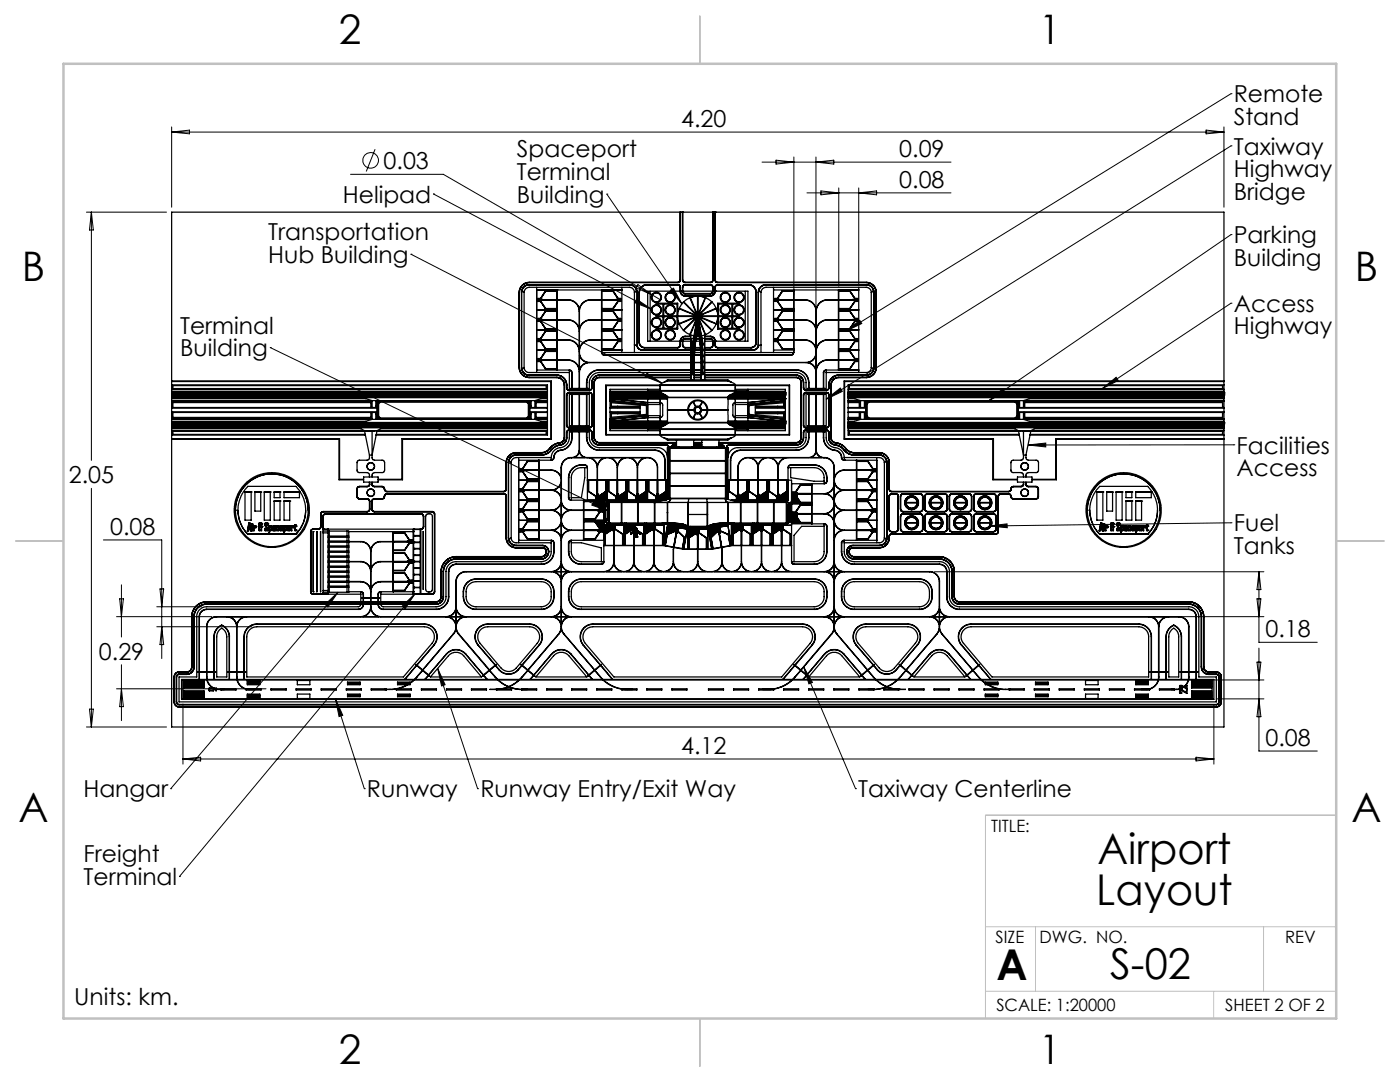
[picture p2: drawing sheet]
<svg xmlns="http://www.w3.org/2000/svg" width="279mm" height="216mm" viewBox="0 0 279 216" stroke-linecap="round" stroke-linejoin="round" font-family="sans-serif">
<defs><g id="words">
<g font-size="8.5">
<text x="219" y="172.5">Airport</text>
<text x="218.8" y="180.6">Layout</text>
<text x="198.9" y="195.5">A</text>
<text x="221.5" y="195.4">S-02</text>
</g>
<g font-size="8.1">
<text x="67.6" y="8.9">2</text>
<text x="207.3" y="8.9">1</text>
<text x="4.4" y="56.2">B</text>
<text x="270.4" y="56.2">B</text>
<text x="3.7" y="164.1">A</text>
<text x="269.7" y="164.1">A</text>
<text x="67.6" y="212.4">2</text>
<text x="207.3" y="212.4">1</text>
</g>
<g font-size="4.7">
<text x="246.2" y="20.4">Remote</text>
<text x="135.9" y="25.3">4.20</text>
<text x="246.2" y="24.9">Stand</text>
<text x="76.6" y="33.7">0.03</text>
<text x="103.2" y="31.4">Spaceport</text>
<text x="103.2" y="35.9">Terminal</text>
<text x="179.5" y="31.3">0.09</text>
<text x="246.2" y="30.8">Taxiway</text>
<text x="246.2" y="35.4">Highway</text>
<text x="68.4" y="40.4">Helipad</text>
<text x="103.2" y="40.4">Building</text>
<text x="179.5" y="37.5">0.08</text>
<text x="246.2" y="39.9">Bridge</text>
<text x="53.5" y="47.9">Transportation</text>
<text x="53.5" y="52.5">Hub Building</text>
<text x="246.2" y="48.5">Parking</text>
<text x="246.2" y="53">Building</text>
<text x="246.2" y="62.2">Access</text>
<text x="35.9" y="66.6">Terminal</text>
<text x="35.9" y="71.1">Building</text>
<text x="246.2" y="66.7">Highway</text>
<text x="246.8" y="90.5">Facilities</text>
<text x="246.8" y="95">Access</text>
<text x="13.7" y="96.4">2.05</text>
<text x="22" y="106.7">0.08</text>
<text x="246.2" y="106">Fuel</text>
<text x="246.2" y="110.5">Tanks</text>
<text x="19.7" y="131.6">0.29</text>
<text x="252.6" y="127.1">0.18</text>
<text x="252.5" y="148.8">0.08</text>
<text x="135.9" y="150.4">4.12</text>
<text x="16.6" y="159.1">Hangar</text>
<text x="73.2" y="159.1">Runway</text>
<text x="95.9" y="159.1">Runway Entry/Exit Way</text>
<text x="171.3" y="159.1">Taxiway Centerline</text>
<text x="16.7" y="172.1">Freight</text>
<text x="16.7" y="176.6">Terminal</text>
<text x="14.8" y="200.6">Units: km.</text>
</g>
<g font-size="3.4">
<text x="197.8" y="166">TITLE:</text>
<text x="198.7" y="188.1">SIZE</text>
<text x="207.5" y="188.1">DWG. NO.</text>
<text x="256.5" y="188.2">REV</text>
<text x="198.8" y="201.7">SCALE: 1:20000</text>
<text x="244.5" y="201.7">SHEET 2 OF 2</text>
</g>
</g></defs>
<g fill="none" stroke="#000" stroke-width=".25">
<path d="M34.3 42.3h210v102.8h-210zM103.6 58.3v15M104.6 58.3l-.4-.3 .1-.4 .5-.5 .6-.3h20.4l.6 .2 .5 .5 .1 .6-.4 .2M104.6 58.3l.2-.6 .7-.4h20.2l.7 .4 .2 .6M104.6 58.3v15M105.6 56.8l-.9 .3-.5 .5-.1 .5v15.8l.6 .7 .7 .3h6l.6 .2 .9 .8 .2 .7v.9l.2 .3 .3 .1M105.6 56.8l-1 .4-.5 .8v15.7l.5 .8 .5 .3 .5 .1M105.6 56.4l-.6 .1-.6 .3-.6 .7-.2 .8M105.6 56.4l-.7 .1-.7 .4-.4 .6-.2 .8M105.6 56.4h29.7M105.6 56.8h20M107.1 57.9h17"/>
<path d="M107.1 57.3v17M107.7 59.8h6l.8 .3 .5 .4 .4 .5 .2 .8 .2-.7 .3-.5 .9-.6 .5-.2h2.6M107.7 59.9h5.9l1.2 .5 .5 .6 .3 .7v3.9l-.4-.9-1.2-.8-6.3-.1M107.7 59.8v.1M107.7 59.9h.1M107.7 59.8h.1M107.8 59.8h.1M107.8 59.9h.1M107.9 59.5h-.5v.6h.5M107.9 59.8v.1M108 59.9h.1M108 59.8h.1"/>
<path d="M108 59.9h-.1M108.1 59.8v.1l.1-.1M108.3 59.8v.1v-.1M111.1 59.9h.1M111.1 57.9h.1M111.1 58.1h-2.2l-1 1.5h-.4v.5h.4l1 1.5h2.2M111.1 59.8h-3.5v.1h.3M111.1 58.1h-2.2l-1 1.5M111.1 58h-2.2l-1 1.5M111.1 57.9v15.9M111.2 57.9v15.9M120.1 59.9h-2.7l-.5 .1-.7 .6-.4 .6-.2 .6v3.8l.6-1 .7-.6 .7-.2h2.5"/>
<path d="M120.1 57.9v12.4h17.8M120.1 59.9h.1M120.1 57.9v12.7l.3 .2 17.5 .1M120.1 58.1h2.2l1 1.5 .6-.1v.6h-.5l-1 1.5h-2.3M120.1 58.1h2.2l1 1.5h.5v.5h-.5l-1 1.5h-2.2M120.1 59.8h3.5M120.1 59.9h3.5M120.1 58h2.3l1 1.5M122.9 59.9h.1M122.9 59.8h.1M122.9 59.8v.1M123 59.8h.1"/>
<path d="M123 59.9h.1M123.1 59.8h.1M123.1 59.9h.1M123.1 59.8v.1M123.2 59.8v.1l.1-.1M123.4 59.8v.1M123.4 59.9h.1M123.5 59.8l.1 .1v-.1h-3.5M123.5 59.8h.1M123.5 59.9h.1M123.6 59.8v.1M123.8 59.6v.5h-.5l-1 1.5"/>
<path d="M124.1 57.3v13M125.6 56.8l.8 .2 .5 .4 .2 .6 .1 11 .3 .6 .6 .2M125.6 56.8l.9 .3 .4 .4 .2 .6v10.9l.4 .6 .6 .2M126.6 58.3v12M127.6 58.3v10M127.6 58.3l.4-.9 .9-.6h6.4l.4 .4v1l.2 .4 .4 .4 .4 .1M129.8 58.1v10M135.7 42.3v13.7l-.2 .3h-30.1l-.8 .3-.5 .4-.3 .6-.2 .7M135.8 58.1l.3 .7 .6 .3M135.8 58.1h.1M135.8 55.9l-.2 .3-.3 .2M135.8 42.3h.1"/>
<path d="M135.8 55.9l-.2 .4-.3 .1M135.8 58.1v-.9l-.4-.4h-6.3l-.7 .2-.5 .4-.3 .9M135.8 42.3v13.6M136.2 58.1v.2l.5 .3h5.2l.2-.1 .2-.4M136.2 58.1h.1M136.2 58.1l.3 .5h.2M136.2 55.9l.2 .4 .3 .1M136.2 42.3h.1M136.2 55.9l.3 .4 .2 .1M136.2 42.3v13.6M136.2 57.3v.8M136.2 42.3v13.6l.4 .4h5.3l.3-.3v-13.7"/>
<path d="M136.7 58.6l-.2-.1-.3-.3v-.9l.3-.4 5.4-.1 .3 .4v1l-.1 .3-.4 .1M136.7 56.8l-.3 .1-.2 .4M136.7 59.1h5M136.7 58.6h5M136.7 56.4h5.1M136.7 56.8h5M137.7 59.4l-1.2 .8M137.8 59.4h-.1l1.4 3.5-2.6-2.7M137.8 59.4l1.4-.3v3.7zM137.8 59.1v.3M137.8 59.2h.5M139.3 59.1l1.4 .3-1.4 3.4z"/>
<path d="M140.2 59.2h.6M140.7 59.4h.1M140.8 59.1v.3M140.8 59.4l-1.4 3.5 2.6-2.7M140.8 59.4l1.2 .8M141.7 56.8l.4 .1 .2 .4M142.3 58.1l-.2 .4-.4 .1M142.3 55.9l-.2 .3-.3 .2M142.3 42.3v13.6M142.3 57.3v.8M142.3 55.9l-.2 .4-.3 .1M142.3 58.1h.1"/>
<path d="M142.7 42.3v13.7l.2 .3 .3 .1M142.7 58.1l-.3 .7-.7 .3M142.7 42.3v13.7l.5 .4M142.7 58.1h.1M142.7 55.8l.1 .4 .3 .1h30l.7 .3 .7 .5 .3 .8 .1 .4M142.7 57.3l.1-.2 .4-.3h6.3l.8 .4 .4 .5 .2 .4v10.4l-.3 .6-.7 .3M142.7 42.3h.1M142.7 57.3v.8M143.2 56.4h29.7M143.3 56.8l-.4 .1-.2 .2-.1 1.5-.6 .4h-5.4l-.6-.4-.2-.5M143.3 56.8h6.1l.7 .2 .6 .5 .2 .7v10.1M143.3 56.8l-.4 .1-.2 .4"/>
<path d="M148.7 58.1v10M151.9 58.3l-.4-.3 .1-.4 .5-.6 .6-.2h20.3l.7 .2 .5 .6v.4l-.3 .3M151.9 58.3l.2-.6 .7-.4h20.2l.7 .4 .2 .6M151.9 58.3v12M154.4 57.3v13M154.4 57.9h17M154.7 59.6v.5h.5l.9 1.5M154.9 59.9h6l1.1 .5 .6 .6 .2 .8v3.8l-.5-1-1-.7-6.4-.1M154.9 59.8h6.1l.8 .3 .4 .4 .5 .7 .2 .6 .2-.7 .3-.5 .9-.6 .4-.2h2.6M154.9 59.8v.1M155 59.8h.1M155 59.9h.1"/>
<path d="M155 59.8v.1M155.1 59.8v.1h-.2v-.1h3.5M155.2 59.9h.1M155.2 59.8h.1M155.3 59.9h.1M155.3 59.8h.1M155.3 59.8v.1M155.4 59.8v.1M155.4 59.9h.1M155.5 59.8l.1 .1v-.1M158.4 59.9h.1M158.4 57.9v12.5l-.2 .4-.2 .1h-17.4"/>
<path d="M158.4 58.1h-2.2l-1 1.5h-.5v.5h.5l1 1.5h2.2M158.4 58.1h-2.3l-.9 1.5-.6-.1v.6h.5l1 1.5M158.4 58h-2.3l-1 1.5M167.3 59.9h-2.6l-.5 .1-.8 .6-.3 .6-.2 .6v3.8l.5-1 .8-.6 .7-.2h2.4M167.3 57.9v15.9M167.4 59.9h.1M167.4 58.1h2.2l1 1.5h.5M167.4 57.9v15.9M167.4 58.1h2.2l1 1.5 .5-.1v.6h-.5l-1 1.5M167.4 59.8h3.4M167.4 59.9h3.4M167.4 58h2.2l1 1.5"/>
<path d="M170.2 59.8v.1v-.1M170.3 59.8v.1M170.4 59.8h.1M170.4 59.9h.1M170.4 59.9h-.1M170.5 59.8v.1v-.1M170.6 59.8v.1l.1-.1M170.7 59.8v.1h.2v-.1h-3.5M170.8 59.8v.1M171.1 59.6v.5h-.5l-1 1.5M171.4 57.3v17M172.9 56.4l.7 .1 .6 .4 .5 .6 .2 .8"/>
<path d="M172.9 56.4l.6 .1 .6 .3 .5 .6 .2 .8v15.3l-.1 .6-.6 .8-.9 .4h-6.2l-.5 .3-.4 .4-.3 .8M173.9 58.3v15M174.9 58.3v15M34.3 78.6h.1M34.3 78.3h.1M34.3 78.8h.1M34.3 79.1h75M34.3 78.3h75M34.3 78.6h75M34.3 78.8h75M34.3 79.3h75M34.3 79.6h38.7l1.3 .3v1.4"/>
<path d="M34.3 79.9h75M34.3 76h75.7v11.6h-29.7v8.1h-4.8M34.3 76.1h75.7v11.4h-29.8v8.1h-4.7M34.3 78.1h75M34.3 77.7h75M34.3 76.8h75v10h-34.2M34.5 76.9h74.5v.6h-74.5zM75 79.9v1.2h.2M75.2 79.9v3.8M75.8 79.9l-.6 .5M103.6 73.3l.2 1 .4 .5 .6 .4 .8 .2M103.6 73.3l.3 1.1 1 .8 6.6 .1 .8 .5 .4 1"/>
<path d="M103.6 73.3l.2 .7 .4 .8 .6 .4 .8 .1M104.6 73.3l-.3 .3v.5l.6 .6 .7 .1M104.6 73.3l.2 .7 .6 .3h8.2M105.2 79.9l.5 .5M105.6 75.3h5.5M105.6 74.8h5.5M105.7 79.9v3.8M106 79.9v1.2h-.3M107.1 73.8l6.8 .1 .3 .3v3.3M107.1 69.8h4M107.1 65.8h4M107.1 61.8h4"/>
<path d="M107.4 60.1h.5l1 1.5h2.2M107.4 68.1h.5l1 1.5h2.2M107.4 72.1h.5l1 1.5h2.2M107.5 67.6v.5h.4l1 1.5h2.2M107.5 71.6v.5M107.6 67.9h.1M107.7 67.9h6l1 .4 .6 .7 .3 .7v3.9l-.3-.7-.6-.7-.7-.3-.7-.1M107.7 63.9h5.8l1.3 .4 .5 .7 .3 .7v3.9l-.6-1.1-1.1-.6-6.2-.1M107.7 71.8h.1M107.7 63.7v.2M107.7 71.8v.1M107.7 67.8h.1"/>
<path d="M107.7 63.9h.1M107.7 63.8h.1M107.7 71.9h.1M107.7 67.9h.1M107.8 71.8h.1M107.8 63.7v.1M107.8 63.9h.1M107.8 67.8h.1M107.8 67.9h.1M107.8 71.9h.1M107.8 63.8h.1M107.9 67.6h-.5v.6h.5l1 1.4h2.2"/>
<path d="M107.9 71.8h-.3v.1h.3M107.9 72.1l1 1.5h2.2M107.9 71.8h.1M107.9 63.7h-.3v.2h3.5M107.9 67.8h-.3v.1h.2M107.9 63.7l-.1 .2M107.9 71.8l-.1 .1M107.9 71.8h3.2M107.9 63.7l.1 .1M107.9 67.8h.1M107.9 63.7l.1 .2M107.9 71.8v.1"/>
<path d="M108 63.9h.1M108 63.8h.1M108 71.9h.1M108 71.8h.1M108 67.9h.1M108 67.8h.1M108 71.9h-.1M108.1 71.8l.1 .1zM108.1 63.9v-.2l.1 .2M108.1 67.9h.1M108.1 67.8h.1M108.3 71.8v.1z"/>
<path d="M108.3 63.9v-.2v.2M108.3 67.9h.1M108.3 67.8h.1M108.9 73.6h2.2M108.9 70h2.2M108.9 70l-1 1.5h-.5v.6h.5M108.9 62.1h2.2M108.9 65.6h2.2M108.9 62.1l-1 1.4h-.5v.6h.5l1 1.6h2.2M108.9 62.1l-1 1.5h-.5M108.9 70.1l-1 1.5M109.3 79.6h-1.3l-1.2 .3v1.4"/>
<path d="M111.1 63.8h.1M111.1 71.9h.1M111.1 67.8h.1M111.1 67.9h.1M111.1 74.9l.8 .1 .5 .3 .5 .7 .2 .8M111.1 75.3l.6 .1 .6 .4 .2 .5 .1 .5M111.1 75.4l.9 .2 .4 .5 .2 .5v11l-.4 .6-.5 .1M111.1 74.8l.8 .2 .8 .6 .3 .4 .1 .8M111.1 66.1h-2.2l-1 1.5h-.5M111.1 70.1h-2.2l-1 1.5h-.5M111.1 62.1h-2.2l-1 1.5h-.4v.5h.4l1 1.5h2.2M111.1 66h-2.2l-1 1.6"/>
<path d="M112.6 76.8v10.5M113.1 77.3l.1 .4 .4 .2M113.1 77.3l.2 .5h.3M113.1 76.8v.5M113.1 78.8v6M113.3 71.9l1 .2 .6 .4 .5 .7 .2 .9v3.4M113.3 71.8l-5.6 .1M113.6 78.3l-.3 .1-.2 .4M113.6 73.9l.3 .1 .2 .3v3.2M113.6 78.4h-.3l-.2 .4M113.6 77.9h4M113.6 77.8h4"/>
<path d="M113.6 73.8v4M113.6 78.4v6.9M113.9 78.6h3.5v.1h-3.5zM113.9 77.5l3.5 .1zM114.1 77.6v.2M114.1 78.4v.2M114.1 78.7v6.3M114.2 77.6v.2M114.2 78.4v.2M114.2 78.7v6.3M115.6 77.6v.2M115.6 78.4v.2"/>
<path d="M115.6 78.7v6.3M115.6 70.8l.2 .5 .5 .6 1 .4-1 .5-.5 .5-.2 .6zM117.1 77.6v.2M117.1 78.4v.2M117.1 78.7v6.3M117.6 78.3l.3 .1 .2 .3v6.2l-.2 .4-.3 .1M117.6 78.4h.3l.2 .3v6.2l-.2 .3-.3 .1M117.6 78.3l-4 .1M117.6 78.4v6.9M118.6 76.3v11M119.6 74.9l-.6 .1-.7 .6-.2 .5v1.3l-.1 .3-.4 .2M119.6 75.3l-.3 .1-.5 .3-.2 .6"/>
<path d="M119.6 75.4l-.7 .2-.3 .7M119.6 74.8l-.7 .2-.5 .5-.3 .7v1.3l-.2 .3h-.3M119.6 75.3h18.3M119.6 74.8h18.3M120.1 63.9h-2.6l-.7 .2-.6 .5-.3 .5-.3 .8v3.7l.5-.9 1-.8 .7-.1h2.3M120.1 67.9h-2.7l-.8 .3-.4 .5-.5 .8-.1 1.1 .3 .7 .4 .6 1.1 .4h20.5M120.1 67.9h.1M120.1 67.8h.1M120.1 63.8h.1M120.1 63.9h3.5v-.2h-.1v.2M120.1 66.1l2.3-.1 1 1.6h.5v.6h-.5l-1 1.4h-2.3M120.1 69.8h4"/>
<path d="M120.1 62.1h2.3l1 1.4h.5v.6h-.6l-.9 1.6h-2.3M120.1 62.1h2.2l1 1.5h.5v.5h-.5l-1 1.5h-2.2M120.1 65.6h2.2M120.1 63.9h3.5M120.1 63.8h3.5M120.1 65.8h4M120.1 61.8h4M120.1 67.9h3.5M120.1 66.1h2.2l1 1.5M120.2 70.3l.1 .4 .2 .1h17.4M121.7 79.6h.1M121.7 78.8h.1"/>
<path d="M121.7 78.6h.1M121.7 78.3h.1M121.7 79.1h11.4M121.7 78.3h10.2M121.7 78.6h10.6M121.7 78.8h11.1M121.7 79.3h11.5M121.7 79.6h11.5M121.7 79.9l7.6 .8M121.7 78.1h10.1M121.7 79.6l7.6 .7M121.7 79.6h.2"/>
<path d="M121.9 79.6h11.3M121.9 79.6l7.4 .7M122.3 62.1l1 1.5h.5v.5M122.3 66.1l1 1.5M122.9 63.8h.1M122.9 63.9h.1M122.9 67.8h.1M122.9 67.9h.1M122.9 63.8v.1M123 63.9h.1M123 63.8h.1M123 67.8h.1"/>
<path d="M123 67.9h.1M123.1 67.8h.1M123.1 67.9h.1M123.1 63.9h.1M123.1 63.8h.1M123.1 63.8v.1M123.2 63.9v-.2l.1 .2M123.2 67.8h.1M123.2 67.9h.1M123.3 67.6h.5v.5h-.5l-1 1.5h-2.2M123.4 63.7v.2M123.4 67.8h.1"/>
<path d="M123.4 67.9h.1M123.4 63.7h.1M123.5 67.8h.1v.1h-.1M123.5 63.7v.1M123.5 63.9h.1M123.5 67.8h.1M123.5 67.9h.1M123.6 63.8v.1M123.6 67.8h-3.5M123.8 67.6v.5h-.5l-1 1.5h-2.2M126.6 68.8l.4 .1 .5 .7 .5 .2h9.9M127.6 68.3v.5l.4 .4 .4 .2h7l.3-.3 .1-.3"/>
<path d="M127.6 68.3l.2 .7 .5 .3 .3 .1M127.6 68.3l.3 .7 .7 .4M128.1 69.8h9.8M128.6 69.4h6.7M129.3 78.3h.1M129.3 78.6h.1M129.3 78.8h.1M129.3 77.7v8.2M129.3 78h2.5M129.3 78v.1M129.4 79.1h.1M130.9 60.3v.6"/>
<path d="M130.9 62.8v.6M130.9 65.3v.5M131.1 65.8v-.1h2.6v.1M131.1 63.4v-.2h1.2v2.3h-1.2v-.2M131.1 60.9v-.2h1.2v2.3h-1.2v-.2M131.1 60.3v.2h2.5l.1-.2M131.8 78l.1 .4 1.2 .6 .1 .3M131.8 76.9v1M131.8 77.9v.1M131.8 78h15M131.8 77.9h15M131.8 76.8v.1"/>
<path d="M131.8 76.9h15M131.8 76.8h15M131.8 78.1h.1M131.8 78.3h.1M131.8 78.6h.1M131.8 78.8h.1M131.8 76.8h-10.9v10h10.9M131.8 78v7.6M131.8 78.5h.5M131.8 78.8h1M131.8 76.9h-10.8v9.8h10.8M131.8 77.7h-10.1v8.2h10.1"/>
<path d="M132.5 76.3l-.7 .3v.2M133.2 79.3v2.5M133.2 79.3h.1M133.2 79.3h12.1M133.2 76l-.7 .3M133.2 76v-.1h12.1v.1M133.2 76h12.1M133.2 75.8h.1M133.2 75.8h12.1l.6 .5M133.2 75.8l-.7 .5M133.7 63.4v-.2h-1.2v2.3h1.1l.1-.2M133.7 60.9l-.1-.2h-1.1v2.3h1.1l.1-.2"/>
<path d="M133.8 63.4v-.2h1.3v2.3h-1.3v-.2M133.8 60.9v-.2h1.3v2.3h-1.3v-.2M133.8 65.7h.1M133.8 60.3v.2h1.4l.1 1.1h.2M133.8 65.7v.1M135.3 63.1h3.7l-3.5 1.5M135.3 63.1l.2 1.5M135.3 63v.1M135.4 61.6v.5M135.4 64.1v.5M135.5 61.6l3.5 1.4h-3.7M135.5 61.6l-.2 1.4"/>
<path d="M135.5 64.6h-.2v1.1h-1.4M135.5 64.6l.1 .1M135.6 64.7l3.4-1.4-2.4 2.3-.1 .4M135.6 64.7l.8 1.2M135.6 61.5l-.1 .1M135.8 68.1h.1M135.8 68.8l-.2 .4-.3 .2M135.8 68.1v.7M136.2 68.1h.1M136.2 68.8l.1 .4 .4 .2M136.2 68.8l.1 .3 .2 .3h1.4M136.2 68.1v.7"/>
<path d="M136.4 60.3l2.6 2.6-3.4-1.4M136.4 60.3l-.8 1.2M136.5 66l2.6-2.7-1.4 3.5h.1M136.5 65.9l.6 .6 .6 .2M136.5 60.2l-.1 .1M136.7 67.6l-.4 .1-.1 .4M136.7 67.1l-.4 .1-.3 .3-.2 .6M136.7 67.2l-.6 .2-.3 .7M136.7 67.6l-.3 .1-.2 .3 .1 1 .4 .4M136.7 67.6h1.2M136.7 67.1h1.1M136.7 69.4h1.2"/>
<path d="M137.8 66.8l.7 .2M137.8 67h.1M137.8 66.8v.3M137.8 66.8l.1 9v-8.3M137.8 67.1h-1.2l-.6 .4-.3 .4v1.1l-.1 .3-.3 .1M137.8 67.5h.6M137.9 67.6h-1.4l-.3 .5M137.9 74.9h-18.6l-.6 .3-.3 .4-.2 .4-.1 1.5-.5 .4M137.9 75.3h-18.4l-.5 .2-.4 .6v11.4l.4 .7 .6 .2M137.9 74.3l-18.7 .1-.9 .5-.6 .7-.1 2.2M137.9 73.8l-18.8 .1-1.1 .5-.7 1-.2 .6v1.5M137.9 73.8h-18.8l-1.1 .6-.6 .6-.3 .9v1.6"/>
<path d="M137.9 72.4h-20.8l-.9 .6-.5 .8-.1 3.7M137.9 68.1h-8.6v-10h20v10h-8.7M138.2 74.6h.1M138.2 73.4h.1M138.2 72.2h.1M138.2 71h.1M138.2 69.8h.1M138.2 68.7h.1M138.2 74.5l-.1 .2 .2-.1v-.1M138.2 74.5l-.1 .3 .2-.1v-.2M138.2 71l-.1 .2h.2v-.2M138.2 70.9l-.1 .3h.2"/>
<path d="M138.2 69.7l-.1 .2 .2 .1v-.2v.2l-.2-.1 .1-.1M138.2 73.3l-.1 .1 .2 .2-.2-.1 .1-.2M138.3 70.9v.1M138.3 72.1v.1zM138.3 73.3v.1M138.3 73.3h.1M138.3 72.3h-.2l.1-.2-.1 .1 .2 .2M138.5 67.5v.1M138.5 67l.2 .1M138.5 75.8h.1M138.6 70.3h.1M138.6 68.1h.1"/>
<path d="M138.6 67.8l-.1 .6M138.6 68.6l-.1 .6M138.6 70.2l-.1 .5M138.6 71v4.8M138.6 73.8h1.3M138.6 75.3h1.3M138.6 74.9h1.3M138.6 74.8h1.3M138.6 69.4h1.2M138.6 74.3h1.3M138.6 72.3h1.3M138.6 72.4h1.3"/>
<path d="M138.6 70.8h1.3M138.6 70.9h1.3M138.6 67.2h.1M138.6 67.1h.1M138.6 69.8h.1M138.6 67v.3M138.6 67.6h.1M138.6 69.8h1.2M138.6 70.3h1.3M138.7 67.1h.1M138.7 69.8h1.2M138.7 67.6h.1"/>
<path d="M138.7 68.1h.1M138.8 67.6h.1M138.8 68.1h.1M138.8 68l-.5 5.4M138.8 67.1l-.2 .1M138.8 67.1h.1M138.8 67.2h.1M138.8 68.1h.9M138.9 67l-.6 5.2M138.9 66.1l-.6 4.9M138.9 67.6h.7M138.9 65.3l-.6 4.5"/>
<path d="M138.9 67.1h.7M139 64.7l-.7 4M139.1 63.2h.1M139.2 63.3l-.2-.3 .2-.2 .3 .2-.2 .3M139.2 63.4l-.2-.2v-.3l.4-.1 .1 .4-.2 .2M139.2 63.4l-1.4 3.4M139.2 63.1l.1 .1 .1-.2h-.3l.1 .2M139.2 63.1h.1M139.2 64v3.1h-.3M139.2 63.1l-1 11.5M139.2 63.1l-1 10.3M139.2 63.1l-1 9.1"/>
<path d="M139.2 63.1l-1 7.9M139.2 63.1l-1 6.7M139.2 63.1l-1 5.6M139.2 63.1v.3M139.2 63.4l-.9 11.2M139.2 63.4l1.1 11.2M139.3 63.1l1 5.6M139.3 63.1l1 11.5M139.3 63.1l1 10.3M139.3 63.1l1 9.1M139.3 63.1l1 7.9M139.3 63.1l1 6.7"/>
<path d="M139.3 64v3.1h.3M139.3 63.4l1.4 3.4M139.5 64.7l.8 4M139.6 65.3l.7 4.5M139.6 66.1l.7 4.9M139.7 67.1h.1M139.7 67.2h.1M139.7 67l.6 5.2M139.7 68l.6 5.4M139.7 67.6h.2M139.7 67.6h.1M139.8 68.1h.1"/>
<path d="M139.8 69.4h-1.2l-.1 .6M139.8 67.6h.1M139.8 67.1h.1M139.8 67l-.1 .1M139.8 69.4h.1M139.9 69.8h.1M139.9 69.4h.1M139.9 69.4v.6M139.9 67v.3M139.9 75.8h.1M139.9 67.8v.6M139.9 68.6v.6"/>
<path d="M139.9 70.2v.5M139.9 71v4.8M140 67.5l-.1 .1M140.2 72.3l.1 .1 .1-.3v.2l-.2 .1M140.2 72.2h.1M140.2 70.9v.1M140.2 71v.1l.1 .1v-.2M140.2 73.3h.1M140.2 73.3v.1M140.2 74.5v.2l.1 .1v-.3M140.3 74.6h.1M140.3 73.4h.1"/>
<path d="M140.3 72.2h.1M140.3 71h.1M140.3 69.8h.1M140.3 68.7h.1M140.3 74.5l-.1 .2h.2l-.1-.2M140.3 70.9l.1 .2-.2 .1M140.3 69.7l.1 .2-.2 .1v-.2v.2h.2l-.1-.2M140.3 73.3l.1 .2-.2 .1 .2-.1-.1-.2M140.6 75.8h.1M140.6 67.6h1.3l.3 .1 .1 .4M140.6 74.9h18.5l.6 .2 .4 .5 .2 .7M140.6 75.3h18.4l.7 .3 .2 .7"/>
<path d="M140.6 74.3l18.7 .1 .9 .4 .5 .7 .2 .5v1.8M140.6 73.8l18.7 .1 1.2 .5 .6 .8 .3 .8v1.5M140.6 73.8h18.8l1.1 .6 .7 .8 .2 .9v1.4M140.6 72.4h20.8l.9 .6 .5 .9v3.6M140.6 67.5v8.3M140.6 67.6h1.1M140.6 75.3h18.3M140.6 69.8h9.8M140.6 74.8h18.3M140.6 69.4h1.1M140.6 70.3h17.8M140.7 67.1l1.4 .1 .5 .4 .1 .5"/>
<path d="M140.7 66.8v.7h-.6M140.7 67h.1M140.7 67.1h1M140.7 66.8l-.7 .2M140.8 66.8v.3M140.8 66.8h-.1M141.7 67.6l.4 .1 .2 .4M141.7 67.1l.6 .2 .4 .8M141.7 67.2l.6 .1 .3 .3 .1 .3v1.1l.4 .4h7l.6-.4 .2-.7M141.7 67.6l.4 .1 .1 .3v1l-.5 .4M142 66l-2.6-2.7 1.4 3.5M142 65.9l-1.2 .8"/>
<path d="M142 60.2l.1 .1M142.1 60.3l-2.6 2.6 3.4-1.4M142.1 60.3l.8 1.2M142.3 68.8l-.2 .4-.4 .2M142.3 68.1v.7M142.3 68.1h.1M142.3 68.8l-.1 .4-.3 .2h-1.3M142.7 68.1h.1M142.7 68.8l.1 .3 .5 .3M142.7 68.1v.7M142.9 64.7l-3.4-1.4 2.5 2.5v.2M142.9 64.7l-.8 1.2"/>
<path d="M142.9 61.5v.1M142.9 61.6l-3.4 1.4h3.8M142.9 61.6l.3 1.4M142.9 64.6h.3v1.1h1.5v.1M142.9 64.6v.1M143.1 61.6v.5M143.1 64.1v.5M143.2 63.1l-.3 1.5M143.3 63.1h-3.8l3.4 1.5M143.3 63v.1M143.3 69.4h6.6M144.7 60.3v.2h-1.5v1.1h-.3"/>
<path d="M144.7 60.9v-.2h-1.3v2.3h1.3v-.2M144.7 63.4v-.2h-1.3v2.3h1.3v-.2M144.9 60.9v-.2h1.1v2.3h-1.1v-.2M144.9 65.8v-.1h2.5v.1M144.9 63.4v-.2h1.1v2.3h-1.1v-.2M144.9 60.3v.2h2.5v-.2M145.3 79.3v2.5M145.3 76l.6 .3M145.3 79.3h.1M145.3 79.3h11.4M145.3 79.6h11.4M145.7 78.8h11"/>
<path d="M145.7 78.8h1.1M145.9 76.3l.6 .2 .3 .3M146.2 78.6h10.5M146.2 78.5h.6M146.6 78.3h10.1M146.6 78.3h.2M146.8 78l-.3 .4-1.1 .6-.1 .3M146.8 76.9v1M146.8 77.9v.1M146.8 76.8v.1M146.8 78.1h.1M146.8 78.3h.1"/>
<path d="M146.8 78.6h.1M146.8 78.8h.1M146.8 76.8h10.8v10h-10.8M146.8 78v7.6M146.8 76.9h10.7v9.8h-10.7M146.8 78.1h9.9M146.8 78h2.5M146.8 77.7h9.9v8.2h-9.9M147.4 60.9v-.2h-1.2v2.3h1.2v-.2M147.4 63.4v-.2h-1.2v2.3h1.2v-.2M147.6 60.3v.6M147.6 62.8v.6"/>
<path d="M147.6 65.3v.5M149.2 78v.1M149.2 79.1h.1M149.3 78.3h.1M149.3 78.6h.1M149.3 78.8h.1M149.3 77.7v8.2M150.9 68.3l-.2 .7-.8 .4M151.3 68.8v-10.7l.2-.5 .6-.6 .5-.2h20.5l.5 .2 .5 .4 .3 .9v15M151.3 68.8l-.2 .7-.7 .3M151.9 68.8l-.4 .1-.6 .8-.4 .1h-9.9M154.4 69.8h4"/>
<path d="M154.4 65.8h4M154.4 61.8h4M154.7 67.6v.5h.5l1 1.5h2.2M154.9 67.9h6l.6 .2 .7 .4 .5 .8 .1 .5-.1 1.2-.7 1-1 .3h-20.4M154.9 63.9h5.9l1.2 .4 .5 .6 .3 .9v3.8l-.5-1.1-1.1-.6-6.3-.1M154.9 63.7v.2M155 63.7v.1M155 63.9h.1M155 67.8h.1M155 67.9h.1M155 63.8h.1M155 63.8v.1"/>
<path d="M155 63.7l.1 .2M155.1 67.8h-.2v.1h.2M155.1 64.1l1 1.6h2.3M155.2 67.6h-.5v.5h.5l.9 1.5h2.3M155.2 63.8h.1M155.2 67.8h.1M155.2 67.9h.1M155.2 63.9h.1M155.3 63.9h.1M155.3 63.8h.1M155.3 67.9h.1M155.3 67.8h.1"/>
<path d="M155.3 63.8v.1M155.4 63.7v.2M155.4 67.8h.1M155.4 67.9h.1M155.4 63.7h.1M155.5 63.9v-.2l.1 .2M155.5 67.8h.1M155.5 67.9h.1M156.1 61.6h2.3M156.1 66l-1 1.6h-.5v.6h.5l1 1.4h2.3M156.1 62.1h2.3M156.1 62.1l-1 1.4h-.5v.6h.6l.9 1.5h2.3"/>
<path d="M156.1 62.1l-.9 1.5h-.5v.5M156.1 66h2.3M156.1 66.1l-.9 1.5M156.7 79.6l-7.4 .7h-2.7l-.2 .2-.1 2.5 .2 .3h2.8M156.7 78.8h.1M156.7 78.6h.1M156.7 78.3h.1M156.7 79.6h.1M156.7 79.1h-11.4M156.7 79.6h-11.4M156.7 79.9l-7.4 .8M158.3 70.3v.3l-.4 .2h-17.3"/>
<path d="M158.4 63.8h.1M158.4 67.8h.1M158.4 67.9h.1M158.4 62.1h-2.2l-1 1.5h-.5v.5h.5l1 1.5h2.2M158.4 63.9h-3.5v-.2h.2v.2M158.4 66.1h-2.2l-1 1.5M158.9 74.9h.4l.6 .3 .3 .4 .2 .7M158.9 75.3l.7 .3 .3 .7M158.9 75.4l.6 .1 .4 .7v11.3l-.4 .7-.4 .1h-15.6M158.9 74.8l.7 .2 .3 .3 .4 .5 .1 .5M159.9 76.3v11.2l-.4 .7-.4 .1h-15.6M160.3 77.3l.1 .3 .5 .3"/>
<path d="M160.3 78.8l.1-.3 .4-.2h4.2l.3 .1 .1 .4-.1-.2-.4-.3v7M160.3 76.3v1M160.3 78.8v6M160.4 77.3v.3l.5 .3M160.4 77.3v.3l.5 .2M160.9 78.3l-.5 .2v.3M160.9 78.4l-.4 .1-.1 .3M160.9 78.4h4.1M160.9 77.9h4M160.9 77.8h4.1M160.9 78.4v6.9M161.1 78.6h3.5v.1h-3.5z"/>
<path d="M161.1 77.5l3.5 .1zM161.3 72.3l.9-.4 .5-.6 .1-.5v3.1l-.1-.6-.5-.6zM161.4 77.6v.2M161.4 78.4v.2M161.4 78.7v6.3M162.8 77.6v.2M162.8 78.4v.2M162.8 78.7v6.3M162.9 77.6v.2M162.9 78.4v.2M162.9 78.7v6.3M164.3 77.6v.2"/>
<path d="M164.3 78.4v.2M164.3 78.7v6.3M164.4 77.6v.2M164.4 78.4v.2M164.4 78.7v6.3M164.9 77.9l.4-.2 .1-.4-.1 .5zM164.9 73.9h-.3l-.2 .3v3.3M164.9 73.8v4M165.1 78.4l.3 .2M165.1 71.9l-.7 .1-.7 .4-.7 1-.1 4.1M165.1 71.8h2.2M165.4 77.6l-.3 .2"/>
<path d="M165.4 78.7v6.3M165.4 76.8v.7M165.8 76.8v10.5M167.3 63.9h-2.7l-1.1 .7-.6 1.2v3.8l.6-1.1 .8-.6 .7-.1h2.3M167.3 67.9l-2.9 .1-.9 .5-.4 .7-.2 .6v3.8l.2-.5 .7-.9 .7-.3 .6-.1M167.4 71.9h.1M167.4 67.9h.1M167.4 67.8h.1M167.4 63.8h.1M167.4 75.3l-.6 .1-.4 .3-.5 .6-.1 .5M167.4 74.9l-.8 .1-.6 .4-.5 .7-.1 .7M167.4 74.8l-.6 .1-.8 .5-.4 .6-.2 .8"/>
<path d="M167.4 75.4h-.5l-.5 .3-.4 .5-.1 .5v10.8l.4 .7 .5 .1M167.4 61.6h2.2M167.4 70.1h2.2l1 1.5M167.4 70h2.2M167.4 71.8h3.4M167.4 63.9h3.5v-.2h-.2v.2M167.4 67.9h3.4M167.4 71.8h2.9M167.4 69.8h4M167.4 62.1h2.2M167.4 62.1h2.2l1 1.5h.5M167.4 63.9h3.4"/>
<path d="M167.4 63.8h3.4M167.4 65.8h4M167.4 61.8h4M167.4 66.1h2.2l1 1.5M167.4 66h2.2M167.4 75.3h5.5M167.4 74.8h5.5M169.3 79.1h75M169.3 78.3h75M169.3 78.6h75M169.3 78.8h75M169.3 79.3h75"/>
<path d="M169.3 79.6h1.2l1.2 .3v1.4M169.3 79.9h75M169.3 78.1h75M169.3 77.7h75M169.5 76.9h74.5v.6h-74.5zM169.6 66l1 1.6h.5v.6h-.5l-1 1.4h-2.2M169.6 62.1l1 1.5h.5v.5M169.6 70.1l1 1.5M169.6 70l1 1.5h.5v.6h-.5l-1 1.5h-2.2M169.6 62.1l1 1.4h.5v.6h-.5l-1 1.5h-2.2M169.6 66.1l1 1.5M170.2 71.8v.1z"/>
<path d="M170.2 63.9v-.2v.2M170.2 67.8h.1M170.2 67.9h.1M170.3 71.8h.5M170.3 63.7l.1 .2M170.3 67.8h.1M170.3 67.9h.1M170.3 71.8v.1M170.3 63.7l.1 .1M170.4 71.9h.1M170.4 71.8h.1M170.4 67.9h.1"/>
<path d="M170.4 67.8h.1M170.4 63.8h.1M170.4 63.9h.1M170.4 71.9h-.1M170.4 67.9h-.1M170.5 71.8v.1zM170.5 63.9v-.2v.2M170.5 67.8h.1M170.5 67.9h.1M170.6 67.6h.5v.5h-.5l-1 1.5h-2.2M170.6 72.1l-1 1.5h-2.2M170.6 71.6h.5v.5h-.5"/>
<path d="M170.6 71.8l.1 .1zM170.6 63.9v-.2l.1 .2M170.6 67.8h.1M170.6 67.9h.1M170.6 64.1l-1 1.6h-2.2M170.7 71.8h.2v.1h-.2zM170.7 67.8h.2v.1h-.2M170.8 63.7v.2M170.8 67.8h.1M170.8 67.9h.1M170.8 71.8v.1M170.8 67.8h-3.4"/>
<path d="M171.1 64.1h-.5l-1 1.5h-2.2M171.1 60.1h-.5l-1 1.5h-2.2M171.1 68.1h-.5l-1 1.5h-2.2M171.4 73.8l-6.8 .1-.3 .4v3.2M172.5 79.9v1.2h.3M172.8 79.9v3.8M173.2 79.9l-.4 .5M173.9 73.3l-.2 .7-.6 .3h-8.2M173.9 73.3l.3 .2 .1 .3-.2 .5-.6 .4-.6 .1M174.4 73.3l-.1 .6-.4 .6-.4 .3-.6 .1M174.4 73.3l-.3 1-.9 .6-6.5 .1-.9 .7-.3 .6-.1 .5M174.9 73.3l-.2 .9-.5 .6-.6 .4-.7 .1"/>
<path d="M174.9 73.3l-.1 .7-.4 .6-.6 .5-.9 .3M202.7 79.9l.5 .5M203.2 79.9v3.8M203.5 79.9v1.2h-.3M244.3 78.6h.1M244.3 78.8h.1M244.3 78.3h.1M244.3 79.6h-38.8l-1.2 .3v1.4M244.3 76h-75.8v11.6h29.7v8.1h4.9M244.3 76.1h-75.7v11.4h29.7v8.1h4.8M244.3 76.8h-75v10h34.1M34.3 84.3h.1"/>
<path d="M34.3 84.6h.1M34.3 84.6h75M34.3 84.8h75M34.3 85.1h75M34.3 85.3h75M34.3 84.3h75M34.3 82.3h40.9M34.3 82.2h40.9M34.3 81.4h40.9M34.3 81.3h40.9M34.3 80.1h40M34.3 83.5h40"/>
<path d="M34.3 83.7h75M34.3 87.6h33.4v8.1h4.9M34.3 87.5h33.5v8.1h4.8M34.3 85.5h37.7l.7 .4M34.3 85.9h75M34.3 86.8h38.6M34.5 81.3v-1h39.5v1M34.5 82.3v1h39.5v-1M48.9 98.2h.1M48.9 98.2h1.2M48.9 98.2v5.6h1.2v-5.6M50.1 98.2h.1"/>
<path d="M50.9 98.2h.1M50.9 98.2h1.1M50.9 98.2v3.8h1.1v-3.8M52 98.2h.1M52.7 98.2h.1M52.7 98.2h1.2M52.7 98.2v5.6h1.2v-5.6M53.9 98.2h.1M54.7 98.2h.1M54.7 100h.1M54.7 98.2h1.2M54.7 98.2v1.1h1.2v-1.1"/>
<path d="M54.7 100v3.8h1.2v-3.8M54.7 100h1.2M55.9 98.2h.1M55.9 100h.1M56.7 98.2h.1M56.7 100h.1M56.7 98.2h3.1M56.7 98.2v1.1h3.1v-1.1M56.7 100v3.8h1.1v-3.8M56.7 100h1.1M57.8 100h.1M59.8 98.2h.1"/>
<path d="M71.3 99.1l.1 .3 .4 .2M71.3 97.6v1.5M71.8 99.5h1.4M72.6 95.2h2.9v1h-2.9zM72.7 85.9h.1M72.7 85.9l.1 .2M72.8 86.1h.1M72.8 86.1h-38.3v.6h38.4M72.8 86.1l.1 .6M72.9 86.7v.1M72.9 86.8l.8 4M73.2 99.6l.4 .1 .2 .3"/>
<path d="M73.2 99.5l.4 .1 .2 .4v1.7l-.2 .3-.3 .1h-9l-.2 .3-.1 2.9-.4 .3h-1.2l-.3 .2v12.4l.4 .3M73.2 99.6l.5 .2v.2M73.7 96.6v.2l-.3 .2-1.9 .1-.2 .5M73.7 90.8v.7l-.2 .3h-1.9l-.3 .4 .1 2 .2 .1h1.8l.3 .4v.5M73.7 96.2v.4M73.8 96.6l-.1 .3-.3 .2h-1.8l-.3 .2v.3M73.8 96.6l-.1 .3-.4 .2h-1.7l-.2 .2-.1 1.9 .1 .2 .4 .1M74.2 96.6l.1 .3 .3 .2 1.9 .1 .3 .7 .5 .2M74.2 96.6l.1 .3 .3 .2h1.8l.3 .3 .1 .5 .5 .2M74.3 85.9v5.6l.4 .3h1.7l.4 .5-.1 1.8-.3 .2h-1.8l-.3 .4v.5M74.3 96.6v.2l.3 .2 1.9 .1 .3 .8 .5 .2M74.3 82.3v1.4l-1.3 .4h-38.7"/>
<path d="M74.3 96.2v.4M74.8 99.5l-.4 .1-.2 .4v1.7l.4 .4h11.8l.3 .5M74.8 99.6l-.4 .1-.2 .3M74.8 99.6l-.4 .1-.1 .3M74.8 99.5h1.4M75.1 86.8l-.8 4h-.6M75.1 86.7v.1M75.2 86.1h.1M75.2 86.1h33.8v.6h-33.9M75.2 86.1l-.1 .6M75.2 82.5h-.2v1.2M75.2 83.2l.6 .5"/>
<path d="M75.6 80.6l.3-.3h29.2l.3 .3v2.4l-.3 .4h-29.2l-.3-.4zM75.8 80h29.4l.5 .5v2.6l-.5 .5h-29.4l-.5-.5v-2.6zM76.2 99.6l.5-.2 .1-.5 .3-.3h23.5l.4 .3 .1 8.9 .6 1.1 .6 .3 .7 .1M77.3 98.5l-.5 .2-.2 .6-.4 .2M77.3 98.5l-.4 .2-.3 .7-.4 .2M77.3 98.1h23.2M77.3 98.5h23.2M100.5 98.5l.3 .1 .2 .4 .1 8.7 .5 1 .5 .4 .9 .2M100.5 98.5l.4 .2 .2 .3v8.6l.3 .7 .4 .6 .9 .4h5.7l.5 .3 .2 .5M101.5 92.3v15M102 92.3v15M103 90.8l-.7 .1-.5 .4-.2 .5-.1 .5"/>
<path d="M103 90.8l-.7 .2-.5 .4-.2 .5 .4 .4M103 90.8h5M103.5 99.8h4M103.5 95.8h4M103.5 91.3v17M104.1 97.9h6.4l.9 .5 .4 .5 .2 .6v.7l-.2 .6-.6 .6-.7 .3h-6.4M104.1 93.8l6.3 .1 1 .5 .6 1.1v.6l-.2 .7-.4 .5-.8 .4-6.5 .1M104.1 93.7v.2M104.1 97.7v.2M104.1 97.9h.1M104.1 97.8h.1M104.1 93.9h.1"/>
<path d="M104.1 93.7h.1M104.2 93.7v.1M104.2 93.8v.1M104.2 97.7v.1M104.2 97.9h.1M104.2 93.7v.2M104.2 97.7v.2M104.3 97.5h-.5v.6h.5l1 1.5h2.2M104.3 97.8l-.3-.1v.2h.3M104.3 93.7v.1M104.4 97.7v.1M104.4 93.7v.2"/>
<path d="M104.4 97.7v.2M104.4 97.9h.1M104.4 97.8h.1M104.4 93.9h.1M104.4 93.7h.1M104.4 93.8v.1M104.4 93.7v.1M104.5 97.7l.1 .2zM104.5 93.7v.2l.1-.2M104.7 97.7v.2zM104.7 93.7v.2v-.2M105.3 99.6h2.2"/>
<path d="M105.3 95.6h2.2M105.3 92.1l-1 1.5h-.5v.5h.5l1 1.4M105.7 82.3h3.6M105.7 82.2h3.6M105.7 81.4h3.6M105.7 81.3h3.6M105.7 82.5h.3v1.2M105.7 83.2l-.5 .5M106.8 82.3v1.4l1.2 .4h1.3M106.8 80.1h2.5M106.8 83.5h2.5M107 82.3v1h2.3"/>
<path d="M107.5 96.1h-2.2l-1 1.5h-.5v.4h.5l1 1.6h2.2M107.5 96h-2.2l-1 1.5h-.5v.6M107.5 92h-2.2l-1 1.6h-.5v.5M107.5 92h-2.2l-1 1.5h-.5v.6h.5l1 1.5h2.2M107.5 93.8l-3.5-.1v.2l.3-.1M107.5 91.8v16M107.6 91.8v16M109.3 80.3h-2.3v1M109.3 85.5h-33.3l-.8 .6M109.7 89.5l-.8 .7-.5 .1-5.7 .1-1 .4-.4 .6-.2 .6v5.6l-.3 .4-.3 .1M109.7 89.5l-.6 .6-.7 .2h-5.7l-1.1 .6-.4 .6-.2 .6v5.6l-.2 .3-.3 .1M110 89.8l-.7 .7-1.1 .3h-5.6l-.9 .6-.2 .9"/>
<path d="M110 91.3h-7l-.7 .3-.3 .7M110 91.3v.5M110 91.8h.1M110 89.8l-.9 .7-1.1 .3M110.3 97.8l.6-.2 .5-.3 .6-1v3.1l-.1-.4-.5-.7-.6-.4zM111.7 88.4l-1.2 .4-.8 .7M111.7 88.3l-1.4 .5-1 1.1-.7 .3-5.8 .1-.7 .2-.5 .4-.4 .4-.2 .9v5.5l-.2 .3-.3 .1M111.8 88.8l-.9 .2-.9 .8M111.8 88.8l-.7 .2-.6 .3-1.1 1.2-.7 .2-.7 .1M112 93.3v2.1l-.6-1.1-1.1-.5h-6.2M112 93.3h.1M112 93.3v6.7l.3 .8 .5 .6 .7 .3 3 .1"/>
<path d="M112.6 87.3l-.2 .7-.7 .3M112.7 87.3l-.3 .8-.7 .3M113.1 84.8l.1 .4 .4 .2M113.1 87.3l-.1 .6-.3 .5-.9 .4M113.1 87.3l-.3 1-.4 .3-.6 .2M113.1 84.8l.1 .4 .4 .1M113.1 86.3v1M113.6 85.4l-.3-.1-.2-.4v-6.2l.4-.4h4.2l.4 .3 .1 6.2-.2 .5-.4 .1M113.6 85.8l-.3 .1-.2 .2v1.4l-.4 .8-.6 .4-1 .2-1.1 .9M113.6 85.8l-.4 .1-.1 .4M113.6 85.8l-.3 .1-.2 .4M113.6 85.8v1.9l-.3 .8-.7 .6-1.2 .3-.7 .4-.5 .7-.2 .8"/>
<path d="M113.6 85.3h4M113.6 85.4h4M113.9 85h3.5v.1h-3.5zM113.9 86.1h3.5v.1h-3.5zM114 91.3l-.8 .2-.7 .5-.4 .7-.1 .6M114 91.3l-.7 .1-.6 .4-.6 .7-.1 .8M114 91.3l3.6 .1 .7 .2 .6 .7 .3 .9v6.1M114 91.3h.1M114.1 86.2v1.5l-.5 1.1-.8 .8-1.3 .3-.4 .2-.4 .5-.2 .9-.5 .3M114.1 85.1v.2M114.1 85.8v.3M114.2 86.2l-.1 1.7-.4 1-1 .8-1.5 .4-.5 .6-.3 1-.3 .1h-6.6"/>
<path d="M114.2 85.1v.2M114.2 85.8v.3M115.6 86.2v3.9l-.3 .6-.4 .4-.9 .2M115.6 90.1l.4 .7 .7 .5h-2.2l.8-.5zM115.6 85.1v.2M115.6 85.8v.3M115.6 86.2v3.8l.3 .6 .6 .6 .4 .1h12.6l.6 .2 .6 .4 .4 .7 .1 .7M116 92.8l-.6 .1-1 .5-.8 1.3-.1 4.7 .4 .4h.1v-4.7l.2-.7 .5-.6 .6-.3 1.9-.2M116 92.8l-1 .2-.6 .3-.6 .6-.2 .7-.1 .6v4.4l.3 .2h7v-.2M116 92.8h.9l.3 .4v6.6M116.5 99.8v8M116.7 92.8l.3 .1 .2 .4"/>
<path d="M116.7 93.3v2l-.7 4h-2M117.1 86.2v1.5l.3 .9 .6 .7 1.1 .5 11.7 .1 .9 .2 .6 .6 .3 .8 .1 4.3M117.1 85.1v.2M117.1 85.8v.3M117.1 86.2v1.4l.2 .7 .7 1 1.1 .5h11.9l.6 .2 .8 .7 .3 .9v4.2M117.2 95.8h16.3M117.4 95.8v2.3l1.5 1M117.4 95.8v2.2l1.6 1.1M117.5 95.8v2.2l1.5 1v.5h.5v-.4M117.6 85.8h.3l.2 .3 .1 1.5 .2 .5 .3 .3 .6 .4h13.8l.3 .2 .1 .3M117.6 85.8l.5 .3v1.5l.2 .5 .5 .5 .8 .2M117.6 85.8l.3 .1 .2 .3v1.3l.3 .7 .5 .4 .7 .2"/>
<path d="M117.6 85.8l.1 2.2 .5 .7 .7 .5 .6 .1h12l.8 .3 .6 .5 .3 1.2M117.6 85.8h-4M117.7 91.3h3.1l-1 .5-.4 .6-.2 .6-.4-1-.5-.4zM118.6 87.3l.3 .7 .4 .3h.3M118.6 87.3l.3 .7 .5 .3h15.6M119 99.1l-.1 .5h1.9M119.1 98.6h.1M119.1 98.9h.2M119.1 98.8h.2h-.2M119.1 99.3h.2M119.1 99.2h.2M119.1 98.6h.2"/>
<path d="M119.1 99.1h.2M119.1 98.7h.1M119.1 99.1h.1M119.1 99.2h.1M119.2 95.8l-.1 3.5h.2v-.2h-.2M119.2 99.3v-6.2l.3-.7 .5-.7 1-.4 .8 .1 .6 .3 .7 1.1 .1 6.5M119.2 98.6v.1M119.2 99.1h.1M119.2 99.2h.1M119.3 98.6h.1M119.3 98.9v.1M119.4 99h.1"/>
<path d="M119.4 99.1h.1M119.4 99v.1M119.4 99l.1 .1zM119.5 99.1h.1M119.5 99h.1M119.5 99v.1M119.5 99h.1l-.1 .1M119.5 99.1v.4M119.5 99v.5M119.5 99h.2M119.6 99h.1M119.6 99h.2"/>
<path d="M119.6 99h-.1M119.6 99.5h1.2M119.6 99v.1l.1-.1M119.6 99.2h.1M119.6 99.1h.1M119.6 99v.2M119.6 99l.2 .1M119.6 88.8h13.4M119.6 88.3h15.4M119.6 99.1l.7 .2M119.7 99h.1M119.7 99l-.1 .1"/>
<path d="M119.7 99l.6 .2M119.7 99v.5M119.7 99.1h.1M119.7 99.1v.1M119.8 99h.1M119.8 99v.2l.1-.1M119.8 99h-.1M119.8 99.1h.1M119.8 99.1l-.1 .1M119.9 98.9l-.2 .1v.5M119.9 99.1l.1 .1 .1-.1M119.9 99.1v.1"/>
<path d="M120.1 99.2h.1v.1M120.1 98.7v.8M120.2 99.5l.1-.9 .1-.1v1M120.2 98.6l-.3 .2v.7M120.3 99.3h.1M120.3 99.3l.3 .1M120.3 100h.1M120.3 99.2h.1M120.3 100h.2M120.3 100v.4M120.3 99.2v.1M120.3 99.2l.3 .1"/>
<path d="M120.3 100v.1M120.4 99.2l-.1 .1M120.4 99.2v.1M120.4 99.3h.1M120.5 99.8v12.6l-.3 .2h-4.5l-1.2-.5-.7-.7-.3-1.2v-1.9l.2-.4 6.8-.1M120.5 100h.1M120.6 98.4l-.2 .1v1M120.6 98.4v1.1M120.6 99.4h.1M120.6 99.3h.1M120.6 98.4l.3-.3v1.4M120.6 99.3h.2l-.2 .1"/>
<path d="M120.6 99.4h.2M120.6 99.3l-.1 .1M120.6 99.3h.2M120.6 99.6h.1M120.6 99.6h.5M120.6 99.6v.2h.5v-.2M120.7 99.8l.8 .6M120.7 99.6v.2M120.8 98.3v1.2M120.8 99.4h.1M120.8 99.3h.1M120.8 98.2v1.1"/>
<path d="M120.8 99.4v.1M120.8 99.3v.1M120.8 99.4v.2M120.9 99.3v.1M120.9 99.4h.1M120.9 99.4h-.1M120.9 99.4v.2M120.9 95.8v2.2l-1.4 1M121 95.8v3.8l-.1-.1M121 99.6v.2M121 98l-1.4 1M121 98.1l-1.3 .9"/>
<path d="M121 99.8l.6 .5M121.1 99.6h.1M121.2 95.8v4M121.5 95.8l-.1 2.3 1.5 1v.5h1.9M121.5 98l1.4 1.1v.4M121.5 95.8v2.2l1.5 1v.5h.4v-.4M121.7 91.3h3.1l-.7 .3-.5 .4-.4 1-.4-1-.6-.5zM121.7 84.1h.1M121.7 84.3h.1M121.7 84.6h.1M121.7 84.6h11.4M121.7 84.8h11.1"/>
<path d="M121.7 85.1h10.6M121.7 85.3h10.2M121.7 84.1h11.5M121.7 84.3h11.5M121.7 82.3h6M121.7 82.2h6M121.7 81.4h6M121.7 81.3h6M121.7 80.1l7.6 .6M121.7 85.5h10.1M122 81.3v-.9l7 .5v1.8l-7 .6v-1M122.1 81.3v-.2h5.6v1.4h-5.6v-.2"/>
<path d="M123.1 98.9h.2M123.1 98.9v.1M123.1 99.2h.2M123.1 99.1h.1M123.1 99.2h.1M123.2 98.6h.1M123.2 99.3h.1M123.2 99.1h.1M123.2 98.6v.1M123.2 99.3l.1-6.5 .7-1 1-.5 .8 .1 .6 .3 .5 .6 .2 .6 .1 6.4M123.3 95.8v3.5h-.2v-.2h.2M123.3 98.6h.1"/>
<path d="M123.3 98.7h.1M123.3 99.1h.1M123.3 99.2h.1M123.3 98.8h-.2h.2M123.3 81.1v.2M123.3 82.3v.2M123.4 99h.1M123.4 99.1h.1M123.4 99h.1zM123.4 99v.1M123.4 99h.1v.1M123.5 99.1v.4"/>
<path d="M123.5 99.1h.1M123.5 99h.1M123.5 99.1v.4h.5v-.3M123.6 99h.1M123.6 99h.2M123.6 99l-.1 .1M123.6 99.1h.1M123.6 99l.2 .1M123.6 99v.2M123.6 99v.1M123.6 99.2h.1M123.6 99.1l.6 .2"/>
<path d="M123.6 99l.7 .2M123.7 99h.1M123.7 99l.6 .2M123.7 99.1h-.1M123.7 99.1l.2-.2-.1 .3M123.7 99.2v.3M123.7 99h-.1M123.7 99.1h.1M123.8 99h.1M123.8 99.1l-.1 .1M123.8 99.1h.1M123.8 99h-.1"/>
<path d="M123.8 99.1v.1M124 99.2v-.5l-.1 .8M124 99.1l-.1 .4M124.1 99.1l-.1 .1M124.1 99.2h-.1M124.1 99.2h.1M124.1 99.2v.3h.7M124.2 99.2l-.1 .1M124.2 98.6l-.1 .6M124.2 99.3v.2M124.2 99.2v.1M124.2 99.3h.1"/>
<path d="M124.2 99.2v-.6l.2-.1v1M124.2 99.3l.4 .1M124.3 99.2h.1M124.3 99.2v.1l.1-.1M124.3 99.2l-.1 .1M124.3 99.2l.3 .1M124.4 99.2v.1M124.6 98.4v1.1M124.6 99.3h-.2M124.6 99.4h.1M124.6 99.3v.1M124.6 99.3h.2"/>
<path d="M124.6 99.3h.1M124.7 99.6h.1M124.7 99.6h.4M124.7 99.6v.7M124.7 99.4h.1M124.7 99.3v-1l-.3 .2v1M124.7 99.4v.1M124.7 99.6v.2M124.8 99.3h.1M124.8 99.4h.1M124.8 99.3v-1.1l.2-.1-.1 1.7h3.9v-.4M124.8 99.3l-.1 .1"/>
<path d="M124.8 99.3v.1M124.8 99.4v.1M124.8 99.4h.1zM124.8 99.4v.4h-3.9v-.2M124.8 99.3l.1 .1M124.9 99.4h.1M124.9 99.5h.1M125 95.8v2.2l-1.5 1M125 95.8v3.7M125 99.6v.2M125 98l-1.4 1M125 98.1l-1.4 .9"/>
<path d="M125 95.8v3.8l-.1-.1M125 99.8v.5M125.1 99.6h.1M125.1 99.6v.2h-.4M125.2 95.8v4M125.4 95.8v2.3l1.5 1v.5h1.9M125.4 98l1.6 1.1M125.5 95.8v2.2l1.5 1M125.7 91.3h3.1l-1 .5-.4 .7-.2 .5-.4-1-.6-.5zM127 99v.5M127.1 98.6h.1M127.1 98.9v.1"/>
<path d="M127.1 98.9h.1M127.1 99.3h.2M127.1 99.2h.1M127.1 99.1h.1M127.2 98.6v.1M127.2 98.8h.1M127.2 99.1l-.1 .2h.2l-.1-.2M127.2 98.9h.1M127.2 99.2h.1M127.2 98.6h.1M127.2 99.1h.1M127.3 98.6h.1"/>
<path d="M127.3 99.1h-.1M127.3 98.8h.1M127.3 98.9v.1M127.3 99.2h.1M127.3 99.3h.1M127.4 99h.1M127.4 99.1h.1M127.4 99v.1M127.4 99h.1v.1M127.4 99.1v.4h-.4M127.5 99.1v.4M127.5 99.1h.1"/>
<path d="M127.5 99h.1M127.6 99h.1M127.6 99l-.1 .1M127.6 99.1h.1M127.6 99.1v.1M127.6 99v.1M127.6 99.2h.1M127.6 99l.2 .1M127.6 99h.2M127.6 99v.2M127.6 99.1l.7 .2M127.7 99h.1"/>
<path d="M127.7 99v.1M127.7 99l-.1 .1M127.7 99l.6 .2M127.7 99.5v-.5l.2-.1v.6M127.7 99l.1 .2M127.7 99.1v.1l.1-.1M127.8 99h.1M127.8 99.1h.1M127.8 99.1v.1M127.9 99.1l-.1 .1M127.9 99.5v-.7l.3-.2v.9M127.9 99.1v.1"/>
<path d="M128.1 98.7v.8M128.1 99.1l-.2 .1M128.1 99.2h.1M128.2 99.2l-.1 .1M128.3 99.3h.1M128.3 99.2l-.1 .1M128.3 99.3l.3 .1M128.3 99.2l.3 .1M128.3 99.2h.1M128.3 99.2v.1M128.4 99.3v.2M128.4 98.5l-.1 .1v.9"/>
<path d="M128.4 99.2l-.1 .1M128.4 99.2v.1M128.4 99.2v-.7l.2-.1v.9M128.4 99.3h.1M128.5 99.3h-.1M128.5 99.3h.1M128.6 99.3l-.1 .1M128.6 99.4h.1M128.6 99.4h.2M128.6 99.4v.1M128.6 99.3v.1M128.6 99.3h.1"/>
<path d="M128.6 99.5v-1.1l.3-.3v1.7h3.6M128.6 99.3h.2M128.7 99.6h.1M128.7 99.6h.4l-.1 .2h-.3M128.7 99.3h.1M128.7 99.6v.7M128.7 99.6v.2M128.8 99.3h.1M128.8 98.3v1.2h-1.2v-.5M128.8 99.3v.1M128.8 99.5h.1M128.8 98.2v1.1"/>
<path d="M128.8 99.4h.1M128.8 99.3l.1 .1M128.9 99.4h.1M128.9 99.4h-.1M128.9 99.5h.1M128.9 95.8v2.2l-1.4 1M129 95.8v3.7M129 99.6v.2M129 98l-1.4 1M129 98.1l-1.4 .9M129 95.8v3.8l-.1-.1M129 99.6v.7"/>
<path d="M129.2 95.8v4M129.3 80.3h2.6l.4 .4v2.2l-.2 .3-.3 .1h-2.5M129.3 84.6h.1M129.3 84.1h.1M129.3 84.3h.1M129.3 83.3h.1M129.3 82.9h.1M129.3 82.9l-7.6 .8M129.3 82.9l-7.6 .6M129.3 82.9h2.5M129.3 80.7h2.5M129.3 83.3l-7.6 .8"/>
<path d="M129.3 83.3l-7.4 .8M129.3 85.5v.1M129.4 84.6h.1M129.4 95.8v2.3l1.5 1v.5h1.9M129.4 98l1.6 1.1M129.5 95.8v2.2l1.5 1M131 99v.5M131 99.5h.4M131.1 98.6h.1M131.1 99.1h.2v.2h-.2zM131.1 98.9h.2M131.1 98.8h.2z"/>
<path d="M131.1 99.3h.2M131.1 99.2h.2M131.1 98.6h.2M131.1 99.1h.2M131.1 98.9v.1M131.1 99.1v.1M131.2 95.8v3.3M131.2 93.3l-.3-1-.4-.5-.6-.4h-1.2l-.7 .3-.4 .4-.4 .9v6.3M131.2 93.3v6M131.3 95.8v3.3M131.3 98.6h.1M131.3 98.9v.1"/>
<path d="M131.3 99.1v.1M131.4 99h.1M131.4 99.1h.1M131.4 99v.1M131.4 99l.2 .1zM131.4 99h.2l-.2 .1M131.4 99.1l.1 .4M131.5 99h.1M131.5 99.1h.1M131.5 99h.3M131.5 99.1v.4M131.5 99h.2"/>
<path d="M131.6 99h.1M131.6 99h-.1M131.6 99v.5h1.2M131.6 99h.2M131.6 99v.1M131.7 99h.1M131.6 99.1h.1M131.6 99.2h.1M131.6 99l.2 .1M131.6 99v.2M131.6 99.1l.7 .2M131.7 99h-.1"/>
<path d="M131.7 99v.5M131.7 99l-.1 .1M131.7 99.1l-.1 .1M131.7 99.1l.6 .2M131.7 99l.6 .2M131.7 99v.1M131.7 99.5v-.5l.2-.1v.6M131.7 99.1h.1M131.8 85.7v1M131.8 85.6v.1M131.8 85.7h15M131.8 85.6h15"/>
<path d="M131.8 86.8l.1 .3 .6 .3M131.8 86.7v.1M131.8 86.7h15M131.8 86.8h15M131.8 85.5h.1M131.8 84.1h.1M131.8 84.3h.1M131.8 84.6h.1M131.8 85.3h.1M131.8 85.1h.1M131.8 84.8h.1M131.8 99h.1"/>
<path d="M131.8 99v.2M131.8 99h-.1M131.8 99.1h.1M131.8 99.1l-.1 .1M131.8 99.1v.1M131.9 99.1l-.1 .1M131.9 99.1v.1M132 99.1v.1M132 98.7v.8M132 98.7l-.1 .1v.7M132.1 98.7l.1-.1v.6h-.3M132.3 99.3h.1"/>
<path d="M132.3 99.3v.2M132.3 99.3l.3 .1M132.3 99.2h.1M132.3 99.2l.3 .1M132.3 99.2v.1M132.4 98.5l-.1 .1-.1 .9M132.4 99.5v-1l.2-.1v1.1M132.5 87.4l.7 .2M132.5 87.4l.7 .4M132.6 99.3h.1M132.6 99.4h.1M132.6 99.3h-.2"/>
<path d="M132.6 99.4h.2M132.6 99.3h.2M132.7 99.3l-.1 .1M132.7 99.3v.1M132.7 99.6v.2M132.8 99.3l-.2 .1M132.8 99.4h.1M132.8 99.5v-1.3l.1-.1v1.6M132.8 98.3l-.2 .1v1.1M132.8 99.3h.1M132.8 99.3v.1M132.8 99.3l.1 .1"/>
<path d="M132.8 99.6v.2M132.8 99.4v.2M132.9 99.4h.1M132.9 99.4h-.1M132.9 99.5h.1M132.9 95.8v2.2l-1.4 1M133 88.8l.3 .1 .2 .4M133 88.8l.2 .1 .3 .3v10.4M133 95.8v3.7M133 98l-1.4 1M133 98.1l-1.3 .9M133 95.8v3.8l-.1-.1"/>
<path d="M133 99.6v.1M133.1 99.6h.1M133.1 99.6h-.5v.2M133.1 99.6v.1M133.2 81.9v2.4M133.2 84.4l-.1 .2-1.1 .6-.2 .4M133.2 81.8h4M133.2 81.9h4M133.2 84.4h.1M133.2 84.4h12.1M133.2 84.3h12.1M133.2 87.6h12.1"/>
<path d="M133.2 87.8h.1M133.2 81.8v.1M133.2 84.3v.1M133.5 89.3v10.3M133.5 99.6h.1M133.7 89.3v.1h11.1M133.7 89.3h11.1M133.7 89.3h-.5v10.4M133.7 99.5a.68 .68 0 0 1-.5 .8M133.7 99.5h.1M133.7 89.4v2.5M133.7 97v2.4"/>
<path d="M133.7 92v2.4M133.7 94.5v2.4M133.7 99.5l-3 .8M134.2 88.9l.3-.1-.4 .1-.2 .4zM134.3 89.3h.2M134.3 89.3h.1M134.5 88.8h.5M134.5 89.3h4.2M134.5 89.3h.1M134.6 89.2h.9M134.6 89.2l-.3 .1M134.6 89.2l-.1 .1"/>
<path d="M135 88.8h-.8l-.3 .5M135 87.8v1.4M135.5 89.2v.1M135.5 89.2h2.6M137.2 81.8l.1-.6 .4-.7 .7-.5 .8-.2 .7 .1 .7 .4 .4 .6 .3 .9M137.2 81.9l.2 .7 .4 .6 .5 .4 .8 .2 .9-.1 .6-.4 .4-.6 .3-.8M137.2 81.8v.1M137.4 81.9h.1M137.4 81.8h.1M137.4 81.9l.2 .8 .7 .7M137.4 81.8v.1M137.4 99.5l-.1 .8"/>
<path d="M137.5 81.8v.1M137.5 81.9h1M137.5 81.8h1M138.1 89.2h.6M138.1 89.2v.1M138.3 80.3h.1M138.3 80.3l-.6 .5-.3 1M138.3 83.4h.1M138.3 83.3v.1M138.3 80.3l.5 .9M138.3 83.3l.1 .1M138.4 80.2v.1"/>
<path d="M138.4 83.4l.8 .3 .9-.3M138.4 80.2l.6-.2h.5l.6 .2M138.4 83.4h.1M138.4 80.2h.1M138.4 80.2l-.1 .1M138.4 80.3h-.1M138.4 80.3l.5 .8M138.4 88.8h1.7M138.4 88.3h1.7M138.4 87.8v1.4M138.7 89.2v.1M138.7 89.2l.5 .1"/>
<path d="M138.7 89.3h.1M138.7 89.3h.5M138.8 82.4l-.5 .9M138.9 82.5l-.5 .9M139.2 89.3h.1M139.3 89.3h.1M139.3 89.3h.4M139.6 82.5l.5 .9M139.7 82.4l.5 .9M139.7 89.3h4.2M139.7 89.3h.1M139.8 89.2h.6"/>
<path d="M139.8 89.2l-.1 .1M139.8 89.2l-.5 .1M140 81.9h1M140 81.8h1M140.1 87.8v1.4M140.1 83.4h.1M140.1 80.3h.1M140.1 80.3l-.5 .8M140.1 80.2v.1M140.1 80.2h.1M140.1 80.2l.1 .1M140.2 80.3h.1"/>
<path d="M140.2 83.3v.1M140.2 80.3l.7 .6 .2 .9M140.2 83.3l-.1 .1M140.2 80.3l-.5 .9M140.2 83.4h-.1M140.4 89.2v.1M140.4 89.2h2.6M141 81.8h.1M141 81.9h.1M141 81.8v.1M141.1 99.5l.1 .8M141.1 81.9h.1"/>
<path d="M141.1 81.8h.1M141.1 81.8v.1M141.1 81.9l-.3 .9-.6 .6M141.3 81.9h4M141.3 81.8h4M141.3 81.8v.1M143 89.2h.9M143 89.2v.1M143.5 88.8h.8l.3 .5-.1-.3-.5-.2M143.5 88.8h.5M143.5 87.8v1.4M143.9 89.2l.3 .1"/>
<path d="M143.9 89.2v.1M143.9 89.3h.3M143.9 89.3h.1M144 88.8l.4 .2 .1 .3M144.2 89.3h.1M144.8 99.5a.7 .7 0 0 0 .4 .8M144.8 99.5l3 .8M144.8 99.5h.1M144.8 91.9h-11.1v.1h11.1M144.8 99.4h-11.1v.1h11.1M144.8 89.4v2.5M144.8 97v2.4"/>
<path d="M144.8 92v2.4M144.8 94.4h-11.1v.1h11.1M144.8 96.9h-11.1v.1h11.1M144.8 99.5v.1a.62 .62 0 0 0 .4 .7M144.8 94.5v2.4M144.8 89.3h.5v10.4M144.8 89.3v.1M144.8 91.9v.1M144.8 94.4v.1M144.8 96.9v.1M144.8 99.4v.1M145 89.3h.1"/>
<path d="M145 99.6h.1M145 89.3v10.3M145 95.8h13v16.5l.3 .3h4.5l.7-.2 .8-.5 .5-.8 .2-.8v-5.6l-.3-.2h-6.7M145.3 81.9v2.4M145.3 84.4l.2 .3 1.1 .6 .2 .3M145.3 81.8v.1M145.3 84.3v.1M145.3 84.1h11.4M145.3 84.3h11.4M145.3 84.6h11.4M145.5 95.8v2.3l1.5 1M145.5 88.8l-.4 .2-.1 .3"/>
<path d="M145.5 88.8l-.3 .1-.2 .3v10.4M145.5 88.8h13.4M145.5 95.8v2.2M145.5 98l1.5 1.1M145.6 98l1.5 1v.5h.4v-.5M145.7 84.8h11M145.9 87.4l-.6 .2M145.9 87.4l-.6 .4h-12.1M146.2 85.1h10.5M146.6 85.3h10.1M146.8 85.7v1M146.8 85.6v.1"/>
<path d="M146.8 86.8l-.3 .3-.6 .3M146.8 86.7v.1M146.8 85.5h.1M146.8 84.1h.1M146.8 84.3h.1M146.8 84.6h.1M146.8 85.3h.1M146.8 85.1h.1M146.8 84.8h.1M146.8 85.5h9.9M146.8 82.9h2.5M146.8 80.7h2.5"/>
<path d="M147 99.1v.5h1.9M147.2 98.9h.1M147.2 99.2h.1M147.2 99.1h.1M147.2 98.9v.1M147.2 98.6h.1M147.2 99.1v.2h.2l-.1-6.3 .1-.4 .7-.9 .6-.3 .8-.1 1 .5 .7 1 .1 6.5M147.2 98.8h.1M147.2 98.6v.1M147.3 99.1h.1M147.3 98.9h.1M147.3 98.8h.1"/>
<path d="M147.3 98.6h.1M147.3 99.2h.1M147.3 98.7h.1M147.4 98.6h.1M147.4 99h.1M147.4 99.1h.1M147.4 99v.1M147.5 99h.1M147.5 99.1h.1M147.5 99v.1M147.5 99h.1l-.1 .1M147.5 99.1v.4"/>
<path d="M147.6 99.1h.1M147.6 99h.1M147.6 99.1v.4M147.6 99.5h1v-1.1l-.1 1.1M147.6 99h.2M147.7 99h.1M147.7 99.1h.1M147.7 99.1v.1M147.7 99l1.3-1-1.4 1M147.7 99l-.1 .1M147.7 99.2h.1M147.7 99l.1 .1"/>
<path d="M147.7 99h.2M147.7 99v.2M147.7 99.1l.6 .2M147.7 99v.1M147.7 99l.6 .2M147.8 99h.1M147.8 99v.1M147.8 99h-.1M147.8 99.1h-.1M147.8 99.5v-.5l.2-.1v.6M147.8 99.1v.4M147.8 99.1h.1"/>
<path d="M147.9 99h.1M147.9 99.1h-.3M147.9 99.1v.1l.1-.1M148 99.5v-.7l.1-.1v.8M148 99.2h.1M148.1 99.1l-.1 .1M148.3 99.2h-.2M148.3 98.6l-.1 .1v.8M148.3 99.5v-.9l.2-.1v1M148.3 99.3h.1M148.3 99.2h.1M148.3 99.2v.1"/>
<path d="M148.3 99.3l.4 .1M148.3 99.2l.4 .1M148.5 99.2l-.1 .1M148.5 99.3h.1M148.6 99.3h-.1M148.7 99.4h.1M148.7 99.4h.2M148.7 99.3h.1M148.7 99.3l-.1 .1M148.7 99.6h.1M148.7 99.6v.2h.4v-.2M148.7 99.6h.4"/>
<path d="M148.7 99.3v.1M148.8 99.3l-.1 .1M148.8 99.5v-1.2l-.1 1.2h.2M148.8 99.6v.7M148.8 99.3h.1M148.8 99.3l.1 .1M148.9 99.4h.1M148.9 99.3h.1M148.9 99.4h.1zM148.9 99.4v.4h-3M148.9 99.3v.1M148.9 99.3l.1 .1"/>
<path d="M149 99.4h.1M149 99.4v.4h3.9v-.4M149 99.5h.1M149 98.1l-.2 .1v1.3M149 95.8v3.7M149 99.6v.2M149 98.1l-1.3 .9M149.1 95.8v3.8l-.1-.1M149.1 99.8v.5M149.1 99.6h.1M149.2 84.6h.1M149.2 85.5v.1"/>
<path d="M149.3 84.6h.1M149.3 84.1h.1M149.3 84.3h.1M149.3 83.3h.1M149.3 82.9h.1M149.3 82.9l7.4 .6M149.3 82.9l7.4 .8M149.3 83.3l7.4 .8M149.3 95.8v4M149.5 95.8v2.3l1.5 1v.5h1.9M149.5 95.8v2.2M149.5 98l1.5 1.1v.4"/>
<path d="M149.5 98l1.6 1v.5h.4v-.4M149.7 91.3h3.1l-.9 .5-.4 .6-.2 .6-.5-1-.4-.4zM150.7 82.3h6M150.7 82.2h6M150.7 81.4h6M150.7 81.3h6M151.2 99.3h.1l.1-6.6 .7-1 1-.4 .7 .1 .7 .3 .7 1.1 .1 6.5M151.2 98.6h.1M151.2 98.9h.2M151.2 98.8h.2h-.2M151.2 99.2h.2M151.2 99.1h.1"/>
<path d="M151.2 98.7h.1M151.2 99.2h.1M151.2 95.8v3.5h.2v-.2h-.2M151.3 98.6v.1M151.3 99.1h.1M151.3 99.2h.1M151.3 98.6h.1M151.4 98.9v.1M151.4 99h.1M151.4 99.1h.1M151.4 99v.1M151.5 99.1h.1"/>
<path d="M151.5 99h.1M151.5 99l.1 .1zM151.5 99v.1M151.5 99h.1l-.1 .1M151.6 99.1h.1M151.6 99.1v.4M151.6 99h.1M151.6 99h.2M151.7 99h.1M151.7 99v.2M151.7 99l1.3-1-1.4 1M151.7 99.1h.1"/>
<path d="M151.7 99.2h.1M151.7 99h.2M151.7 99l.2 .1M151.7 99.1l.6 .2M151.7 99h-.1v.5h1.3M151.7 99v.1M151.7 99l.1 .1M151.7 99l.7 .2M151.8 99h.1M151.8 99v.5M151.8 99.5v-.5l.1-.1v.6M151.8 99h-.1"/>
<path d="M151.8 99.1h.1M151.8 99.1v.1M151.9 99h.1M151.9 99.1h.1M151.9 99.1l-.1 .1M152 99.5v-.7l.1-.1v.8M152 99.1l-.1 .1M152 99.1v.1M152.1 99.1v.1M152.1 99.1l-.1 .1M152.1 99.2h.1M152.2 99.5v-.8l.1-.1v.9"/>
<path d="M152.3 99.3h.1M152.3 99.5v-.9l.2-.1v1M152.3 99.3l.4 .1M152.3 99.3l.3 .1M152.3 99.3l.2-.1-.1 .1M152.4 99.2h.1M152.4 99.2l-.2 .1M152.4 99.2l.3 .1M152.4 99.2v.1M152.5 99.3h.1M152.6 99.4v-.1v.1M152.6 98.4v1.1"/>
<path d="M152.7 99.4h.1M152.7 99.3h.1M152.7 98.4v1.1M152.7 99.3l-.1 .1M152.7 99.3h.2M152.7 99.6h.1M152.7 99.6h.4M152.7 99.6v.2h.4M152.8 99.6v.7M152.8 99.4h.1M152.8 98.3v1.2M152.8 99.6v.2"/>
<path d="M152.9 99.3h.1M152.9 99.3l-.2 .1M152.9 99.3l-.1 .1M152.9 99.3v.1M152.9 98.2v1.2M152.9 99.4h.1M152.9 99.3l.1 .1M153 99.4h.1M153 99.4h-.1M153 99.5h.1M153 99.4v.2M153 95.8v3.7"/>
<path d="M153 98.1l-.5 .4v1M153 98.1l-1.3 .9M153.1 95.8v3.8l-.1-.1M153.1 99.6v.2M153.1 99.6v.7M153.1 99.6h.1M153.3 95.8v4M153.5 95.8v2.3l1.5 1v.5h1.9M153.5 95.8v2.2l1.5 1.1v.4M153.6 95.8v2.2l1.4 1v.5h.5M153.7 91.3h3.1l-.6 .3-.5 .4-.4 1-.5-1-.5-.5zM155.2 99.1h.2v.2h-.2z"/>
<path d="M155.2 98.9h.2M155.2 98.8h.2zM155.2 99.2h.2M155.2 98.9v.1M155.2 99.1h.1M155.2 99.2h.1M155.2 98.6h.1M155.2 81.1v.2M155.2 82.3v.2M155.2 98.8h.1M155.2 99.1h.2M155.2 99.3h.1"/>
<path d="M155.2 99.3h.2M155.2 98.6h.2M155.3 98.6v.1M155.3 99.1h.1M155.3 99.2h.1M155.4 98.6h.1M155.4 98.9v.1M155.4 99.1h.1M155.4 99h.1M155.4 99v.1M155.5 99h.1M155.5 99.1h.1"/>
<path d="M155.5 99v.1M155.5 99l.1 .1zM155.5 99h.1l-.1 .1M155.5 99.1v.4M155.6 99.1h.1M155.6 99.1v.4M155.6 99h.1M155.6 99.1v.4h.5v-.3M155.6 99h.2M155.6 99h.3M155.6 99v.1M155.7 99h.1"/>
<path d="M155.7 99.1h.1M155.7 99l.2 .1M155.7 99.1v.1M155.7 99l-.1 .1M155.7 99.2h.1M155.7 99h.2M155.7 99v.2M155.7 99h-.1M155.7 99v.1M155.7 99.1l.6 .2M155.7 99l.7 .2M155.8 99v.1"/>
<path d="M155.8 99h-.1M155.8 99l.6 .2M155.8 99l-.1 .1M155.8 99h.1M155.8 99.1l.2-.2-.1 .3v-.1M155.8 99.1v.4M155.9 99.1h.1M155.9 99.1l-.1 .4M155.9 99h.1M155.9 99.1v.1M156 99.1v.4M156.1 99.1l-.1 .1"/>
<path d="M156.1 99.1v-.4l-.1 .8M156.1 99.1v.1M156.2 99.2v.3h.7M156.2 99.2v.1M156.3 99.2v-.6l-.2 .6M156.3 99.3v.2M156.3 99.3v-.7l.2-.1v1M156.3 99.2l-.1 .1M156.3 99.3h.1M156.3 99.3l.4 .1M156.4 99.2h.1M156.4 99.2v.1l.1-.1"/>
<path d="M156.4 99.2l-.1 .1M156.4 99.2l.3 .1M156.4 81.3v-.2h-5.7v1.4h5.7v-.2M156.5 81.3v-.9l-7 .5v1.8l7 .6v-1M156.5 99.2v.1M156.5 99.3h.2M156.6 98.4v1.1M156.7 99.4h.1M156.7 98.4v1.1M156.7 99.3h.1M156.7 99.3v.1M156.7 84.3h.1"/>
<path d="M156.7 84.1h.1M156.7 84.6h.1M156.7 99.6h.1M156.7 99.6h.4M156.7 80.1l-7.4 .6M156.7 99.4l.1-1.1-.3 .2v1M156.7 99.6v.2M156.7 99.8l-.1 .5M156.7 99.8h.4M156.8 99.4h.1M156.8 99.4v.1M156.8 99.6v.2"/>
<path d="M156.8 99.3h.1M156.8 99.4l.1 .4h-3.9v-.2M156.8 99.3v.1M156.8 99.3l.1 .1M156.8 99.3v-1.1l.2-.1v1.4M156.9 99.4h.1M156.9 99.4h.1zM156.9 99.3h.1M156.9 99.3l.1 .1M157 99.4h.1M157 95.8v2.2l-1.4 1M157.1 95.8v3.7"/>
<path d="M157.1 99.6v.2M157.1 98l-1.4 1M157.1 98.1l-1.4 .9M157.1 95.8v3.8l-.1-.1M157.1 99.8l-.2 .5M157.1 99.6h.1M157.3 93.3h5.4l.7 .2 .7 .6 .2 .4 .2 .5v1.5M157.8 92.8l-.3 .1-.2 .3v6.6h-.3v-.4M157.8 93.3v2l4.7 .7h2M157.8 92.8h4.7M157.8 92.8l-.3 .1-.2 .4M158 100h.2"/>
<path d="M158 99.9h.2M158.3 98.8h.4M158.3 98.8v.2h.5M158.3 99.5h.2M158.3 99.7h1l.2 .3h-1.2M158.3 99.3l.3 .1M158.3 99.9h1.1M158.3 99.4l.3 .1M158.4 99.9h.1M158.4 100h.1M158.4 99.9l.1 .1M158.4 99.8h.1"/>
<path d="M158.4 99.9v.1M158.5 99.7v.2M158.5 99.9l-.1 .2M158.5 99.6h.1M158.5 99.9h.1M158.5 99.6v.1M158.5 99.5h.1M158.5 99.5l.1 .1M158.5 99.6l-.1 .3M158.5 98.5l6.4 .1 1 .5 .4 .5 .1 .6v.6l-.2 .7-.5 .6-.7 .3h-6.5M158.5 98.4v.2M158.6 99.2v.2"/>
<path d="M158.6 98.6h.1M158.6 98.4h.1M158.6 99.6h.1M158.6 99.5h.6M158.6 98.4v.2M158.6 99.2h-.3M158.6 99.2h.1M158.6 99h.1M158.6 98.9h.3M158.6 98.4l.1 .2M158.6 99.4h.5l.2 .3h-1M158.7 98.7h.1"/>
<path d="M158.7 98.8l-.1 .2M158.7 99.2h.3v.1h-.4M158.7 98.9v.1M158.7 99l-.2 .6M158.7 98.8l.1 .1M158.7 98.7l.1 .1zM158.7 98.7v.1M158.7 98.8h.1M158.7 98.4v.2M158.7 98.8v.1M158.7 99.1h.1M158.7 99h.1"/>
<path d="M158.7 99.1l-.1 .1M158.7 99l.1 .1M158.7 99l-.2 .9M158.8 99.1h.1M158.8 98.8h.1M158.8 98.9h.1M158.8 98.7h.1M158.8 98.8v.1M158.8 98.8v.3M158.8 98.9l-.1 .2M158.8 98.9v.1M158.8 98.8l-.1 .2"/>
<path d="M158.8 98.9l-.1 .1M158.8 99h.1M158.8 98.7l-.1 .1M158.8 98.7v.1M158.8 98.4v.1M158.8 98.6h.1M158.8 99v.1M158.8 98.8l.1 .1M158.8 98.9h-.1h.1M158.8 98.8l1 1.4h2.2M158.8 99l.9 1.3M158.9 98.9h.1"/>
<path d="M158.9 98.6h.1M158.9 98.4h.1M158.9 98.4v.2M158.9 98.9l.8 1.4M158.9 98.4v.1M158.9 99.2l-.6-.1v1M159 98.4v.2M159.1 98.4v.2M159.7 96.7l-1 1.5h-.5v2.2M159.7 96.8l-1 1.4h-.4v1.9M159.7 96.7h2.3M160.3 84.8l.2 .5 .4 .1"/>
<path d="M160.3 87.3l-.2 .8-.4 .4-.6 .3h-13.6l-.4 .2-.1 .3M160.3 86.3v1M160.4 84.8v.4l.5 .2M160.4 87.3l-.2 .7-.4 .4-.9 .4M160.4 87.3l-.1 .5-.3 .5-.4 .4-.7 .1M160.4 84.8l.1 .4 .4 .1M160.9 85.8l-.5 .2v.3M160.9 85.8l-.5 .2-.1 .3M160.9 85.8l-.4 .2-.1 .3M160.9 85.8v1.9l-.2 .4-.5 .7-.6 .4-.5 .1h-12.1l-.8 .3-.4 .4-.4 .6-.1 .7M160.9 85.3h4.1M160.9 85.4h4"/>
<path d="M160.9 85.8h4.1M161.1 85h3.5v.1h-3.5zM161.1 86.1h3.5v.1h-3.5zM161.4 86.2v1.5l-.3 .8-.6 .8-1 .4-12 .1-.6 .2-.8 .7-.3 .8v4.3M161.4 85.1v.2M161.4 85.8v.3M161.4 86.2v1.4l-.2 .8-.7 .9-.9 .5-11.9 .1-.8 .2-.7 .6-.4 .9v4.2M162 98.5l-3.5-.1v.2h3.5M162 96.5v8M162 96.8h-2.2l-1 1.5h-.5v.4h.4M162.5 92.8l1.1 .3 .7 .5 .4 .5 .3 .8v1.1l-.2 .4h-.3M162.5 92.8l1 .2 .8 .5 .3 .4 .4 1.1v1.1l-.1 .3-.3 .1h-6.6"/>
<path d="M162.8 86.2v3.9l-.2 .6-.7 .5-12.9 .1-.7 .2-.5 .4-.3 .4-.3 .8v6.2h.2M162.8 85.1v.2M162.8 85.8v.3M162.9 90.1l.3 .7 .8 .5h-2.2l.8-.5zM162.9 86.2v4l.6 .9 1 .2M162.9 85.1v.2M162.9 85.8v.3M164.3 86.2l.1 1.6 .3 1 .5 .5 .7 .4 1 .2 .5 .3 .5 .6v.6l.3 .4h6.8M164.3 85.1v.2M164.3 85.8v.3M164.4 86.2v1.5l.4 1 1 .9 1.5 .5 .6 .6 .2 .9 .4 .2M164.4 85.1v.2"/>
<path d="M164.4 85.8v.3M164.5 91.3h-7.4l-1.1 .5-.5 .7-.2 .7v6.1M164.5 91.3l.8 .2 .6 .4 .5 .7 .1 .7M164.5 91.3l.7 .2 .6 .4 .5 .6 .1 .8M164.5 91.3h.1M164.8 98.5l1.1-.5 .5-1v3.1l-.1-.4-.4-.7-.6-.4zM165.1 85.8l.3 .3M165.4 87.3l.3 1 .3 .3 .7 .2M165.4 85.1l-.3 .2M165.4 86.2v1.1M165.4 84.8l-.2 .5-.3 .1 .3-.1zM165.4 87.3l.1 .5 .4 .6 .5 .3 1 .2 .7 .4 1.3 1.2 .9 .3h5.5l.4 .1 .5 .5 .3 .9"/>
<path d="M165.4 87.3l.1 .6 .3 .5 .9 .4M165.4 86.3l-.1-.3-.4-.2v1.8l.2 .7 .8 .8 1.2 .3 .7 .4 .5 .8 .2 .7M165.8 87.3l.2 .6 .4 .3 .4 .1M165.8 87.3l.4 .8 .6 .3M166.4 93.3v3.6l-.3 .7-.6 .6-.8 .3h-6.2M166.4 93.3h.1M166.5 96.3l.5 1 1.2 .5-1 .4-.5 .6-.2 .6zM166.5 93.3v2.1l.5-1 .8-.5 3.1-.1M166.7 88.8l1.1 .4 1 1 .6 .4 1.1 .2M166.7 88.8l.7 .2 .6 .4 1.2 1.1 1.3 .3M166.8 88.3l1.4 .6 1 1 .8 .4 6.2 .2 .9 .7 .3 .6v.5M166.8 88.4l1.3 .4 1.1 1.1 .9 .4 5.7 .1 .5 .1 .9 .8 .2 1"/>
<path d="M166.8 88.3l1.3 .5 1 1 .8 .4 5.8 .1 .5 .2 .6 .3 .4 .5 .3 1M168.5 91.8h.1M168.5 91.3h7l.7 .4 .3 .6M168.5 91.3v.5M169.3 84.6h75M169.3 84.8h75M169.3 85.1h75M169.3 85.3h75M169.3 84.3h75M169.3 82.3h3.5M169.3 82.2h3.5M169.3 81.4h3.5"/>
<path d="M169.3 81.3h3.5M169.3 80.1h2.4M169.3 83.5h2.4M169.3 80.3h2.2v1M169.3 83.7h75M169.3 85.5h33.2l.8 .6M169.3 85.9h75M170.5 90.8h5M170.9 93.8h-2.7l-.5 .2-.8 .6-.4 .9v.6l.3 .7 .8 .8 .6 .2h2.7M170.9 97.8l-3 .1-1 .7-.4 1v.7l.3 .6 .9 .7 .5 .2h2.7M170.9 91.8v16M171 92.1l2.2-.1 1 1.6h.5v.5"/>
<path d="M171 96.1h2.2l1 1.5h.5M171 96h2.2M171 97.8h3.4M171 92h2.2l1 1.5h.5v.6h-.5M171 99.8h4M171 95.8h4M171 93.8h3.4M171 91.8v16M171.5 82.3v1h-2.2M171.7 82.3v1.4l-1.2 .4h-1.2M172.8 82.5h-.3v1.2M172.8 83.2l.4 .5"/>
<path d="M173.1 80.6l.3-.3h29.2l.3 .3v2.4l-.3 .4h-29.2l-.3-.4zM173.2 92.1l1 1.5h.5M173.2 96.1l1 1.4h.5v.6M173.2 96l1 1.5h.5v.6h-.5M173.8 93.7v.2v-.2M173.8 97.7v.2zM173.9 97.9h.1M173.9 93.7v.1M173.9 93.8l.1 .1M174 97.8h.1M174 97.9h.1M174 93.7h.1"/>
<path d="M174 93.9h.1M174 97.7l-.1 .1M174 93.7v.2M174 97.7v.2M174.1 97.7v.2zM174.1 93.7v.2v-.2M174.2 98.1l-1 1.5h-2.2M174.2 94.1l-1 1.5-2.2-.1M174.2 97.7l.1 .2zM174.2 93.7v.2l.1-.2M174.2 94.1l-1 1.5h-2.2M174.3 97.7h.2v.2h-.2z"/>
<path d="M174.3 93.7v.2h.2v-.2l-3.5 .1M174.4 93.7v.2M174.4 97.7v.2M174.7 98h-.5l-1 1.6h-2.2M174.7 94.1h-.5l-1 1.4M175 91.3v17M175.5 90.8l1 .3 .3 .5 .2 .7M175.5 90.8l.6 .1 .6 .5 .1 .6-.3 .3M176.5 92.3v15M177 92.3v15M177.4 97.6l.3 .4 .3 .1M177.4 92.3v5.3"/>
<path d="M177.4 99.1v6.5M177.5 97.6l.1 .3 .4 .2M177.5 99.1l.1-.3 .3-.2h1.1l.2 .5M178 98.5l-.4 .2-.2 .4M178 98.1h23.3M178 98.5h.8M178.8 98.5l.3 .1 .2 .5M179.2 99.1v6.5M179.7 99.1v2.5M180.2 98.5l-.3 .2-.2 .4M180.2 98.5l-.3 .1-.2 .5M180.2 98.5h3.4"/>
<path d="M183.6 98.5l.3 .1 .3 .4v2.6l-.3 .5h-3.7l-.4-.2-.1-.3M183.6 98.5l.3 .1 .2 .4v2.7l-.2 .3-.3 .1M184.6 99.1l.1-.4 .3-.1h3.6l.3 .2 .1 .3M184.6 99.1v2.5M185.1 98.5l-.4 .2-.1 .4M185.1 98.5l-.4 .2-.1 .3v2.7l.1 .3 .4 .1h3.4l.3-.1 .3-.3v-2.7l-.2-.3-.4-.2M185.1 98.5h3.4M188.5 98.5l.4 .2 .1 .4M189 99.1v2.5M189.5 99.1v2.5M189.5 99.1l.1-.3 .3-.2h3.6l.3 .1 .1 .4M190 98.5l-.4 .2-.2 .3v2.7l.2 .3 .4 .1h3.4l.3-.1 .2-.3v-2.7l-.1-.3-.4-.2"/>
<path d="M190 98.5l-.3 .1-.2 .5M190 98.5h3.4M190.9 99.5l.6-.3h.6l.6 .5 .1 .6-.1-.5-.3-.4-.7-.2-.7 .2-.3 .5-.1 .4v-.4zM193.4 98.5l.3 .2 .2 .4M193.9 99.1v2.5M194.3 99.1v2.5M194.9 98.5h3.5l.4 .3v.3M194.9 98.5l-.4 .2-.2 .4M194.9 98.5l-.3 .1-.3 .5M198.8 99.1l-.2-.4-.2-.1h-3.8l-.2 .3v2.8l.2 .3 .3 .1M198.8 99.1v2.5M199.2 99.1v7"/>
<path d="M199.7 98.5l-.3 .2-.2 .4M199.7 98.5h1.7l.3 .2 .1 .4M201.8 99.1l-.2-.4-.2-.1h-1.8l-.3 .2-.1 7.4-.3 .3-21.1 .1-.2 .2-.1 .3M201.8 99.1l.1 .3 .3 .2M201.8 97.6l-.2 .3-.3 .2M201.8 97.6l-.2 .4-.3 .1M201.8 97.6l-.1 .3-.4 .2M201.8 99.1v.2l.4 .2M202.2 99.5h4.6M203.1 95.2h2.9v1h-2.9zM203.2 80.5l-.5-.5h-29.4l-.5 .5v2.6l.5 .5h29.4l.5-.5-.5 .6M203.2 82.3h41.1"/>
<path d="M203.2 82.2h41.1M203.2 81.4h41.1M203.2 81.3h41.1M203.2 82.5h.3v1.2M203.3 86.1h.1M203.3 86.1h-33.8v.6h33.9M203.3 86.1l.1 .6M203.4 86.8l.9 4h.5M203.4 86.7v.1M204.3 96.6l-.1 .2-.3 .3h-1.8l-.2 .1-.1 .4M204.3 96.6l-.1 .3-.2 .2h-1.9l-.3 .5M204.3 96.6l-.4 .4-1.8 .1-.3 .2v.3"/>
<path d="M204.3 85.9l-.1 5.7-.4 .2h-1.7l-.3 .4 .1 2 .2 .1h1.8l.3 .2 .1 .7M204.3 82.3v1.4l1.2 .4h38.8M204.3 80.1h40M204.3 83.5h40M204.3 96.2v.4M204.5 82.3v1h39.5v-1M204.5 81.3v-1h39.5v1M204.7 96.6l.3 .4 1.8 .1 .4 .2v.3l-.3-.5h-1.9zM204.8 96.2v.6l.3 .2h1.7l.4 .3 .1 1.9-.3 .3-.2 .1M204.8 90.8v.6l.1 .3 2 .1 .4 .4-.1 1.9-.3 .2h-1.8l-.3 .3v.6M205.6 86.8h38.7M205.6 86.8l-.8 4"/>
<path d="M205.6 86.7v.1M205.7 86.1h.1M205.7 86.1h38.3v.6h-38.4M205.7 86.1l-.1 .6M205.7 85.9h.1M205.7 85.9v.2M207.2 99.1l-.1 .2-.3 .2M207.2 97.6v1.5M207.2 99.1l-.1 .3-.3 .2M218.9 98.2h.1M218.9 98.2h1.2M218.9 98.2v5.6h1.2v-5.6"/>
<path d="M220.1 98.2h.1M220.9 98.2h.1M220.9 98.2h1.1M220.9 98.2v3.8h1.1v-3.8M222 98.2h.1M222.7 98.2h.1M222.7 98.2h1.2M222.7 98.2v5.6h1.2v-5.6M223.9 98.2h.1M224.7 98.2h.1M224.7 100h.1M224.7 98.2h1.2"/>
<path d="M224.7 98.2v1.1h1.2v-1.1M224.7 100v3.8h1.2v-3.8M224.7 100h1.2M225.9 98.2h.1M225.9 100h.1M226.7 98.2h.1M226.7 100h.1M226.7 98.2h3.1M226.7 98.2v1.1h3.1v-1.1M226.7 100v3.8h1.1v-3.8M226.7 100h1.1M227.8 100h.1"/>
<path d="M229.8 98.2h.1M244.3 84.3h.1M244.3 84.6h.1M244.3 87.6h-33.5v8.1h-4.8M244.3 87.5h-33.6v8.1h-4.7M244.3 85.5h-37.8l-.8 .4M47 101.8h.1M47 101.8a7.2 7.2 0 0 1 7.2-7.2 7.2 7.2 0 0 1 7.3 7.2M47.5 101.8a6.9 6.9 0 0 0 2 4.8M49.4 105.9h.1M49.4 105.9h.1l.1-.3h.3l.1 .3h.1M49.5 106.6a6.7 6.7 0 0 1 0-9.6h9.6a6.8 6.8 0 0 1 0 9.6"/>
<path d="M49.5 106.6h.1M49.5 106.6h9.6M49.7 104.4h.1M49.7 104.4l-.3 1.5M49.7 104.6l.2 .9h-.3zM49.8 104.4h.1M49.8 104.4l.3 1.5M50.1 105.9h.1M50.2 104.6h.1M50.2 104.6h.2M50.2 104.6v.2h.2v-.2M50.3 105h.1"/>
<path d="M50.3 105v.9h.1v-.9M50.4 104.6h.1M50.4 105h.1M50.6 105h.1M50.6 105v.9h.1v-.8h.2v.2h.2v-.2M50.7 105h.1M50.8 105h.2M50.8 105h.1M51 105l.1 .1M51 105h.1M51.1 105.1h.1M51.6 104.5v.5l.2 .1-.1 .1"/>
<path d="M51.6 104.5h.1M51.6 105.3h.1M51.7 105.2l-.1 .1M51.7 105.2h.1M51.8 104.4l-.2 .1M51.8 104.4h.1M51.8 104.4h.3M51.8 105.3l.3-.1v.6h-.3zM51.9 105.1h.1M51.9 105.1h.4M52.1 104.4l.1 .1M52.1 104.4h.1"/>
<path d="M52.2 104.5h.1M52.2 104.5v.3h-.1v-.3h-.3l.1 .6M52.3 105.1l-.1 .8-.6-.1v-.5M52.3 105.1h.1M52.9 105.4v.5h.5v-.5M52.9 104.5v.4l.4 .5v.4h-.3v-.4M52.9 104.5h.1M52.9 105.4h.1M53 104.4l-.1 .1M53 104.4h.1M53 105.4h.1M53 104.4h.3"/>
<path d="M53.3 104.4l.1 .1M53.3 104.4h.1M53.4 105.3v.1M53.4 105.3h.1M53.4 104.5h.1M53.4 105.4h.1M53.4 104.5v.3h-.1v-.3h-.3v.3l.4 .5M53.7 105h.1M53.7 105v1.3h.1v-.4h.3l.1-.2v-.6M53.8 105h.2M53.8 105h.1M54 105h.1"/>
<path d="M54 105.8h.1M54.1 105.7l-.1 .1M54.1 105.7v-.6h-.3v.7h.2M54.1 105l.1 .1M54.1 105h.1M54.2 105.1h.1M54.4 105.1h.1M54.4 105.5h.1M54.4 105.1v.1l.4-.1v.3h-.3M54.5 105l-.1 .1M54.5 105.4l-.1 .1M54.5 105h.1"/>
<path d="M54.5 105.4h.1M54.5 105.5h.3v.3h-.3zM54.5 105h.4M54.9 105l.1 .1M54.9 105h.1M55 105.1v.8h-.5l-.1-.4M55 105.1h.1M55.2 105.1v.8h.4l.1-.3M55.2 105.1h.1M55.3 105l-.1 .1M55.3 105h.1M55.3 105h.3"/>
<path d="M55.6 105.6h.1M55.6 105l.1 .1M55.6 105h.1M55.7 105.1h.1M55.7 105.6h.1M55.7 105.1v.2h-.1v-.2h-.3v.7h.3v-.2M55.9 105.1l.1 .8h.4v-.3M55.9 105.1h.1M56 105l-.1 .1M56 105h.1M56 105h.3M56 105.1h.3v.3h-.3z"/>
<path d="M56.3 105.6h.1M56.3 105l.1 .1M56.3 105h.1M56.4 105.1h.1M56.4 105.6h.1M56.4 105.1v.3l-.4 .1v.3h.3v-.2M56.7 105v1.3h.1v-.4l.4-.1v-.7M56.7 105h.1M56.8 105h.1M56.9 105h.2M56.9 105h.1M56.9 105.8h.1"/>
<path d="M57 105.7l-.1 .1M57 105.7v-.6h-.2v.7h.1M57.1 105l.1 .1M57.1 105h.1M57.2 105.1h.1M57.4 105.1h.1M57.4 105.1v.8l.5-.1v-.7M57.5 105l-.1 .1M57.5 105h.1M57.5 105.1h.3v.7h-.3zM57.5 105h.3M57.8 105l.1 .1"/>
<path d="M57.8 105h.1M57.9 105.1h.1M58.1 105h.1M58.1 105v.9h.1v-.8h.3v.2h.1v-.2M58.2 105h.2M58.2 105h.1M58.4 105h.1M58.5 105l.1 .1M58.5 105h.1M58.6 105.1h.1M58.7 105l.1 .8 .3 .1v-.1M58.7 105h.1"/>
<path d="M58.8 104.7h.1M58.8 104.7l-.1 .3M58.9 104.7h.1M58.9 104.7v.3h.2M59.1 106.6h.1M59.1 105h.1M59.1 105.8h.1M59.1 105l-.2 .1v.7h.2M61 101.8a6.5 6.5 0 0 1-1.9 4.8M62.5 105.6l-.3 .1-.2 .3v12.1l.2 .3 .3 .1M62.5 118.1h.1M62.5 106.1h.1"/>
<path d="M62.5 105.6l-.3 .1-.2 .3v12.1l.1 .3 .4 .2M62.5 118.5l9.5 .1M62.5 105.6h1M62.5 106.1v12M63.2 106.1l.1 12zM64 106.1v12zM64 105.1l-.1 .3-.4 .2M64 102.6v2.5M64.5 102.1l-.4 .1-.1 .4M64.5 105.6h.1M64.5 105.7h1M64.5 106h5.1v12.2h-5.1"/>
<path d="M64.5 118.5h1M64.5 117.8h1M64.5 106.3h1M64.5 103.1v15.5M64.5 102.1h8.7M65 102.5l-.3 .1-.2 .3v2.7h19.5M65 102.6l-.4 .2-.1 .3M65 102.5h19M65.5 107h4.1M65.5 117.2h4.1M65.5 107.9h4.1M65.5 112.2h4.1"/>
<path d="M65.5 111.9h4.1M65.5 109.2h4.1M65.5 108.9h4.1M65.5 107.2h4.1M65.5 108.2h4.1M65.5 110.2h4.1M65.5 110h4.1M65.5 111.2h4.1M65.5 110.9h4.1M65.5 113h4.1M65.5 113.2h4.1M65.5 114.2h4.1"/>
<path d="M65.5 113.9h4.1M65.5 114.9h4.1M65.5 115.2h4.1M65.5 116.9h4.1M65.5 116h4.1M65.5 116.2h4.1M65.5 105.6v13M65.5 105.6v.4M65.5 118.2v.4M65.7 106v12.2M69.3 106v12.2M69.6 118.1h2.7l.2 .3v.9"/>
<path d="M69.6 116.1h2.6l.7 .2 .8 .8 .3 1M69.6 116h2.5l.7 .2 .8 .6 .4 .8M69.6 106.1h12.9M69.6 108.1h2.4M69.6 112h2.4M72 112.1l.8 .2 .5 .2 .5 .8 .2 .8M72 112l.8 .2 .5 .3 .4 .5 .3 .6M72 108.1l.7 .1 .8 .6 .3 .5 .2 .8M72 108.1h.6l.6 .3 .6 .8 .2 .5 .2-.6 .5-.6 .6-.3 .7-.1M72.2 119.3h3.5v.1h-3.5zM72.5 119.3l-.1-1-.4-.2v2M72.5 119.4v.7"/>
<path d="M73.7 101.6l-.1 .4-.4 .1M73.7 100v1.6M73.8 101.6l-.2 .4-.4 .1M74 110.1v3.5M74 114.1v3.5M74 118.1v1.2M74 119.4v.7M74.2 101.6l.2 .4 .4 .1M74.2 100v1.6M74.3 101.6l.1 .4 .4 .1M74.8 102.1h11.5M75.5 119.4v.7"/>
<path d="M75.5 119.3v-.8l.1-.2 .4-.2v2M76 108.1l-.8 .1-.7 .6-.4 .6-.1 .7M76 112l-.8 .2-.6 .3-.3 .5-.3 .6M76 112.1l-.8 .2-.5 .2-.4 .6-.3 1M76 108.1h6M76 112h6M78.5 108.1h.1M78.5 112h.1M78.5 116h.1M78.5 116.1h.1M78.5 112.1h3.1M78.5 106.1v12"/>
<path d="M78.5 106.4h2.2l1 1.4h.5M78.5 113.8l2.3 .1M78.5 110.3h2.2l1 1.5M78.5 117.8l2.3 .1M78.5 114.3h2.2l1 1.6h.5M78.5 114.3h2.2l1 1.5M78.5 110.3h2.3l.9 1.5h.6v.6h-.6l-.9 1.5M78.5 108h3.1M78.5 114.3h2.3l.9 1.5M80.7 106.3l1 1.5h.5v.5h-.5M80.8 106.3h-2.3M80.8 106.3l.9 1.5h.6v.6h-.6l-.9 1.5h-2.3"/>
<path d="M81.3 108l.1 .2zM81.3 116h.1M81.3 112h.1M81.3 112l.1 .1zM81.3 116.1h.1M81.5 108.2h.1M81.5 116h.1M81.5 112h.1M81.5 108h.1M81.5 108v.2M81.5 112v.1M81.5 116.1v.1"/>
<path d="M81.5 112.1h.1M81.5 116.1h.1M81.6 116h.1M81.6 112v.1M81.6 116.1h.1M81.6 108v.2M81.7 108.1l-.1-.1h.4v.2l-.3-.1M81.7 112l-.1 .1h.4v-.1h-.3M81.7 108.3l-1 1.5h-2.2M81.7 111.8h.5v.5h-.5M81.7 112.3l-1 1.5h-2.2M81.7 116h.3v.2l-.3-.1"/>
<path d="M81.7 112.3l-1 1.5M81.7 115.8h.6v.6h-.6l-.9 1.5M81.8 108h.1M81.8 108.2h.1M81.8 112h.1M81.8 112.1h.1M81.8 116h.1M81.8 116.1h.1M81.8 108v.2M81.8 112v.1M81.8 108.1v.1M81.8 116.1v.1"/>
<path d="M81.9 108h.1M81.9 108.2h.1M81.9 112h.1M81.9 112.1h.1M81.9 116h.1M81.9 116.1h.1M81.9 108v.2M81.9 112v.1M81.9 108.1v.1M81.9 116.1v.1M82 116.1l-6.6 .1-.5 .3-.6 .5-.3 1.1M82 116l-6.4 .1-.8 .3-.5 .5-.3 .7"/>
<path d="M82 112h.1M82 112.1h-.1M82 108v.2M82 112v.1M82 116v.2M82.2 116.3h-.5l-1 1.5h-2.2M82.2 115.8v.5h-.5l-1 1.5M82.5 118.1h.1M82.5 106.1h.1M82.5 118.1h-6.7l-.3 .3v.9M82.5 105.6h.1M82.5 105.7h1.4"/>
<path d="M82.5 109.5h1.4M82.5 109.4h1.4M82.5 106.9h1.4M82.5 107h1.4M82.5 108.3h1.4M82.5 108.2h1.4M82.5 117.3h1.4M82.5 117.2h1.4M82.5 113.4h1.4M82.5 113.3h1.4M82.5 114.7h1.4M82.5 114.6h1.4"/>
<path d="M82.5 116h1.4M82.5 115.9h1.4M82.5 112h1.4M82.5 112.1h1.4M82.5 110.7h1.4M82.5 110.8h1.4M82.5 118.5h1.4M82.5 105.6v13M82.6 105.7h.1M82.6 105.6h.1M82.6 109.5h.1M82.6 109.4h.1"/>
<path d="M82.6 108.3h.1M82.6 108.2h.1M82.6 113.4h.1M82.6 113.3h.1M82.6 106.9h.1M82.6 107h.1M82.6 112h.1M82.6 112.1h.1M82.6 110.7h.1M82.6 110.8h.1M82.6 116h.1M82.6 115.9h.1"/>
<path d="M82.6 117.3h.1M82.6 117.2h.1M82.6 114.7h.1M82.6 114.6h.1M82.6 118.6h.1M82.6 118.5h.1M82.6 105.6v.1M82.6 106.9v.1M82.6 108.2v.1M82.6 109.4v.1M82.6 110.7v.1M82.6 112v.1"/>
<path d="M82.6 113.3v.1M82.6 114.6v.1M82.6 115.9v.1M82.6 117.2v.1M82.6 118.5v.1M83.9 105.6v13M84 102.5l.4 .2 .2 .3v2.1l-.2 .4-.4 .1M84 102.6l.3 .1 .2 .2v2.3l-.2 .3-.3 .1M84 102.6l.5 .3v2.3l-.5 .4M84 105.6v13M84.5 106.1h.1M84.5 106.1v11.5"/>
<path d="M84.5 117.6h.1M85.2 102.6l.6-.1 .5 .4v14.8l-.4 .4h-.6l-.4-.4v-14.8zM86.3 102.1l.3 .1 .1 .4M86.3 102.1l.3 .1 .1 .2v15.8l-.2 .3-.2 .1M86.3 118.5l-10.3 .1M86.7 118.1l-.2 .3-.2 .1M86.7 118.1l-.2 .4h-.2M86.7 102.6v15.5M88.1 119.1l-.3 .7-.8 .3M88.1 119.1l-.2 .6-.7 .4-46.7 .1-.8 .4-.6 .5-.5 .6-.3 .8v10.6l-.1 .4-.3 .4-.6 .2M88.1 114.1v5M88.5 119.1l-.3 .9-.9 .5h-46.2l-1 .3-.7 .5-.6 .9-.1 .9"/>
<path d="M88.5 119.1l-.1 .4-.2 .5-.4 .3-.6 .2h-46.2l-.9 .3-.8 .6-.5 .9-.1 .8M88.5 114.1v5M91 111.5l-.7 .1-.9 .5-.6 .8-.3 1.2M91 111.1l-1.2 .2-1 .8-.6 .9-.1 1.1M91 111.1l-1 .2-.9 .5-.8 1.1-.2 1.2M91 111.6l-.7 .1-.6 .2-.6 .6-.4 .5-.2 .8v5.7l-.6 .8-.7 .3h-46.3l-.6 .2-.9 .5-.4 .7-.3 1.1M91 111.1h17M91.7 114.6l.6-.4 .6-.1h17.3l.6 .1 .7 .6 .5 .9v5.7l-.2 .5-.6 .8-1 .3h-17.3l-.6-.1-.8-.6-.4-.9v-5.6l.2-.7zM93.4 116.8l.7-.5 .7-.2h13.4l.7 .2 .8 .8 .3 .6v1.7l-.3 .7-.4 .5-1 .5h-13.5l-1.1-.5-.6-1-.1-1.8zM95 115.5l-1 .2-.6 .4-.7 .8-.2 .9v1.5l.4 1.2 1 .9 1.1 .2M95 115.6l-.8 .1-.8 .4-.6 .8-.3 1.1 .1 1.7 .4 .8 .9 .8 1.1 .3M95 115.5h13"/>
<path d="M101.5 107.3l.3 1 .4 .4 .6 .2h5.9l.6 .5 .1 .3-.1 1-.4 .5-.6 .3h-17.7l-.7 .3-.9 .6-.3 .7-.2 1M101.5 107.3v.4l.4 .6 .5 .4 .6 .1M102 107.3l-.3 .2v.5l.4 .5 .9 .3M102 107.3l.2 .6 .6 .4h7.2M103 108.8h5.3M103 109.3h5.3M103.5 107.8h6.8l.3 .4v2.1l-.3 .8-.7 .9-.6 .4-.7 .2-17.7 .1-.7 .4-.3 .7v5.5l-.2 .6-.7 1.1-.8 .5-.9 .1M103.5 103.8h4M103.8 105.6v.4h.5l1 1.5h2.2M103.8 101.6v.4h.5l1 1.5h2.2M104 101.9h.1M104.1 101.9l6.2-.1 .9 .4 .7 1v1.3l-.8 1-1.1 .3"/>
<path d="M104.1 105.8h5.9M104.1 105.7v.2M104.1 105.9h.1M104.1 105.8h.1M104.1 101.7v.1M104.1 101.9h.1M104.1 101.7h.1M104.1 105.7h.1M104.1 101.8v.1M104.2 101.7v.1M104.2 101.8v.1M104.2 105.7v.1"/>
<path d="M104.2 101.9h.1M104.2 105.7v.2M104.2 105.9h.1M104.3 101.8l-.3-.1v.2l.3-.1M104.3 101.5h-.5v.6h.5M104.4 105.8l-.4-.1v.2h.4M104.4 101.7v.1M104.4 105.7v.2M104.4 105.7l3.1 .1M104.4 101.9h.1M104.4 101.7h.1M104.4 105.9h.1"/>
<path d="M104.4 105.7h.1M104.4 101.8h.1M104.5 105.7l.1 .2zM104.5 101.8h.1M104.5 101.9h.1M104.7 105.7v.2zM104.7 101.8h.1M104.7 101.9h.1M105.3 103.6h2.2M105.3 107.6h2.2M107.5 104h-2.2l-1 1.5h-.5v.6h.5M107.5 104.1h-2.2l-1 1.5h-.5v.5h.5l1 1.5h2.2"/>
<path d="M107.5 105.9h-3.1M107.5 100.1h-2.2l-1 1.5h-.5v.5h.5l1 1.5h2.2M107.5 100h-2.2l-1 1.6M107.5 104.1h-2.2l-1 1.5M108 115.5l1 .2 .9 .6 .4 .7 .3 .8v1.5l-.5 1.2-1 .9-1.1 .2M108 115.6l1 .2 .8 .5 .5 .7 .2 .9v1.8l-.5 .9-1 .8-1 .2M108.3 108.8l.7 .3 .4 .5 .1 .5M108.3 109.3l.4 .1 .3 .7M108.3 108.8l.5 .1 .5 .4 .2 .8M108.3 109.3l.4 .1 .3 .5-.1 .7-.6 .5h-17.4l-1.3 .3-1 .9-.5 .9-.1 6-.3 .6-.7 .3M109 110.1l-.3 .7-.7 .3M109.1 110.1l-.4 .7-.7 .3"/>
<path d="M109.5 110.1l-.3 .8-.4 .4-.6 .2h-17.2M110 105.8l.8 .2 .5 .3 .4 .4 .3 .8v4.9l-.3 .8-.4 .4-1.1 .5h-17.5l-.6 .1-.6 .5-.5 .9-.1 6.1-.5 .8-.6 .4-.6 .1h-13.4l-.7-.2-.5-.4-.4-.6-.2-.8M110 107.8l-.1 2.9-.6 .9-.9 .4-17.7 .1-.8 .3-.6 .7-.3 .8v5.7l-.4 .7-.8 .6-.6 .2h-10.8l-.3-.2-.1-.3M110 107.9h.3l.2 .4-.1 2.5-.6 1-.7 .5-.6 .2-17.7 .1-.6 .2-.5 .5-.2 .7v5.4l-.1 .6-.8 1-.6 .4-1 .2M110.3 105.8l.5-.1 .6-.4 .5-.6 .1-.5v3.2l-.6-1.1zM110.3 101.8l1-.4 .4-.5 .3-.6v3.1l-.3-.7-.3-.4-.6-.3zM112 114.1h-1.5l.5-.3 .6-.4 .4-.9v3.1l-.4-.8-.6-.5-.5-.2h1.5M112 114.1h1.6l-.6-.3-.5-.4-.5-.9v3.1l.5-.8 .5-.5 .6-.2h-1.6M112 104.2l.2 .6 .5 .6 1 .4-1.1 .6-.6 1zM112 100.3l.2 .4 .5 .7 1 .4-.5 .2-.6 .4-.6 1zM112.5 114.8l.5-.5 .8-.2h50.9l1.1 .5 .3 .3 .3 .8v5.7l-.3 .8-.3 .4-1.1 .4h-50.9l-1-.4-.5-.6-.3-.7v-5.5zM114 107.8l.1 2.7 .3 .7 .5 .6 1 .3h4.6l-.1 .3-.3 .2h-4.4l-.7-.2-.6-.4-.7-.9-.2-.7v-2.2l.2-.2 .3-.1"/>
<path d="M114 105.8h2.5M114 108.3h2l4 1v2.8M114.6 116.7l.7-.5 .6-.1h46.8l.7 .2 .8 .8 .3 .6v1.7l-.3 .7-.4 .5-1.1 .5h-46.9l-1.1-.6-.6-.9v-2zM116 115.5l-1 .2-.6 .4-.7 .8-.2 1v1.6l.4 1 1.1 .9 1 .2M116 115.6h-.6l-1 .5-.7 1-.2 .6v1.7l.3 .9 .6 .7 .6 .4 1 .2M116 115.5h46.5M116.5 101.8l-2.9 .1-.7 .3-.6 .6-.3 .7v.6l.3 .7 .7 .7 1 .3M116.5 105.8h3.5M116.5 100.1h2.2l1 1.4M116.5 100h3.8v.1M116.5 101.8h3.5M116.5 103.8h4"/>
<path d="M116.5 104.1h3.7M116.5 104.1h2.2l1 1.4M116.5 105.9h2.8M116.5 105.8h2.8M118.7 100l1 1.4M118.7 104.1l1 1.3M118.8 100l.9 1.4M118.8 104.1l.9 1.3M119.3 101.8h.1M119.3 101.8v.1M119.3 101.7v.1M119.3 105.7v.2"/>
<path d="M119.5 101.8h.1M119.5 105l.4 .2M119.5 101.7h.1M119.5 101.9h.1M119.5 105.7h.1M119.5 105.9h.1M119.5 101.7v.1M119.5 101.8v.1M119.5 105.7v.2M119.6 101.1h.6M119.6 101.7v.1M119.6 101.8v.1"/>
<path d="M119.6 105.7v.2M119.6 105.9h.1M119.6 101.7h.1M119.6 101.9h.1M119.6 105.7h.1M119.7 105.4h.1M119.7 101.4h.1M119.7 101.6h.1M119.7 105.6h.1M119.7 105.5h.1M119.7 101.5h.1M119.7 105.3h.1"/>
<path d="M119.7 101.7h.1M119.7 101.6v.1M119.7 105.7h.1M119.7 105.6v.1M119.7 101.4v.1M119.7 105.3v.2M119.7 105.3h.5v.2h-.4M119.7 105.3v.1M119.7 105.2h.1M119.7 101.2h.1M119.7 105.4v.1M119.7 101.3h.1"/>
<path d="M119.7 105.5v.1M119.7 101.5v.1M119.7 105.2v.2M119.7 101.3v.2M119.7 101.2v.2M119.7 101.2v.1M119.7 101.3v.1M119.7 105.4l.1 .1M119.7 105.3l.1 .1M119.7 101.3l.1 .1M119.7 101.4l.1 .1M119.8 105.6h.1"/>
<path d="M119.8 105.9h.1M119.8 101.7h.1M119.8 101.9h.1M119.8 105.7h.1M119.8 105.2l.1 .1M119.8 101.7v.1M119.8 101.8v.1M119.8 105.7v.2M119.8 105.3h.1M119.8 101.3h.1M119.8 101.6h.1M119.8 101.6v.1"/>
<path d="M119.8 105.6v.1M119.8 105.6l-.1-.1v.1M119.8 105.5v.1M119.8 105.5h.1M119.8 101.6l-.1-.1v.1M119.8 101.5v.1M119.8 101.5h.1M119.8 101.5h.4M119.8 105.5h.4M119.8 101.1h.1M119.8 101.1l.1 .2M119.8 105.4h.1"/>
<path d="M119.8 101.4h.1M119.8 105l.4 .1M119.8 100.9l.1 .1M119.8 105.4v.1M119.8 104.9l.1 .1M119.8 101.4v.1M119.8 101h.1M119.9 105.7l.1 .2h-.1zM119.9 101.8l.1-.1v.2l-.1-.1M119.9 101.9h.1M119.9 104.8h-.6l.1 .2h.5M119.9 104.8h.1"/>
<path d="M119.9 104.9v.1M119.9 104.8l.1 .1M119.9 104.7h.1M119.9 100.8h.1M119.9 104.7l.1 .1M119.9 104.7l-.2 .7M119.9 100.8l-.2 .6M119.9 100.8h.1l-.2 .6M119.9 100.8v.1M119.9 101v.1M119.9 105.7h-.6v.2h.6M119.9 105h.3"/>
<path d="M119.9 104.6v.1M119.9 101.7v.1M119.9 101.8v.1M119.9 104.6h.1M119.9 100.6h.2M120 101.9h.1M120 104.8h.2M120 104.5h.1M120 100.5l.1 .1M120 104.8h.1M120 100.8h.1M120 104.4h.1"/>
<path d="M120 100.4h.1M120 104.8l-.2 .6M120 100.8l-.2 .6M120 104.4l-.1 .3M120 100.4l-.1 .4M120 100.6v.1M120.1 100.3h.1M120.1 100.2h.1M120.1 104.2h.1M120.1 104.2l-.1 .4M120.1 100.2v.1M120.1 100.3l-.1 .1"/>
<path d="M120.1 100.3v.1M120.1 104.2l-.1 .2M120.1 100.1v.1zM120.1 104.4h.1M120.1 100.4h.1M120.1 100.4l-.1 .4M120.1 104.4l-.1 .4M120.1 100.4h-.1l.1 .1M120.1 104.3h.1M120.1 104.3v.1M120.2 104.2h.1M120.2 100.1l-.1 .1"/>
<path d="M120.2 104.1l-.1 .1M120.2 104.1h.1M120.2 100.1h.1M120.2 100.1h.3M120.2 104.2l-.1 .1M120.2 105.6v.4h-.5l-1 1.5h-2.2M120.2 100.6l-1.1-.1h1.1v1h-.4M120.2 101.6v.4h-.5l-1 1.5h-2.2M120.2 100.1h-1.3l.1 .2 1.5-.1M120.2 104.3h-1.2l.1 .1h1.1M120.2 100.2v.2l-1.2-.1h1.2M120.2 104.5h-1.1l.1 .1h1"/>
<path d="M120.2 105.2h-.6l.1 .1M120.2 104.6h-1l.1 .2h.6M120.2 101h-.7l.2 .3h.5M120.2 104.2v1.1h-.5M120.2 100.6h-1l.1 .2h.9M120.2 100.8h-.9l.1 .1h.8M120.2 101.3l-.5 .1M120.2 104.2l.1 1.9h-.5l-1 1.5h-2.3M120.2 106.1h-.5l-1 1.5h-2.2M120.2 105.6h-.4M120.2 102.1h-.5l-1 1.5h-2.2M120.2 101.6h-.4"/>
<path d="M120.2 100.2l.1 1.9h-.5l-1 1.5h-2.3M120.3 104v.1M120.3 100.4h.1M120.3 104h.1M120.3 100.4h.2M120.3 100h.2l.9 1M120.3 104.3h.2M120.3 100.2v.2M120.3 104.2v.2M120.3 100.3h.2M120.3 104h.2M120.5 100.4h.1"/>
<path d="M120.5 104h.1M120.5 104.1h-1.6l.1 .1h1.1M120.5 104h-4M120.5 104.8h12v4M120.5 108.9h12l4 .7h5.5l4-.7h12M120.5 108.8h12M120.5 100.3l.9 1.1M120.5 104.2h-.4M120.6 104.8h.1M120.6 105h.1M120.6 105h.5M120.6 104.8v.2"/>
<path d="M120.7 104.8v.2M120.7 105.1h.1M120.8 104.8v.2M120.8 100.8v3zM120.8 105.2l.1 .1M120.9 105.2h.1M120.8 105.2h.1M120.8 105.1v1.4l.1-.1v-1.1M120.8 105v.2M120.9 104l.3 .4M120.9 100.8l-.1 2.9M120.9 105.3h.1"/>
<path d="M120.9 105.2v.1M120.9 105v.2M120.9 105.1h1.9v.5M120.9 105.3h.2M120.9 105.1h1.3M120.9 100.5l.3-.2-.2 .2M120.9 104.8v.2M120.9 105.1v.1M121 105.2h.1M121 104.8v.2M121 105.1v1.2h.1v-1.2M121 105.2l-.1 .1"/>
<path d="M121 105.2l.1 .1M121 105.2v.1M121.1 104.8h.1M121.1 105h.1M121.1 104.8v.2M121.1 105.3h.1M121.1 105.3l.3 .1M121.1 105.2h.1M121.1 105.1v1.1h.2v-1.1M121.1 105.2l.4 .1M121.1 105.2v.1M121.2 105.3h-.1"/>
<path d="M121.2 100.2l-.3 .3M121.2 103.7l.3 .3M121.2 101.2v2.2M121.2 103.7l.3 .3-.2-.3M121.2 105.3h.1M121.3 105.1v.2M121.4 101.4h.1M121.4 103.6h.1M121.4 103.6l-.9 .8h-.2v-.4M121.4 101v.4M121.4 103.3v.3M121.4 103.3l-.9 .7"/>
<path d="M121.4 104.5l3.3 .1M121.4 104.5h.4zM121.4 105.4h.1M121.4 105.4l.7 .2M121.4 105.3v.1M121.5 100.6l-.2 .3M121.5 100.6l-.3 .3M121.5 105.3h.1M121.5 101h-.1M121.5 105.1v.9l-.2 .1 .1-.8v.1M121.5 103.2l-.1 .1M121.5 104.2l-.8 .6v4"/>
<path d="M121.5 105.3l-.1 .1M121.5 105.3l.6 .2M121.5 105.1v.9l.1-.1v-.8M121.5 105.4v-.1v.1M121.5 105.3v.1M121.6 100.3v4.1M121.6 100.3h-.1v4.1h5.9M121.6 100.3h2.4M121.6 104.4h.1M121.6 104.4l-.6 .4M121.6 105.3l-.1 .1M121.6 105.4v.1v-.1"/>
<path d="M121.6 105.4h-.1M121.6 105.4h.1M121.7 105.1v.8l.1-.1v-.7M121.7 105.4h.1M121.7 105.4l-.1 .1M121.7 105.4v.1l.1-.1M121.7 105.4v.1M121.8 104.5h2.9M121.9 105.4v.2v-.2M121.9 105.4l-.1 .1M121.9 105.4l-.1 .2M121.9 105.6h.1"/>
<path d="M121.9 105.6h.2M121.9 105.6l.2 .1M121.9 105.4l.1 .2M122 105.4l-.1 .2M122 105.5l-.1 .1M122 105.6h.1M122 105.1v.6M122 105.7l-.2 .1M122 105.5v.1M122 105.7h.1M122 105.6v.1M122.1 105.6h.1"/>
<path d="M122.1 105.6v.1M122.1 105.7l-1.3 .8M122.1 105.7h.1M122.1 105.5h.1M122.1 105.5l.2 .1M122.1 105.5v.1M122.1 105.5v.2M122.1 105.6l-.1 .1M122.1 105.5l-.1 .1M122.1 105.7l-1.3 .9M122.2 105.7h.1M122.2 105.6h.1"/>
<path d="M122.2 105.6h.1zM122.2 105.6l.1 .1M122.2 105.1v.6M122.2 105.7l-1.4 .9v2.2M122.2 105.1v.5l-.1-.1M122.3 105.6h.1M122.3 105.7h.1M122.3 105.6v.1M122.3 105.6v-.5h.4v.5l1.5 1v2.2M122.3 105.7h.2M122.3 105.5h.1M122.3 105.5v.1"/>
<path d="M122.3 105.6h.2M122.3 105.5v.2M122.4 105.6h.1M122.4 105.5v.1M122.4 105.5h.1M122.4 105.7h.1M122.4 105.6v.1M122.4 105.4l.1 6.9-.2 .7-.4 .5-.6 .4-.6 .2h-6.9l-.8-.3-.5-.5-.5-1 .1-4.9 .2-.5 .5-.6 .4-.3 .8-.2M122.4 105.6v-.3h.2v.3M122.4 105.4h.1M122.5 105.5h-.3l.1 .2M122.5 105.8v.1"/>
<path d="M122.5 106h.1M122.5 112.4l.5 1 .5 .4 .6 .3h-3.1l.5-.3 .5-.4zM122.6 105.8v.1M122.6 105.7h.1M122.6 106h.1M122.6 105.5h.1M122.6 105.4h.1M122.6 105.4v7l.2 .7 .9 .8 .7 .2 .7-.1 .9-.6 .4-.7 .1-.6M122.8 105.6l1.5 1v2.2M124 100.3v4.1M124 100.3h.1M124.1 100.3h3.1"/>
<path d="M124.1 100.3v4.1M124.5 104.8v4M124.7 104.8h.1M124.7 105h.1M124.7 105h.4M124.7 100l-3.3 .1M124.7 100.1l-3.3 .1M124.7 100.1l-3.2 .1M124.7 105.1h.1M124.7 104.4v4.4M124.7 104.8v.2M124.7 105.1v3.7"/>
<path d="M124.8 105.2l.1 .1M124.8 105.2h.1zM124.8 105.2h.1M124.8 104.8v.4M124.9 105.3h.1M124.9 105.2h.1M124.9 105.2v.1M124.9 105.1h1.9v.3M124.9 104.8l.1 1.6-.2 .1v-1.4M124.9 105.1h.5l-.1 1M125 105.3h.1M125 105.2v.1"/>
<path d="M125 104.8v.2M125 105.1v1.2h.1v-1.2M125 105.2h.1M125 105.2l.1 .1M125 100.1h3.7M125 100h3.7M125 104.6h3.7M125 104.5h3.7M125 104.4v.4M125.1 104.8h.1M125.1 105h.1M125.1 104.8v.2"/>
<path d="M125.1 105.3h.1M125.1 105.3l.3 .1M125.1 105.2h.1M125.1 105.2v.1M125.1 105.2l.3 .1-.2 .1M125.2 105.1v1.1h.1v-1.1M125.2 105.3h-.1M125.2 105.3h.1M125.4 105.4h.1M125.4 105.4l.6 .2M125.5 105.3h.1M125.5 105.3v.1l.1-.1"/>
<path d="M125.5 105.3l.6 .2M125.5 105.3l-.1 .1M125.6 105.4v.1M125.6 105.1l-.1 .9v-.9h.7v.4M125.7 105.1l-.1 .4M125.8 105.1l-.1 .4M125.8 105.6v.2l.2-.2M125.8 105.1v.7l-.1 .1v-.5M125.9 106.5h.1M125.9 105.4l-.1 .1M125.9 106.4v.1M125.9 105.6h.1"/>
<path d="M125.9 105.6l.2 .1M125.9 105.4v.2M126 106.4h.1M126 106.3h.1M126 106.3l-.1 .1M126 106.4l-.1 .1M126 105.6h.1M126 105.6h.2M126 105.1l-.1 .5M126 105.7h.1M126 105.7h.2M126 105.1v.5"/>
<path d="M126 105.6v.1M126 105.6h-.1M126.1 105.6h.1M126.1 105.7h.1M126.1 106.3h.1M126.1 106.3h-.1M126.1 105.5h.1M126.1 105.7l-1.4 .8M126.1 105.5v.2M126.1 105.5l-.1 .1M126.1 106.4h-.1M126.1 106.4h.1"/>
<path d="M126.1 106.3l-.1 .1M126.1 105.6v.1M126.1 106.3l.1 .1M126.1 105.7l-1.4 .9M126.1 105.6l-.1 .1M126.1 105.5v.1M126.2 106.4h.1M126.2 105.6h.1M126.2 105.5l-.1 .1M126.2 105.7h.1M126.2 106.2l-.1 .1M126.2 106.2h.1"/>
<path d="M126.2 106.3h.1M126.2 106.3h-.1M126.2 105.6l.1 .1zM126.2 105.6l.1 .1M126.2 105.6v.1M126.2 105.5v.1M126.2 105.5l.1 .1M126.2 105.1v.5l-.1-.1M126.2 105.7l-1.4 .9v2.2M126.3 105.5v.2M126.3 105.5v.1M126.3 105.1v.4"/>
<path d="M126.3 106.3h.1M126.3 106.3h-.1M126.3 105.6h.1M126.3 105.7h.1M126.3 105.6v.1M126.3 105.1h.5M126.3 105.5h.1M126.3 106.2h.1M126.3 106.2h-.1M126.4 106.3h.1M126.4 106.2h.1M126.4 106.2v.1"/>
<path d="M126.4 106.3h-.1M126.4 106.2l-.1 .1M126.4 105.7h.1M126.4 105.6h.1M126.4 105.5v.1M126.4 105.5h.1M126.4 105.6v.1M126.4 105.9h.1M126.4 105.9v.1M126.4 106h.1M126.4 106.1h.1M126.4 106.1l-.1 .1"/>
<path d="M126.4 106.2l-.3 .1M126.5 105.9h.1M126.4 106l.1 .1M126.4 105.7h.3M126.4 105.5l.1 .2M126.4 105.7l.1 .1M126.4 105.5h.2M126.4 105.4h.2M126.5 106l-.3 .2M126.5 106h.1M126.5 106.3l-.3 .1M126.5 106.3h.1"/>
<path d="M126.5 106.1l-.5 .2M126.5 106.1h.1M126.5 107.1v.1M126.5 107.2h.1M126.5 107.1h.1M126.5 106.2h.1M126.5 106.2v.1M126.5 106.2l-.4 .2M126.5 105.9v.1M126.5 105.4h.1M126.5 105.9v.2M126.5 106.2v2.6"/>
<path d="M126.5 112.4l.5 1 .5 .4 .6 .3h-3.1l.6-.3 .4-.4zM126.5 106.2l-.5 .2M126.5 105.4v.6M126.5 106.3v.8M126.5 105.5h.1M126.5 105.7h.2M126.5 107.1v5M126.6 105.7h.1M126.6 106h-.1M126.6 105.3v.1M126.6 105.5v.1M126.6 105.8v.1"/>
<path d="M126.6 106.2h-.1M126.6 106.2h.1M126.6 107v.1M126.6 105.6h-.2v-.3h.2v.6M126.6 105.9l-.1 .1M126.6 105.8h.1M126.6 105.6h.1M126.6 105.9h.1M126.6 106.3h.1M126.6 105.9v.1M126.6 106h.1M126.6 106l-.6 .4"/>
<path d="M126.6 106v.2M126.6 105.9l.1 .1M126.6 106.1h.1M126.6 106v.1M126.6 106.1v.1M126.6 106.2v.1M126.6 106v.3M126.7 106.1v.7M126.7 105.9h.1M126.7 105.8h.1M126.7 105.4h.1M126.7 105.4v.2"/>
<path d="M126.7 105.6h.1M126.7 105.6h-.1M126.7 106h.1M126.7 106.8v.1M126.7 106.1h.1M126.7 106.8h.1M126.7 106.9h.1M126.7 106.4h.1M126.7 106.3v.1M126.7 106.5h.1M126.7 106.6h.1M126.7 106.4v.1"/>
<path d="M126.7 106.3h.1M126.7 106.2h.1M126.7 106.2v.1M126.7 106v.1M126.7 105.7v.1M126.7 105.8v.1M126.7 105.9v.1M126.7 105.7h.1M126.7 106.1v.1M126.7 106.7h.1M126.7 105.5h.1M126.7 106.5v.1"/>
<path d="M126.7 106.9v.1M126.7 106.9l-.2 .2M126.7 106v.2M126.7 105.4v.1M126.7 105.6v.1M126.7 105.7v.9M126.7 105.8h-.3l.2 .1M126.7 105.3h.1M126.7 107.1l.1 .1M126.7 107v.1M126.7 107.1h.1M126.7 107h.1"/>
<path d="M126.7 106.8l.1 .1M126.7 107l-.2 .1M126.7 107h-.1M126.7 107l-.1 .1M126.7 107.1l-.2 .1M126.7 105.3v.1M126.7 106.9v.2M126.7 105.4h.2M126.8 107.1h.1M126.8 107v.1M126.8 106.9v.1M126.8 105.3h.1"/>
<path d="M126.8 107.2h.1M126.8 106.9h.1M126.8 106.9v.2M126.8 106.8v.1M126.8 106.8v.3M126.8 107h.1M126.8 105.3l-.1 .1M126.8 105.4h-.1M126.8 105.4v.2M126.8 105.6h.1M126.8 105.7h.1M126.8 105.7v.1"/>
<path d="M126.8 105.8h.1M126.8 105.8v.4M126.8 106.2h.1M126.8 106.2v.1M126.8 106.3h.1M126.8 106.3v.1M126.8 106.4h.1M126.8 106.7h.1M126.8 105.4h.1M126.8 105.3h-.1M126.8 106.8h.1M126.8 106.9h-.1"/>
<path d="M126.8 105.6v.1M126.8 106.4v.3M126.8 106.7v.1M126.8 105.4l-.1 .1M126.8 105.3v.1M126.8 105.1v.3M126.8 107.1v.1M126.8 105.9l.1 .1M126.8 106.5h.1M126.8 106.5l.1 .1M126.8 106.1v.1M126.8 106.1h.1"/>
<path d="M126.8 106h.1M126.8 105.9h.1M126.8 105.4l.1 .1M126.8 105.5h.1M126.8 105.4v.1M126.8 106.1l.1 .1M126.8 107l.3 .1M126.8 107.1l.3 .1M126.9 105.9l.1 .1M126.9 105.4v.2M126.9 105.4h.1M126.9 105.6v.1"/>
<path d="M126.9 105.7h.1M126.9 105.8h.1M126.9 105.9h.1M126.9 105.9v.1M126.9 106.1v.7M126.9 105.6h.1M126.9 106h.1M126.9 106.8v.1M126.9 106.1h.1M126.9 106.8h.1M126.9 106.9h.1M126.9 106.9h-.1"/>
<path d="M126.9 105.7l-.1 .2M126.9 105.8v.1M126.9 106.1v.1M126.9 106.2h.1M126.9 106.3h.1M126.9 106.4h.1M126.9 106.5h.1M126.9 106.6h.1M126.9 106.7h.1M126.9 106.5v.1M126.9 106.5h-.1M126.9 106.4l-.1 .1"/>
<path d="M126.9 106.3l-.1 .1M126.9 106.4h-.1M126.9 106l-.1 .1M126.9 106v.1M126.9 105.5h.1M126.9 105.4v.1M126.9 106.8h-.1M126.9 106.9l-.1 .1M126.9 106.9l.2 .2M126.9 106v.2M126.9 105.6v1M126.9 106.3h-.2"/>
<path d="M126.9 105.7l1.4 .9v2.2M126.9 105.7l1.3 .9v2.2M126.9 105.6l1.4 1v2.2M126.9 106l.7 .3M126.9 106l.7 .4M126.9 106.1l.1 .1M126.9 106.2h.2M126.9 106.2v.1M126.9 106.2h-.1M126.9 106h-.1M127 105.9h.1M127 105.9v.1"/>
<path d="M127 106h.1M127 106.3h.1M127.1 105.9h.1M127 106.2l.6 .2M127.1 106h.1M127.1 106l.2 .2M127.1 106.1h.1M127.1 106.3h.1M127.1 106.3l.3 .1M127.1 106v.1M127.1 106.1l.5 .2M127.1 107.1v.1"/>
<path d="M127.1 107.2h.1M127.1 106.2h.1M127.1 106.1l.1 .1M127.1 106.2l.3 .1M127.1 106.2v.1M127.1 105.9v.2M127.1 107.1h.1M127.1 105.9v.1M127.1 106.2l.1 .1M127.2 106.3h.1M127.2 106.2v.1M127.2 106.1l.1 .1"/>
<path d="M127.2 106.1h.1M127.2 106.1v.1M127.2 106.2h.1M127.2 100.3v4.1M127.2 100.3h.2M127.3 106.2h.1M127.3 106.2l.2 .1M127.3 106.3h.1M127.4 104.4h3.2M127.4 100.3h3.2M127.4 100.3v4.1M127.4 106.2l.1 .1"/>
<path d="M127.4 106.4h.1M127.4 106.2h-.1M127.4 104.2v.1M127.4 106.3v.1M127.4 106.3h.1M127.4 106.4h.2M127.4 106.3l.2 .1M127.5 106.3h.1M127.6 106.3v.1M127.6 106.3h.1M127.6 106.4h.1M127.6 106.4v.1"/>
<path d="M127.6 106.4l.1 .1M127.6 106.5h.1M127.7 106.5h.1M128.5 104.8v4M128.7 105h.1M128.7 104.8h.1M128.7 105h.4M128.7 104.4v.6M128.7 105.1h.1M128.7 104.8v4M128.8 104.8v.2M128.8 105.1v3.7"/>
<path d="M128.8 105.1h.1M128.8 104.8v1.7l.1-.1v-1.1M128.8 105.2l.1 .1M128.8 105.2l.1 .1zM128.8 105.2h.1M128.9 105.3h.1M128.9 105.2v.1M128.9 105.2h.1M128.9 105.1h1.9v.5l1.5 1M128.9 105.1h1.3v.5M128.9 104.8v.4M128.9 105.3h.2"/>
<path d="M129 105.2h.1M129 105.1v1.2l.3-.1v-1.1M129 105.2l-.1 .1M129 104.8v.2M129 105.2l.1 .1M129 100.1h2.4M129 100h2.6M129 104.4v.6M129 104.6h4.1M129 104.5l4.5 .1M129 100.1h2.3M129.1 105h.1"/>
<path d="M129.1 104.8h.1M129.1 104.8v.2M129.1 105.2h.1M129.1 105.3h.1M129.1 105.2l-.1 .1h.1M129.1 105.1v1.2M129.1 105.2l.4 .1M129.1 105.3l.3 .1M129.2 105.1v1.1M129.2 105.2l-.1 .1M129.3 105.1v1l.2-.1v-.9M129.3 105.4h.1"/>
<path d="M129.3 105.3h-.1M129.4 105.4v-.1v.1M129.4 105.4h.1M129.4 105.4l.7 .2M129.5 105.3h.1M129.5 105.3l.6 .2M129.5 105.3l-.1 .1M129.5 105.4v-.1v.1M129.5 105.1v.9l.1-.1v-.8M129.5 105.4h.1v.1M129.6 105.3l-.1 .1M129.6 105.4h.1"/>
<path d="M129.7 105.1v.8l.1-.1v-.7M129.7 105.4l-.1 .1M129.7 105.5h.1M129.8 105.4l-.1 .1M129.9 105.1v.7l.1-.1M129.9 105.6v-.2v.2M129.9 105.4l-.1 .1M129.9 105.6h.1M129.9 105.6l.2 .1M130 105.6h.1M130 105.1v.6M130 105.7h.1"/>
<path d="M130 105.6l.1-.1v.2M130.1 105.6h.1M130.1 105.7h.1M130.1 105.7l-1.3 .8M130.1 105.5h.1M130.1 105.5v.2M130.1 105.5v.1M130.1 105.7l-1.3 .9M130.1 105.6l-.1 .1M130.1 105.5l.1 .1M130.1 105.6v.1M130.2 105.6h.1"/>
<path d="M130.2 105.7h.1M130.2 105.6l.1 .1M130.2 105.6l-.1 .1M130.2 105.7l-1.4 .9v2.2M130.2 105.1v.4M130.2 105.1v.5M130.3 105.6h.1M130.3 105.7h.1M130.3 105.6v.1M130.3 105.6h-.1l.1 .1M130.3 105.1h.4v.5l1.5 1v2.2M130.3 105.5h.1"/>
<path d="M130.3 105.5v.1M130.3 105.5v.2M130.4 105.7h.1M130.4 105.5h.1M130.4 105.6h.1M130.4 105.5v.1M130.4 105.6v.1M130.4 105.8l.2 .1zM130.4 105.7h.2M130.4 106h.2zM130.4 105.3h.2v.3h-.2zM130.4 105.5h.2"/>
<path d="M130.4 105.4h.2M130.5 112.4l.5 1 .4 .4 .7 .3h-3.1l1-.7zM130.5 105.4v6.9l-.2 .7-.5 .6-.7 .4h-1.1l-.7-.3-.5-.6-.3-1M130.5 105.4v6.8l.3 .9 .7 .7 .6 .2h.7l.9-.4 .5-.6 .2-.7v-3.1M130.6 105.4h.1M130.6 105.9v2.9M130.6 100.3v4.1M130.6 105.7h.1M130.6 105.5v.2M130.6 105.7v.1M130.6 104.4h2.7M130.6 100.3h.1"/>
<path d="M130.6 100.3v.2M130.7 100.3h2.5M130.7 100.3v4.1M130.8 105.1v.5l1.5 1M132.2 104.4h.1M132.3 106.6v2.2M132.3 104.4h.1M132.5 108.8l4 .7M132.6 104.4h.1M132.8 104.4h.1M133.2 102.3v2.1M133.2 100.3h.1"/>
<path d="M133.2 102.3h.1M133.2 100.3v2M133.2 104.4h.3a7.5 7.5 0 0 1 3.8 .6M133.2 100.3h4.1M133.2 104.4a8.7 8.7 0 0 1 4.1 .6M133.2 104.3h.1M133.2 104.4l4.1 .6M133.3 104.4h.1M133.3 105.1h.1M133.3 105.2h.2M133.3 104.9h-.1l-.7 3.9M133.3 104.9h.2l-.1 .2"/>
<path d="M133.3 104.9v.2M133.3 104.9l.4 .1M133.3 105.2l-.6 3.6M133.4 105.2l-.6 3.7 .4-2.2 1.6-.7M133.4 104.9v.2M133.5 105.3v.1M133.5 105.3v.1zM133.5 105.3h.1M133.5 105.2l-.3 1.3h.1l.3-1.1M133.5 105.4h.1M133.5 105.4l.2 .1M133.5 104.4l-.1 .7"/>
<path d="M133.5 105.1v.2M133.5 105.3l.2 .1M133.6 105.4h.1M133.6 105.3h.1M133.6 105.2l1.2 .2v.5M133.6 105.2l1.8 .3-.1 .5M133.6 105.1l-.1 .2M133.6 105.3v.1M133.6 105.4l-.2 1.1 .2-.1 .1-.9M133.7 105l-.1 .2 .2-.2M133.7 105.5h.1M133.7 105.5l.3 .1"/>
<path d="M133.7 105.4h.1M133.7 105.4h-.1M133.7 105l3.5 .6-.7 3.9M133.7 105v.2l-.4-.1M133.7 105.3h-.1M133.7 105.3v.1M133.7 105.4l.4 .2M133.7 105.4v.1M133.8 105l-.1 .2M133.8 104.6l3.6 .6M133.8 104.7l3.6 .6M133.8 105.3l.3 .1"/>
<path d="M133.8 105.4l-.1 .1M133.8 104.5l-.1 .5M133.8 105.4v.1M133.9 105.3v.2M133.9 105.3l-.2 1-.1 .1 .1-.9M133.9 105.5l-.1 .8 .1-.1M134 105.6h.1M134 105.6l.7 .3M134.1 105.6h.1M134.1 105.6l.6 .2M134.1 105.6h-.2M134.1 105.6l-.1 .1"/>
<path d="M134.1 105.6l-.2 .6M134.1 105.4v.2M134.1 105.4h.2l-.1 .2M134.2 105.7l-.1 .5h-.1M134.2 105.6v.1M134.2 105.7v.4l.2-.3M134.3 104.4h.1M134.3 105.7h-.1M134.4 112.4l.5 1 .4 .4 .7 .3h-3.1l.5-.3 .5-.4zM134.4 105.7l-.1 .1M134.4 105.9h.1M134.4 105.9l.2 .1"/>
<path d="M134.4 105.4h-.1v.2M134.4 105.4v.3M134.5 105.9h.1M134.5 105.9h.2M134.5 105.8v.2h-.1v-.3l.1 .2M134.5 105.4h.1l-.1 .5M134.5 105.4l-.1 .4M134.5 106h.2M134.5 105.9v.1M134.6 106h.1M134.6 106l-1.5 .6 1.6-.6M134.6 105.8v-.4l.2 .1-.1 .4"/>
<path d="M134.6 105.8l-.1 .1M134.6 105.9h.1M134.6 105.9v.1M134.6 105.9l.1 .1M134.6 105.9l-.1 .1M134.6 105.8v.1M134.7 106h.1M134.7 105.9h.1M134.7 105.8h.1M134.7 105.9l-.1 .1M134.7 105.8l-.2 .1M134.7 105.8l-.1 .1"/>
<path d="M134.7 105.8l.1 .1M134.7 105.8v.1M134.8 105.9v.1zM134.8 105.9h.1M134.8 106h.1M134.8 105.9v.1M134.8 106h.2M134.8 105.9l.1-.5 .5 .2-.1 .4M134.8 105.9l.1-.4 .4 .1v.4l1.3 1.3-.4 2.2M134.9 106h.1M134.9 105.9h.1M134.9 106h-.1"/>
<path d="M134.9 105.9v.1M134.9 106.4h.1M134.9 106.2h.1M134.9 106.2v.2M134.9 106.4l-.5 2.7M135 105.8h.1M135 106.1h.1M135 105.9h.1M135 105.8v.1M135 106.1l-.1 .2h.2M135 106.4h.1M135 105.8l.1 .5"/>
<path d="M135 105.7l.1 .1zM135 106.3v.1M135 106.1v.1M135 106.4l-.5 2.7M135 105.9v.2M135 106.2h.1M135.1 105.9v.1M135.1 105.9l-.1 .2M135.1 105.8h.1M135.1 105.9h.1M135.1 105.8v.1M135.2 105.7l-.1 .1"/>
<path d="M135.3 106l1.3 1.3-.4 2.2M135.3 106l1.3 1.2-.4 2.3M135.7 104.5h.1M135.8 104.5h.1M136.2 104.6h.1M136.5 109.5h5.5M136.6 104.7h.1M136.8 104.8h.1M137.1 104.9h.1M137.1 105h.1M137.2 109.6v-4h4.1v4M137.3 102.7v2.3"/>
<path d="M137.3 100.3v2.4M137.3 100.3h3.9M137.3 105h3.9M137.3 102.7h3.9M137.4 100.3v4.7M137.4 105.8h.1M137.4 105.6v.2M137.4 105.8h.4M137.4 105l.1 .8M137.5 105.9h.1M137.5 105.9l.1 .1M137.5 105.9l.2 .1z"/>
<path d="M137.5 105.8h-.1v3.8M137.5 105.9v1.3l.2-.1M137.5 105.6v.3M137.6 106h.1M137.7 105.9l-.1 .1M137.7 105.9h.1M137.7 106h.1M137.7 105.8h1.9v.5l1.4 1v2.3M137.7 105.9h.3l-.1 1.1v-1.1M137.7 105.9h1.8v.5l1.5 1v2.2M137.7 105.6v.3M137.7 105.9v1.2"/>
<path d="M137.7 106l.1 .1M137.7 105.6v.2M137.7 105.9v.1M137.8 105v.6M137.8 106h.1M137.8 105.2h3.4M137.8 105.8h.1M137.8 105.6v.2M137.8 106h-.1M137.8 106.1h.1M137.8 106.1l.4 .1M137.9 106h.1"/>
<path d="M137.9 105.9v1.1l-.2 .1M137.9 106l.3 .1M137.9 106h-.2M137.9 106l-.1 .1M137.9 106.1h.3M138.1 106.1v.1M138.2 106.2h.1M138.2 106.1h.1M138.2 105.9v.9M138.2 106.2l.6 .2M138.2 106.1l.6 .2M138.2 106.1v.1"/>
<path d="M138.3 106.1v.1l.1-.1M138.3 106.1l-.1 .1M138.4 105.9v.7M138.5 106.2h-.1M138.5 105.9v.3M138.5 106.5l-.3 .3M138.5 106.2v.1M138.6 106.3l-.1 .2M138.6 106.2l-.1 .1M138.6 106.2v.1M138.6 106.4h.1M138.6 106.4h.2"/>
<path d="M138.6 106.2h.1M138.7 106.3h.1M138.7 106.3l.1 .1M138.7 106.4h.1M138.7 106.4h.2M138.7 106.4l-.1 .1M138.7 105.9v.4M138.7 105.9v.3M138.8 106.4h.1M138.8 106.3l-.1 .1M138.8 106.2l-.1 .2M138.8 106.4h-.1"/>
<path d="M138.8 106.3h.1M138.8 106.2h.1M138.8 106.4l-1.3 .9M138.8 106.2v.2M138.8 106.3v.1M138.8 106.3h.2M138.9 106.4h.1M138.9 106.2h.1M138.9 106.3h.1M138.9 106.2v.1M138.9 106.4l-1.4 1M138.9 106.4h-.1"/>
<path d="M138.9 106.3l-.1 .1M138.9 106.3v.1M138.9 106.3v-.4h-.8v1l.1-.1M139 106.3h.1M139 106.4l-1.5 1v2.2M139 105.9v.4M139 106.3l-.1 .1h.1M139 106.3v.1M139 106.4h.1M139.1 106.4h.1M139.1 106.3h.1M139.1 106.4h-.1"/>
<path d="M139.1 106.3v.1M139.2 106.1h.1v6.2l.2 .7 .4 .5 .6 .4 .6 .2 1.7-.2 .9-.7 .4-1.1M139.2 106.3h.1M139.2 106.2h.1M139.2 106.2v.1M139.2 106.4v.1M139.2 106.6h.1M139.2 106.7v.1M139.2 112.4l.5 1 .5 .4 .6 .3h-3.1l.6-.3 .5-.4zM139.3 106.1l-.1-.1v6.4l-.3 .8-.7 .6-.8 .3h-1.2l-.8-.3-.5-.5-.5-1.1 .1-2.9M139.3 106.2v.1M139.3 106.4v.1"/>
<path d="M139.3 106.6h.1M139.3 106.2h.1M139.3 106.7v.1M139.3 106.3h.1M139.5 105.9h-.5l.1 .5M139.5 106.3l1.5 1.1v2.2M141.1 100.3v4.7M141.2 100.3h4M141.2 102.7v2.3M141.2 100.3v2.4M141.4 105h.1M141.4 104.9h.1"/>
<path d="M141.4 105l.1 .6M141.5 105.2l-3.7 .1M141.5 105.6h.1M141.5 105.6h-.1l.6 3.9M141.5 105.6v.1M141.5 105.7h.1M141.6 105.6v.1M141.6 105.5l.1 .4M141.6 105.5v.2M141.6 105.5v.1M141.7 105.9h.1M141.7 105.9h.1z"/>
<path d="M141.7 105.8h-.1l.6 3.7M141.7 104.8h.1M141.8 105.9h.1M141.8 105.7h.1M141.8 104.9l.1 .6M141.8 105.8l1.9-.4v.5M141.8 105.5h.1M141.8 105.5v.4M141.8 105.5l.1 .2M141.8 105.8l.1 .1M141.8 105.8h.1M141.9 104.7h.1"/>
<path d="M141.9 105.9h.1M141.9 105.8l.1 .1M141.9 105.9l.1 1.1M141.9 105.9l.1 .1M141.9 105.5h.1M141.9 105.5l3.4-.6 .7 3.9M141.9 105.9l.2 1.1M141.9 105.5l-.4 .1M141.9 105.5v.2M141.9 105.7h-.4M141.9 105.7h.1M142 105.9h-.1"/>
<path d="M142 105.9h.1M142 106h.1M142 105.9h.4M142 105.9v.1M142 106l.2 .9-.1 .1M142 106h.4M142.1 105.9l.1-.1 .1 1-.1 .1-.1-.9M142.1 105.9v.1M142.1 105.9h.1M142.2 104.6h.1M142.2 105.9l.1 .1 .1-.1M142.2 106l.2 .7 .1-.1-.1-.6"/>
<path d="M142.3 105.7l.1 .2M142.4 105.9h.1M142.4 106h.1M142.4 105.7v.2M142.4 105.9v.1M142.4 105.9l.6 .1M142.4 106l.6 .1M142.4 106l.1 .6 .1-.2M142.5 105.9v.1M142.5 105.7l.2 .7M142.5 105.7l-.3 .1v.1M142.6 105.7v.3"/>
<path d="M142.6 105.7h.1v.2M142.6 105.9l.1 .1v-.1M142.7 104.5h.1M142.7 105.9v.1M142.7 106l.1 .3M142.8 105.9v-.3v.4M142.8 105.9v.1M142.8 106v.3M142.8 105.9l-.1 .1M142.9 106.1h.1M142.9 106.1h.2M142.9 106.1h.3"/>
<path d="M142.9 106v.1M142.9 106v.2M142.9 106v-.4h.2v.4M142.9 106h.1M143 106.1h.1M143 106h-.1M143 106h.1M143 105.9h.1M143 105.9l.1 .3M143 106h.2M143 105.9v.2M143 106.1l-.3 .3"/>
<path d="M143 106v.1M143.1 106.1h.1M143.1 106.1v.1M143.1 106.2h.1M143.1 106.1l-1.2 1.1-.3-1.4 .3 1.3 .1-.1M143.1 106l-.1 .1M143.1 106v.2M143.1 106.2l-1.2 1.1 .4 2.2M143.1 105.6l.1 .4M143.1 106l.1 .1M143.1 106v.1M143.2 106.1h.1"/>
<path d="M143.2 106h.1M143.2 106.1l-.1 .1M143.2 105.6l.4-.1 .1 .5 1.6 .7 .4 2.2M143.2 105.6v.4M143.2 106.1l-1.3 1.2M143.2 106l-.1 .1h.1M143.2 106v.1M143.3 106h.1M143.3 106v.1M143.3 105.9v.1M143.3 105.9h.1M143.3 105.9v.2"/>
<path d="M143.3 106.1h.1M143.3 105.8h.2M143.3 105.8h.1M143.3 105.7l.2 .1zM143.4 105.9h.1M143.4 106h.1M143.4 106.1v.1M143.4 105.9v.2h-.2M143.4 105.8v.2M143.4 106.2h.2M143.4 106l.1 .4M143.4 106.2v.1"/>
<path d="M143.4 105.9v.1M143.4 106.4h.1M143.4 106.4l.6 2.7M143.4 105.8l.1 .1M143.5 105.9v.1M143.5 105.9h.1M143.5 106.4h-.1M143.5 105.7v.7M143.5 105.8h-.1M143.5 105.7l-.2 .1M143.5 105.8v.1M143.5 106.1v.3"/>
<path d="M143.5 106v.1M143.5 106.4h.1M143.6 106.2h.1M143.6 106.4h.1M143.6 106.4l.4 2.7M143.6 105.4l-.5 .2M143.7 105.9l1.6 .7 .4 2.3M143.8 105.9l1.6 .7 .4 2.2M144 109.3l.1 .3M144 109.2l.1 .4M144.1 112.4l.5 1 .4 .4 .7 .3h-3.1l.5-.3 .5-.4zM144.1 109.6v2.5"/>
<path d="M145 104.4h.1M145.2 104.4h.1M145.2 104.4h-.2a7.7 7.7 0 0 0-3.8 .6M145.2 104.4a8.7 8.7 0 0 0-4 .6M145.2 102.3v2.1M145.2 104.4h2.7M145.2 100.3h.1M145.2 104.4l-4 .6M145.2 102.3h.1M145.2 100.3v2M145.3 100.3h2.5M145.3 102.3v2.1"/>
<path d="M145.3 104.5l-3.5 .7 3.5-.6h.9M145.3 104.5h.9M145.3 100.3v2M145.3 104.5l-3.5 .6M145.7 104.4h.1M145.9 104.4h.1M146 108.8h12M146 108.8l-4 .7M146.1 104.8h.1M146.1 105h.1M146.1 105h.4M146.2 104.4h.1"/>
<path d="M146.2 104.4l-.1 .6M146.2 105.1h.1M146.2 104.8v4M146.2 104.8v.2M146.2 105.1v3.7M146.3 104.8v1.7l.1-.1v-1.1M146.3 105.1h.1M146.3 105.2v.1M146.3 105.2v.1zM146.3 105.2l.1 .1zM146.3 105.2h.1M146.3 105.2l.1 .1"/>
<path d="M146.3 104.4h.1M146.3 105.3h.1M146.4 105.2v.1M146.4 105.2h.1M146.4 105.3h.1M146.4 105.2l-.1 .1M146.4 105.1h1.2v.6M146.4 105.1h1.9v.5l1.5 1M146.4 104.8v.4M146.4 105.1v1.2l.4-.1v-1.1M146.4 104.8v.2M146.4 105.2h.2"/>
<path d="M146.4 105.2l.2 .1M146.5 104.6h3.7M146.5 104.5h3.7M146.5 104.4v.6M146.5 105.3h.1M146.5 104.8h.1M146.5 105h.1M146.5 104.8v.2M146.5 105.2v.1M146.6 105.3h.1M146.6 105.2h.1M146.6 105.1v1.2"/>
<path d="M146.6 105.3l.3 .1M146.6 105.2l.3 .1M146.6 105.1v1.1M146.6 105.2v.1M146.6 105.3h.2M146.8 105.1v1l.3-.2v-.8M146.9 105.3l-.1 .1M146.9 105.3v.1M146.9 105.4h.1M146.9 105.4l.6 .2M146.9 105.3h.1M146.9 105.1v.9"/>
<path d="M146.9 105.3l.7 .2M147 100h1.8M147 105.1v.9M147 105.3l-.1 .1M147 100.1h1.8M147 105.3l.1 .2v-.1M147.1 100.1h1.7M147.1 105.1v.8l.2-.1v-.7M147.1 105.5h.1M147.3 105.4l-.1 .1M147.3 105.5h.1M147.3 105.1v.7l.2-.1"/>
<path d="M147.3 105.6l.1-.2v.2M147.4 105.6h.1M147.4 105.6l.2 .1M147.4 105.6h.2M147.4 105.4v.2M147.5 105.6h.1M147.5 105.1v.6M147.5 105.6v-.1v.2M147.5 105.6h-.1M147.5 105.5l-.1 .1M147.5 105.7h.1M147.5 105.6v.1"/>
<path d="M147.5 105.7l-1.3 .8M147.5 105.6h.2M147.6 105.7h.1M147.6 105.6h.1M147.6 105.5h.1M147.6 105.5v.2M147.6 105.5v.1M147.6 105.5l-.1 .1M147.6 105.5l.1 .1M147.6 105.6v.1M147.6 105.7l-1.4 .9M147.6 105.5l-.1 .2"/>
<path d="M147.7 105.6h.1M147.7 105.7h.1M147.7 105.6h.1zM147.7 105.6v.1M147.7 105.1v.4M147.7 105.7h-.1M147.7 105.7l-1.4 .9v2.2M147.7 105.5v.1M147.7 105.1v.5M147.7 105.5l-.1 .1 .1 .1M147.7 105.7h.4M147.7 105.6h.4v-.3h-.2v.3"/>
<path d="M147.7 105.1h.5v.5l1.5 1v2.2M147.8 100.3v4.1M147.8 105.6h.1M147.8 105.5v.1M147.8 105.7h.1M147.8 105.5h.1M147.8 100.3h.1M147.8 105.5h.3M147.8 105.6v.1M147.9 100.3v4.1M147.9 100.3h3.2M147.9 104.4h3.2"/>
<path d="M147.9 105.8l.2 .1zM147.9 106h.2zM147.9 105.5h.1M147.9 105.7h.1M147.9 105.4h.2M147.9 105.3l.1 7-.3 .7-.7 .8-.8 .3-.6-.1-1-.7-.4-.6-.1-.6M148 112.4l.4 1 .5 .4 .6 .3h-3.1l.6-.3 .5-.4zM148 105.4l.1 7.2 .2 .5 .5 .6 1 .4 .7-.1 .6-.3 .6-.6 .2-.7v-7.1h.2l-.1 .3M148 105.4h.1M148 105.9v2.9M148.1 105.7h.1M148.1 105.5l-.1 .2"/>
<path d="M148.1 105.7l-.1 .1M148.2 105.1v.5l1.6 1M149.1 100.1h3.7M149.1 100h3.7M149.8 106.6v2.2M150 104.8v4M150.1 105h.1M150.1 104.8h.1M150.1 105h.4M150.1 104.8v.2M150.2 104.4v.4M150.2 104.8v.2"/>
<path d="M150.2 105.1v3.7M150.2 105.1h.1M150.3 105.2v.1M150.3 105.2h.1zM150.3 105.2h.1M150.3 105.2l.1 .1M150.3 105.1h-.1v3.7M150.3 104.8v.4M150.3 105.3h.1M150.4 105.3h.1M150.4 105.2h.1M150.4 105.2v.1"/>
<path d="M150.4 105.2l-.1 .1M150.4 105.1h.3l-.1 1.1v-1.1M150.4 105.1h1.9v.5M150.4 104.8v.4M150.4 105.1v1.3l-.2 .1M150.4 105.3h.2M150.4 105.2h.2M150.5 105.1v1.2h.1v-1.2M150.5 104.6h3.7M150.5 104.5h3.7M150.5 104.4v.6M150.5 105.2v.1"/>
<path d="M150.5 104.8h.1M150.5 105h.1M150.5 104.8v.2M150.6 105.3h.1M150.6 105.3l.3 .1M150.6 105.2l-.1 .1M150.6 105.2h.1M150.6 105.2l.3 .1M150.6 105.2v.1M150.6 105.3l.2 .1M150.8 105.3v.1M150.9 105.3h.1"/>
<path d="M150.9 105.4h.1M150.9 105.1l-.1 1v-1h.9M150.9 105.3l.7 .2M150.9 105.4l.6 .2M151 105.3l-.2 .1M151 105.1v.9l.1-.1v-.8M151 105.3l.6 .2M151 105.3l.1 .1M151.1 105.4v.1v-.1M151.1 105.4h.1M151.1 100.3v4.1M151.1 100.3h.1"/>
<path d="M151.1 105.1v.8l.2-.1v-.7M151.1 104.2v.1M151.2 105.4v.1l.1-.1M151.2 105.4l-.1 .1M151.2 100.3v4.1M151.2 100.3h3.2M151.3 105.5h.1M151.3 105.1v.7l.1-.2M151.4 105.6h.1M151.4 105.6l.2 .1M151.4 105.4l-.1 .2M151.4 105.6h.2"/>
<path d="M151.4 105.4v.2M151.4 105.1v.5M151.5 105.7h.1M151.5 105.6h.1M151.5 105.1l-.1 .5M151.5 105.6v.1M151.5 105.6h-.1M151.5 105.5v.1M151.6 105.7h.1M151.6 105.6h.1M151.6 105.5h.1M151.6 105.5v.2"/>
<path d="M151.6 105.7l-1.4 .8M151.6 105.5l-.1 .1M151.6 105.7l-1.4 .9M151.6 105.6l-.1 .1M151.6 105.5v.1M151.6 105.6v.1M151.7 105.7h.1M151.7 105.6h.1M151.7 105.6l.1 .1zM151.7 105.6l.1 .1M151.7 105.6v.1M151.7 105.7h-.1"/>
<path d="M151.7 105.5l-.1 .1M151.7 105.5l.1 .1M151.7 105.1v.5l-.1-.1M151.7 105.7l-1.5 .9M151.7 105.5l.1 .2M151.7 105.1v.4M151.8 105.6h.1M151.8 105.7h.1M151.8 105.6v.1M151.8 105.5v-.4h.4v.5l1.5 1M151.8 105.5h.1M151.8 105.5v.2"/>
<path d="M151.8 105.5v.1M151.9 105.7h.1M151.9 105.8h.1M151.9 106h.1M151.9 105.5h.1M151.9 105.6h.1M151.9 105.9h.1M151.9 105.4h.1M152 112.4l.5 1 .5 .4 .5 .3h-3.1l.9-.5 .4-.5zM152 105.8v.1M152 105.7h.1M152 106h.1"/>
<path d="M152 105.5h.1M152 105.4h.1M152 105.3v7.2l.2 .5 .6 .7 1 .4 .8-.1 .6-.4 .6-.6 .1-.5 .1-7.1M152.3 105.6l1.4 1v2.2M152.3 105.6l1.5 1v2.2M153.1 100.1h3.6M153.1 100h3.6M153.1 100.1h3.5M154 104.8v4M154.1 104.8h.1M154.1 105h.1M154.1 104.8v.2"/>
<path d="M154.2 104.4v.4M154.2 104.8v.2M154.2 105.1v3.7M154.3 104.8v.2M154.3 105.2v.1M154.3 105.2v.1zM154.3 105.2h.1M154.3 105.1h-.1v3.7M154.3 105.1v1.4l.1-.1v-1.1M154.3 105v.2M154.3 105.3h.1M154.4 100.3v4.1"/>
<path d="M154.4 105.2h.1M154.4 105.2l-.1 .1M154.4 105.3h.1M154.4 104.8v.4M154.4 100.3h.1M154.4 105.1h1.9l-.1 .5M154.4 105.1h1.2M154.4 104.8v.2M154.4 105.1v.1M154.4 105.3h.2M154.4 105.2v.1M154.4 105.1v1.2h.2v-1.2"/>
<path d="M154.4 105.2h.2M154.4 105.2l.2 .1M154.5 100.3h2.4M154.5 100.3v4.1M154.5 105.2l-.1 .1M154.5 104.4v.6M154.6 104.8v.2h-.5M154.6 105.2h.1M154.6 105.3h.1M154.6 105.2l-.1 .1M154.6 105.2l.3 .1M154.6 105.3l.3 .1"/>
<path d="M154.6 105.3l.1 .1M154.6 105.1v1.1h.2v-1.1M154.6 105.2v.1M154.8 105.3l-.1 .1M154.8 105.1v1l.3-.2v-.4M154.8 105.3v.1M154.9 105.4h.1M154.9 105.3l-.1 .1M154.9 105.4l.6 .2M154.9 105.3h.1M154.9 105.1v.9M154.9 105.3l.6 .2"/>
<path d="M154.9 105.3v.1M155 105.1l-.1 .3M155 105.3v.7M155.1 105.1v.3M155.2 105.1v.8l.1-.1v-.7M155.2 105.4h-.2M155.2 105.4v.1M155.3 105.4l-.1 .1M155.3 105.6l.1-.2v.2M155.4 105.6h.1M155.4 105.6l.1 .1M155.4 105.6h.2"/>
<path d="M155.5 105.6h.1M155.5 105.7h.1M155.5 105.1v.6M155.5 105.7l-.2 .1M155.5 105.6h-.1M155.5 105.5l-.1 .1M155.5 105.5h.1M155.5 105.7l-1.3 .8M155.5 105.6v.1M155.5 105.6h.2M155.5 105.5v.1M155.6 105.7h.1"/>
<path d="M155.6 105.6h.1M155.6 105.5h.1M155.6 105.6v-.1v.2M155.6 105.5v.2M155.6 105.7l-1.4 .9M155.6 105.5l-.1 .1M155.6 105.6l-.1 .1M155.6 105.6v.1M155.6 105.5v.1M155.7 105.5l.1 .1M155.7 105.6l.1 .1M155.7 105.1v.5l-.1-.1"/>
<path d="M155.7 105.6l-.1 .1M155.7 105.7l-1.4 .9v2.2M155.7 105.1v.4M155.8 105.6h.1M155.8 105.6v.1M155.8 105.5l-.2 .1 .2 .1M155.8 105.7h.1M155.8 105.5h.1M155.8 105.5v.1M155.8 105.7v-.6h.4v.5l1.5 1M155.9 105.7h.1M155.9 105.8h.2l-.2 .1"/>
<path d="M155.9 105.7h.2M155.9 106h.2h-.2M155.9 105.5h.1M155.9 105.6h.2v-.3h-.2v3.5M155.9 105.5h.2M155.9 105.4h.2M156 112.4l.5 1 .4 .4 .7 .3h-3.2l1.1-.7zM156 105.5h.1M156.1 105.7h.1M156.1 105.7h-.1M156.2 105.6l1.5 1v2.2M156.3 105.6l1.5 1v2.2"/>
<path d="M156.9 100.3v4.1M156.9 100.3h.1v4.1h-5.9M156.9 100.3h.1M157 100.1l.6 .4M157 100.6l.2 .3zM157 100.6l.3 .3M157 101h.1M157 103.2l.1 .1M157.1 101.4h-.1M157.1 103.6h-.1M157.1 101v.4M157.1 103.3v.3"/>
<path d="M157.1 103.6l.9 .8M157.1 103.3l.9 .7M157.2 103.7l-.1 .3zM157.2 101.2v2.1M157.3 103.7l-.3 .3M157.3 101.2v2.2M157.5 100.5l-.5-.3 .6 .3M157.6 104l-.2 .3-.6 .2h-2.3M157.6 104l-.2 .4-.5 .2h-2.4M157.6 100.8l.1 .3M157.7 100.7v.4zM157.7 103.6v.1"/>
<path d="M157.7 101.1v2.5M157.7 103.6v.2M158 100.4h.1M158 104.4h.1M158 104h.1M158 104.1h.4M158 104h.2M158 104.3h.2M158 104.4h.2M158 100.4h.2M158 104.8h-12v4M158 100.3l-.9 1.1"/>
<path d="M158 100.1h.4M158 100.3h.2M158 100.5h4M158.2 100.4h.1M158.2 104.4h.1M158.2 104h.1M158.2 100h-.2l-.9 1M158.2 100.2h.2M158.2 100.3h3.8M158.2 104.3h3.8M158.3 104.2l3.7 .1M158.3 100.2l3.7 .1"/>
<path d="M158.3 102.8h.4M158.3 100.2h.1M158.3 103.6h.9l.1 .1M158.3 103.4h.8l.1 .1h-.9M158.3 100.1h.1M158.3 104.1h1.2l.1 .1h-1.6M158.3 103.2h.7M158.3 104h1.2l-1.2-.1v.2M158.3 104.2h.1M158.3 103h.6l.1 .4M158.3 103.2h.6M158.3 104.1l.1 .1z"/>
<path d="M158.3 100.2h.1zM158.4 104.1h.1M158.4 100.1h.1M158.4 100.1v.1M158.4 104.2h.1M158.4 104.1v.1M158.4 100.2h.1M158.4 100v.1M158.4 104v.1M158.4 103.9h.1M158.4 103.9l.1 .1M158.4 100.2h-.1"/>
<path d="M158.4 104.2h-.1M158.4 100.1h1.1l.1 .1h-1.6M158.4 103.8h.1M158.4 103.9v.2M158.5 103.7v.1M158.5 103.6h.1M158.5 103.9h.1M158.5 103.6v.1M158.5 103.6l-.1 .3M158.5 103.5l.1 .1M158.5 103.5h.1h-.1M158.5 103.9l-.1 .2"/>
<path d="M158.5 102.6h6.3l.5 .1 .8 .6 .3 .9v8.2l-.6 1.1-.6 .4-.5 .2h-6.9l-1.1-.5-.4-.5-.3-.8v-6.9M158.5 103.8h-.1l.1 .1M158.6 103.2l.1 .1-.2 .2M158.6 103.6l-.1 .3M158.6 102.6h.1M158.6 102.4h.1M158.6 103.6h.1M158.6 102.4v.1M158.6 103.2h.1M158.6 103.1h.1h-.1M158.6 102.9h.1M158.6 102.9h.3"/>
<path d="M158.7 102.7h.1M158.7 102.8h-.4v1.1h1.1l-1.1-.1M158.7 102.8v.1M158.7 102.9v.1M158.7 102.9l-.2 .7M158.7 102.8l.1 .1M158.7 102.9l-.2 .6M158.7 102.9h.1M158.7 102.7v.1M158.7 102.8h.1M158.7 102.5l-.2-.1v.2h.2M158.7 103.1h.1"/>
<path d="M158.7 103h.1M158.7 103v.1M158.7 103l.1 .1M158.7 103l-.1 .6M158.7 103l-.1 .1M158.8 102.9h.1M158.8 103.1h.1M158.8 103h.1M158.8 102.7h.1M158.8 102.9l-.1 .2M158.8 102.8v.2M158.8 102.9v.1"/>
<path d="M158.8 102.8l-.1 .1M158.8 102.9h-.1M158.8 102.8h.1M158.8 102.7v.1h-.1M158.8 102.7v.1M158.8 102.5h.1M158.8 102.6h.1M158.8 102.9v.2M158.8 102.8l.1 .1M158.8 102.8l1 1.4h2.2M158.8 102.9l.9 1.4M158.8 103h-.2h.1"/>
<path d="M158.9 102.9h.1M158.9 102.6h.1M158.9 102.4h.1M158.9 102.4v.1M158.9 102.9l.8 1.4M159 102.4v.1M159 102.6h.1M159 102.4h.1M159.1 102.4v.1M159.1 102.6h.1M159.1 102.4h.1M159.7 100.7h2.3"/>
<path d="M159.7 100.7l-1 1.5h-.5v2.2M159.7 100.8l-1 1.4h-.4v1.9M162 100.8h-2.2l-1 1.5h-.5v.4h.4M162.5 115.5l1 .2 .8 .6 .5 .7 .2 .8v1.5l-.4 1.1-.3 .5-.8 .5-1 .2M162.5 115.6l1 .2 .8 .5 .4 .7 .3 .9-.1 1.8-.4 .9-1.1 .8-.9 .2M164.5 104.5v5.9l-.5 .9-.6 .6-.7 .2h-4.7M164.5 104.6l.4 .1 .1 .3v5.2l-.3 1-.4 .6-.8 .6-.8 .2h-4.3l-.3-.2-.1-.3M164.5 105h-4.5l-1.5 1.8v5.3M164.8 102.5l.5-.1 .6-.4 .5-1v3.1l-.3-.8-.4-.4zM166.4 114.1h-1.5l1-.5 .4-.7 .1-.4v3.1l-.5-1-1-.5h1.5M166.5 114.1h1.5l-.9-.5-.6-1.1v3.1l.6-1 .9-.5h-1.5M166.5 104.2l.2 .6 .5 .6 1 .4-1.2 .6-.5 1z"/>
<path d="M166.5 100.3l.2 .4 .5 .7 1 .4-.6 .2-.6 .4-.5 1zM167.1 114.6l.6-.4 .6-.1h17.4l.5 .1 .8 .6 .4 .9v6l-.6 .9-1.1 .4h-17.4l-.6-.1-.7-.6-.5-1v-5.5l.2-.7zM168.5 105.8l-.8 .2-.6 .4-.6 1v4.9l.2 .7 .4 .5 .6 .4 .6 .2h17.5l.4 .1 .8 .5 .3 .5 .2 .6v5.7l.3 .6 .4 .5 .9 .4h46.4l.6 .2 .8 .6 .4 1.1v9.1M168.5 107.9l-.4 .1-.1 .2 .1 2.5 .2 .7 .6 .6 1.1 .5 17.7 .1 .6 .2 .4 .4 .3 .7 .1 5.8 .7 1.3 .7 .4 1 .2M168.5 107.8l.1 3 .5 .7 1 .5 17.7 .1 .8 .3 .7 .8 .2 .6v5.4l.1 .6 .7 .8 .9 .5h46.3l.6 .1 .8 .8 .4 .9v12.2h3.4v5h-207v-5h3.6v-12.4l.2-.7 .8-.7 .7-.2h30.6l.3-.2 .1-.3M168.5 105.8h2.4M169 110.1l.4 .9 .8 .5h17.5l.9 .3 .8 .5 .6 1.2v5.8l.4 .7 .8 .5h46.2l1.1 .4 .7 .5 .4 .7 .2 1M169 110.1l.1 .6 .3 .4 .4 .3 .7 .1M169.1 116.6l.6-.4 .6-.1h13.6l.7 .3 .6 .7 .3 .8v1.6l-.6 1-.5 .4-.7 .2h-13.4l-1.2-.6-.6-.9v-1.8l.2-.6zM169.4 110.1l.3 .6 .6 .4h17.7l.7 .2 1 .7 .5 .9 .3 1.2M170.3 108.8l-.9 .3-.3 .5-.1 .5M170.3 109.3l-.6 .2-.3 .6"/>
<path d="M170.3 109.3l-.6 .2-.2 .5 .2 .7 .5 .4h17.9l1.1 .5 .6 .6 .5 .9 .2 1M170.3 108.8l-.6 .1-.4 .3-.2 .4-.1 .7 .2 .6 .3 .4 1 .3M170.3 108.8h5.2M170.3 109.3h5.2M170.5 115.5l-1 .2-.7 .4-.5 .7-.4 1.1 .1 1.6 .4 1 1.1 .9 1 .2M170.5 115.6h-.7l-.9 .5-.6 .6-.3 1v1.7l.3 1 .6 .6 .5 .4 1.1 .2M170.5 111.5h17M170.5 115.5h13M170.9 101.8l-2.9 .1-.7 .3-.5 .6-.3 .7v.6l.3 .7 .7 .7 1 .3M171 105.8h3.4M171 104h2.2l1 1.5h.5v.6h-.5l-1 1.5h-2.2M171 101.8l3.4 .1"/>
<path d="M171 100.1h2.2l1 1.5M171 100h2.2M171 103.8h4M171 104.1h2.2l1 1.5M171 105.9h2.8M171 105.8h2.8M173.2 100l1 1.5h.5v.6h-.5l-1 1.5h-2.2M173.2 100l1 1.6M173.8 105.7v.2zM173.8 101.8h.1M173.8 101.9h.1M173.8 105.9h.2"/>
<path d="M173.9 101.8h.1M174 101.7h.1M174 101.9h.1M174 105.7h.1M174 105.9h.1M174 101.7v.1M174 105.7v.2M174 101.7l-.1 .1M174 105.7l-.2 .1M174 105.9h.4M174 105.8h.4M174.1 105.7v.2z"/>
<path d="M174.1 101.8h.1M174.1 101.9h.1M174.2 105.6h.5v.5h-.5l-1 1.5h-2.2M174.2 101.6h.5v.5h-.5l-1 1.5h-2.2M174.2 105.7l.1 .2zM174.2 101.8h.1M174.2 101.9h.1M174.3 105.7h.2v.2h-.2zM174.3 101.8l.2-.1v.2l-.2-.1M174.3 101.9h.1M174.4 101.7v.1M174.4 101.8v.1"/>
<path d="M174.4 105.7v.2M174.4 101.7l-3.4 .1M174.4 101.9h.1M174.7 106h-.5l-1 1.5h-2.2M174.7 102h-.5l-1 1.5h-2.2M175 107.8l-6.8 .1-.3 .3v2.1l.4 1.1 .6 .7 1.2 .5h17.5l.4 .1 .7 .5 .2 .6v5.7l.2 .5 .4 .8 .6 .4 .4 .3 1 .1M176.5 107.3l-.3 .7-.5 .3h-7.2M176.5 107.3l.3 .3v.5l-.6 .6-.7 .1M177 107.3l-.2 .8-.8 .7-6 .1-.7 .4-.3 .8M177 107.3l-.2 .7-.3 .5-1 .3M177.4 105.6l.2 .4 .3 .1h1.1l.3-.3v-.2M177.4 105.6l.2 .3 .4 .2"/>
<path d="M177.4 107.3l-.1 .7-.4 .7-.7 .4-.7 .2M177.4 107.3l-.2 1-.6 .6-.4 .2-6.1 .2-.5 .2-.2 .6M177.4 107.1v.2M177.5 107.3l-.2 .9-.5 .6-.6 .4-.7 .1M177.5 105.6l.2 .4 .3 .1M178 106.5l-.5 .3-.1 .3M178 106.5l-.3 .1-.3 .5M178 106.1h.8M178 106.5h20.8M179.2 105.6l-.1 .4-.3 .1M179.3 105.6l-.2 .3-.3 .2M179.7 101.6l.2 .4 .3 .1"/>
<path d="M179.7 105.6l.1 .3 .4 .2M179.7 103.1v2.5M180.2 102.6l-.3 .1-.2 .4M180.2 102.5l-.4 .2-.1 .4M180.2 102.6l-.3 .1-.2 .3v2.7l.3 .3 .2 .1M180.2 102.1l-.2-.1-.3-.3v-2.7l.4-.4h3.6l.2 .1 .2 .2v2.8l-.2 .3-.3 .1M180.2 106.1h3.4M180.2 102.1h3.4M180.2 102.5h3.4M180.8 104.3l.2-.7 .8-.4 .9 .2 .3 .5 .1 .4M180.8 100.4l.2 .6 .7 .4 .9-.2 .3-.2 .2-.6M180.8 104.4l.2 .6 .8 .4 .9-.2 .4-.8"/>
<path d="M180.8 100.3l.2-.7 .7-.4h.5l.4 .2 .4 .5 .1 .4M180.8 100.3v.1M180.8 104.3v.1M180.8 100.4l.2 .6 .4 .3 .5 .1 .7-.2 .4-.5v-.3M180.8 104.3l.2-.7 .8-.4 .5 .1 .4 .2 .3 .8M180.8 104.4l.2 .6 .8 .4h.4l.5-.3 .3-.7M180.8 100.3l.2-.5 .3-.4 .6-.2 .7 .2 .4 .5v.4M183.1 100.4h.1M183.1 100.3h.1M183.1 104.3h.1M183.1 104.4h.1M183.1 104.3h-2.3l2.3 .1"/>
<path d="M183.1 100.3h-2.3v.1h2.3M183.1 100.3v.1M183.1 104.3v.1M183.5 115.5l.8 .1 .9 .5 .6 1 .2 1M183.5 115.6l1 .2 .8 .5 .5 .9 .2 .9M183.6 102.5l.3 .1 .3 .4v2.6l-.2 .4-.2 .1h-3.7l-.3-.2-.1-.3M183.6 102.6l.4 .1 .1 .2v2.8l-.1 .3-.4 .1M183.6 102.6l.5 .3v2.8l-.5 .4M184.6 105.6l.1 .3 .4 .2M184.6 101.6l.1 .3 .4 .2M184.6 101.6l.2 .4 .3 .1M184.6 103.1v2.5"/>
<path d="M185.1 102.5l-.3 .1-.2 .3 .1 3 .3 .2h3.6l.5-.4v-2.7l-.3-.4-.3-.1M185.1 102.6l-.4 .2-.1 .3M185.1 106.1h3.4M185.1 102.1h3.4M185.1 102.5h3.4M185.6 104.3l2.4 .1zM185.6 100.3h2.4v.1h-2.4zM186 118.1v1.3l-.3 .9-.5 .7-1.3 .6h-13.4M187.5 111.5l.6 .1 1 .5 .7 .9 .2 1.1M187.5 111.6l.9 .1 .8 .5 .6 .9 .2 1M187.9 104.3l-.3-.7-.6-.4-.7 .1-.4 .4-.2 .6v-.3l.4-.6 .6-.2h.4l.6 .5 .3 .7-.2 .4-.4 .5-.7 .1-.8-.3-.2-.7 .2 .6 .7 .4 .7-.1 .3-.2 .3-.7M187.9 100.3l-.1-.4-.3-.5-.7-.2-.7 .2-.3 .4-.1 .5 .2-.7 .7-.4h.6l.6 .6 .2 .6-.3 .6-.5 .4h-.6l-.7-.3-.2-.5v-.2l.1 .4 .5 .5 .6 .1 .7-.4 .3-.6"/>
<path d="M188.5 102.6l.4 .1 .1 .4M188.5 102.6l.4 .2 .1 .3M189 105.6l-.1 .3-.4 .2M189 101.6l-.2 .4-.3 .1M189 103.1v2.5M189 101.6l-.1 .3-.4 .2M189.5 101.6l.1 .3 .4 .2M189.5 105.6v.3l.5 .2M189.5 103.1v2.5M189.5 105.6l.1 .3 .4 .2M189.5 101.6l.2 .4 .3 .1M190 119.1l.3 1 1 .5h46.6l1.3 .9 .5 1.1v10.7l.3 .6 .3 .4 1 .3"/>
<path d="M190 114.1v5M190 102.5l-.3 .1-.3 .4 .1 2.9 .4 .2h3.6l.4-.4v-2.8l-.2-.3-.3-.1M190 102.6l-.5 .2v.3M190 119.1l.3 .8 .3 .4 .7 .2h46.2l.8 .3 .8 .6 .6 .9 .1 .8M190 102.6l-.4 .2-.1 .3M190 106.1h3.4M190 102.1h3.4M190 102.5h3.4M190.4 119.1l.2 .6 .7 .4h46.2l1 .3 .9 .7 .7 1 .1 1M190.4 114.1v5M190.5 119.1l.2 .7 .4 .3h.4M190.5 119.1l.3 .7 .7 .3"/>
<path d="M190.5 104.3l2.4 .1zM190.5 100.3h2.4v.1h-2.4zM190.5 100.3v.1M190.5 104.3v.1M190.6 100.4l.3 .6 .7 .4 .8-.2 .3-.4 .1-.4M190.6 104.4l.3 .7 .6 .3 .8-.2 .3-.3 .2-.5v.2l-.6 .7-.7 .1-.6-.3-.3-.4zM190.9 103.5l.6-.3 .7 .1 .5 .4 .1 .6-.3-.7-.6-.4-.6 .1-.4 .2-.3 .8v-.4zM192.8 100.3v.1M192.8 104.3v.1M193.4 102.6l.4 .2 .1 .3M193.4 102.6h.2l.3 .5M193.9 101.6l-.2 .4-.3 .1"/>
<path d="M193.9 105.6l-.1 .3-.4 .2M193.9 105.6l-.2 .3-.3 .2M193.9 103.1v2.5M194.3 105.6l.1 .3 .3 .2h3.7l.3-.2 .1-.3M194.3 101.6l.1 .2 .4 .3h3.5l.4-.2 .1-.3M194.3 103.1v2.5M194.3 105.6l.2 .3 .4 .2M194.3 101.6l.2 .3 .4 .2M194.9 102.5l-.3 .1-.3 .5M194.9 102.6l-.4 .1-.2 .4M194.9 102.6l-.5 .3v2.8l.5 .4M194.9 102.1h3.4"/>
<path d="M194.9 102.5h3.4M195.4 100.3h.1M195.4 100.4h.1M195.4 104.4h.1M195.4 104.3h.1M195.4 104.3h2.3l-2.3 .1M195.4 100.3h2.3v.1h-2.3M195.4 100.3v.1M195.4 104.3v.1M195.4 104.3l.1-.4 .3-.4 .6-.3 .9 .2 .3 .4 .1 .5M195.4 104.4l.4 .8 .6 .2h.6l.3-.2 .3-.4 .1-.4M195.4 100.3l.4-.8 .5-.3h.5l.4 .2 .4 .4 .1 .5"/>
<path d="M195.4 100.4l.2 .6 .7 .4 .9-.2 .3-.3 .2-.5M195.5 100.4l.3 .7 .7 .3 .7-.2 .3-.3 .2-.5M195.5 104.3l.3-.8 .6-.3 .5 .1 .4 .2 .4 .8M195.5 104.4l.3 .7 .6 .3 .6-.1 .3-.2 .4-.7M195.5 100.3v-.4l.4-.5 .7-.2 .6 .2 .3 .4 .2 .5M197.7 100.3v.1M197.7 104.3v.1M198.3 102.5l.4 .2 .1 .4M198.3 102.6l.4 .2 .1 .3M198.3 102.6l.3 .1 .2 .4M198.8 105.6l-.1 .2-.3 .3h-3.5M198.8 101.6l-.1 .3-.4 .2"/>
<path d="M198.8 101.6l-.2 .4-.3 .1M198.8 103.1v2.5M199.2 106.1l-.1 .3-.3 .1M217 101.8h.1M217 101.8a7.2 7.2 0 0 1 7.2-7.2 7.2 7.2 0 0 1 7.3 7.2M217.5 101.8a6.9 6.9 0 0 0 2 4.8M219.4 105.9h.1M219.4 105.9l.2-.3h.3l.1 .3h.1M219.5 106.6a6.7 6.7 0 0 1 0-9.6h9.6a6.8 6.8 0 0 1 0 9.6M219.5 106.6h.1M219.5 106.6h9.6M219.7 104.4h.1"/>
<path d="M219.7 104.4l-.3 1.5M219.7 104.6l.2 .9h-.3zM219.8 104.4h.1M219.8 104.4l.3 1.5M220.1 105.9h.1M220.2 104.6h.1M220.2 105h.1M220.2 105v.9h.2v-.9M220.2 105h.2M220.2 104.6h.2M220.2 104.6v.2h.2v-.2M220.4 104.6h.1"/>
<path d="M220.4 105h.1M220.6 105h.1M220.6 105v.9h.1v-.8h.2v.2h.2v-.2M220.7 105h.1M220.8 105h.2M220.8 105h.1M221 105l.1 .1M221 105h.1M221.1 105.1h.1M221.7 104.5v.5l.1 .1-.1 .1M221.7 104.5h.1M221.7 105.3h.1"/>
<path d="M221.7 105.2v.1M221.7 105.2h.1M221.8 104.4l-.1 .1M221.8 104.4h.1M221.8 105.3l.3-.1v.6h-.3zM221.8 104.4h.3M221.9 105.1h.1M221.9 105.1h.4M222.1 104.4l.1 .1M222.1 104.4h.1M222.2 104.5h.1M222.2 104.5v.3l-.1-.3h-.3l.1 .6"/>
<path d="M222.3 105.1l-.1 .8h-.5v-.6M222.3 105.1h.1M222.9 105.4v.5h.5v-.5M222.9 104.5v.4l.4 .5v.4h-.3v-.4M222.9 104.5h.1M222.9 105.4h.1M223 104.4l-.1 .1M223 104.4h.1M223 105.4h.1M223 104.4h.3M223.3 104.4l.1 .1M223.3 104.4h.1"/>
<path d="M223.4 105.3v.1M223.4 105.3h.1M223.4 104.5h.1M223.4 105.4h.1M223.4 104.5v.3h-.1v-.3h-.3v.3l.4 .5M223.7 105h.1M223.7 105v1.3h.1v-.4h.3l.1-.2v-.6M223.8 105h.1M223.9 105h.2M223.9 105h.1M224 105.8h.1M224.1 105l.1 .1"/>
<path d="M224.1 105.7l-.1 .1M224.1 105h.1M224.1 105.7v-.6h-.3v.7h.2M224.2 105.1h.1M224.4 105.1h.1M224.4 105.5h.1M224.4 105.1v.1l.4-.1v.3h-.3M224.5 105l-.1 .1M224.5 105.4l-.1 .1M224.5 105h.1M224.5 105.4h.1M224.5 105.5h.3v.3h-.3z"/>
<path d="M224.5 105h.3M224.8 105l.2 .1M224.8 105h.1M225 105.1h.1M225 105.1v.8h-.5l-.1-.4M225.2 105.1v.8h.4l.1-.3M225.2 105.1h.1M225.3 105l-.1 .1M225.3 105h.1M225.3 105h.3M225.6 105l.1 .1M225.6 105h.1"/>
<path d="M225.6 105.6h.1M225.7 105.1h.1M225.7 105.6h.1M225.7 105.1v.2h-.1v-.2h-.3v.7h.3v-.2M225.9 105.1l.1 .8h.4v-.3M225.9 105.1h.1M226 105l-.1 .1M226 105h.1M226 105h.3M226 105.1h.3v.3h-.3zM226.3 105l.1 .1M226.3 105h.1"/>
<path d="M226.3 105.6h.1M226.4 105.1h.1M226.4 105.6h.1M226.4 105.1v.3l-.4 .1v.3h.3v-.2M226.7 105h.1M226.7 105v1.3h.1v-.4h.2l.2-.2v-.6M226.8 105h.1M226.9 105h.1M226.9 105.8h.1M227 105l.2 .1M227 105.7l-.1 .1M227 105h.1"/>
<path d="M227 105.7v-.6h-.2v.7h.1M227.2 105.1h.1M227.4 105.1v.8h.5v-.8M227.4 105.1h.1M227.5 105l-.1 .1M227.5 105h.1M227.5 105.1h.3v.7h-.3zM227.5 105h.3M227.8 105l.1 .1M227.8 105h.1M227.9 105.1h.1M228.1 105h.1"/>
<path d="M228.1 105v.9h.1v-.8h.3v.2h.1v-.2M228.2 105h.2M228.2 105h.1M228.4 105h.1M228.5 105l.1 .1M228.5 105h.1M228.6 105.1h.1M228.7 105l.1 .8 .3 .1v-.1M228.7 105h.1M228.8 104.7h.1M228.8 104.7l-.1 .3M228.8 104.7h.2"/>
<path d="M229 104.7h.1M229 104.7v.3h.1M229.1 106.6h.1M229.1 105h.1M229.1 105.8h.1M229.1 105l-.1 .1v.7h.1M231 101.8a6.9 6.9 0 0 1-1.9 4.8M34.8 135.1v5M35.2 135.1v5M35.7 134.5l-.3 .2-.2 .4M35.7 134.1l-.5 .1-.3 .3-.1 .6M35.7 134.1l-.3 .1-.4 .3-.2 .6"/>
<path d="M35.7 134.6l-.2 .1-.3 .4M35.7 134.1h1.6M36.7 136.4h4v.2h-4zM36.7 136.1h4v.2h-4zM36.7 136.7h4v.3h-4zM36.7 137.1h4v.2h-4zM36.7 137.8h4v.3h-4zM36.7 138.2h4v.2h-4zM36.7 138.5h4v.2h-4zM36.7 135.8h4v.2h-4zM36.7 138.8h4v.2h-4zM36.7 139.1h4v.3h-4z"/>
<path d="M38.7 133.1l-.2 .7-.6 .6-2.4 .1-.2 .3-.1 .3M38.7 123.1v10M38.7 133.1l-.2 .8-.6 .5-.5 .1h-1.7M39.5 134h3.5v.1h-3.5zM39.8 134.1v1.5M41.2 120.1l-.7 .1-.9 .4-.8 .7-.5 1v10.9l-.4 .7-.6 .2M41.2 120.1l-1.2 .2-.8 .6-.5 .6-.4 1.1-.1 10.8-.4 .5-.3 .2h-2.1l-.6 .7-.1 5.4 .3 .5 .5 .3 207.4 .1 .6-.3 .2-.7M41.2 121.6l-.8 .2-.5 .5-.1 .5v11.2M41.2 121.6l-.8 .3-.4 .4-.2 .6v11.1M41.2 120.1h45.8M41.2 125.1v8.9M41.2 134.1v1"/>
<path d="M41.2 121.6h30.3M41.3 125.1v-.6l.4-.7 .7-.5 .7-.2h2.3l.7 .2 .9 .7 .2 1.1M41.3 135.1l.2 .9 .7 1 1.1 .5 1.4 .1-1.5-.1-1.1-.5-.7-1zM42.5 137.3v.4h-.7v-.3h.4v-.1h-.5v.5l.9 .1 .1-.5M42.7 137.4h.1M42.7 137.5h.2M42.7 137.3h.5v.2M42.7 134v-7.1l.3-1.1 .6-.7a.93 .93 0 0 1 1.6 .3l.4 .7 .2 .6v7.3M42.7 134.1v1.5M42.8 134v-7.3l.2-.7 .5-.7a.77 .77 0 0 1 .7-.5 .77 .77 0 0 1 .7 .4l.5 .6 .4 1.1v7.1M42.8 134.1v1.5M43 137.4h.1"/>
<path d="M43.1 137.5v.3l.1-.3M43.8 125.7a.65 .65 0 0 1 .7-.2 .65 .65 0 0 1 .4 .5l.4 1v8.1h-2v-8.3l.1-.5zM44.1 137.4h3v.3h-3zM45.5 134h3.5v.1h-3.5zM45.7 123.1h3.1l-.6 .2-.5 .4-.5 1-.4-1-.5-.4zM45.8 134.1v1.5M47.2 135.1l.3 1 .7 .9 1.1 .5 1.5 .1-1.6-.1-1.1-.5-.7-.9zM47.2 125.1v8.9M47.2 134.1v1M47.3 125.1l.1-.8 .3-.5 .7-.5 .7-.2h40l1 .3 .7 .7 .2 .7-.1 .8-.3 .8-6.3 7.3M48.7 134.1v1.5M48.8 134.1v1.5"/>
<path d="M49.1 137.4h.1M49.1 137.4h3v.3h-3v-.2M49.4 136.4h2.5v.2h-2.5zM49.4 136.1h2.5v.2h-2.5zM49.4 135.8h2.5v.2h-2.5zM49.4 138.5h2.5v.2h-2.5zM49.4 138.8h2.5v.2h-2.5zM49.4 139.1h2.5v.3h-2.5zM49.8 125.7l.7-.5 .6-.1h33.7l.9 .2 .5 .5 .4 .8 .1 .8-.5 1-5.7 6.7h-31.3v-8.3l.3-.6zM54.1 137.4h3v.3h-3zM59.1 137.4h3v.3h-3zM59.3 135.8h2.5v.8h-2.5z"/>
<path d="M59.3 138.5h2.5v.9h-2.5zM64.1 137.4h3v.3h-3zM69.1 137.4h3v.3h-3zM69.4 136.4h2.5v.2h-2.5zM69.4 136.1h2.5v.2h-2.5zM69.4 138.5h2.5v.2h-2.5zM69.4 138.8h2.5v.2h-2.5zM72.5 120.6l-.2 .6-.8 .4M72.5 120.6l-.3 .7-.7 .3M74 121l-.2 .8-.4 .6-.5 .4-.8 .2h-29.1l-.6 .2-.8 .6-.3 .6-.1 .7M74 120.6v.4M74 121.4l.5 1 .5 .4 .6 .2h-3.2l.7-.2 .4-.4z"/>
<path d="M74.1 137.4h3v.3h-3zM75.5 120.6l.2 .7 .8 .3M75.5 120.6l.2 .6 .8 .4M76.5 121.6h10.5M79.2 137.4h2.9v.3h-3v-.2M79.3 138.5h2.5v.2h-2.5zM79.3 138.8h2.5v.2h-2.5zM81.6 136.4h-2.3v.2h1.9M81.7 136.4l.1 .2h-.4M81.8 136.3v-.2h-2.5v.2h2.5M82.6 135.7h-46.1v3.8h205.4v-3.8h-4.7M82.7 135.7h16.6"/>
<path d="M82.7 135.6h-46.5v4h206.1v-4h-46.5M82.8 135.6h16.4M83 132.6l2.7 2.2zM83.1 132.8l-2.3 2.8M83.2 132.7l3.4-4 .5-1.1 .1-.9-.3-.9-.6-.7-1-.5h-34.3l-.8 .2-.6 .3-.6 .8-.2 .6v7.5M83.2 132.7l3.4-4 .5-.9 .1-.9-.2-1-.7-.8-.9-.5-34.5-.1-.6 .2-.8 .5-.5 .6-.2 .7-.1 7.5M84.1 137.4h3v.3h-3zM84.3 133.8l-2 2.1-1.3 .9-1.8 .6-2.4 .2 2.3-.1 1.9-.6 1.6-1.2 1.7-1.9M84.4 133.7l6.2-7.3 .4-1 .5 1.1 6.1 7.2M85.5 134.8l-.7 .8M85.5 134.7l3.9-4.5 .6-.4 .7-.2 1 .1 .9 .5 3.9 4.5M85.5 134.7l3.9-4.5 .6-.3 .9-.3 .9 .2 .8 .4 3.8 4.5"/>
<path d="M89.1 137.4h3v.3h-3zM89.6 130.8l.3-.3 .8-.3h.7l.7 .3 4 4.6h-10.2zM91 123h-1.5l.9-.4 .6-1.1v3.1l-.4-.8-.6-.5-.5-.2h1.5M91.1 123h1.5l-.9-.4-.4-.4-.2-.7v3.1l.1-.4 .5-.7 .9-.4h-1.5M94.1 137.4h3v.3h-3zM95 121.6h13M95.9 125.7l.6-.5 .7-.1h8.8l.7 .2 .6 .6 .4 .8v.8l-.5 .9-4.2 4.9-.7 .5-1 .2-.7-.2-.6-.5-4.4-5.3-.2-.6v-.6zM96.3 134.8l2.8-2.2zM96.5 134.8l.7 .8M96.6 134.8l.7 .8M97.7 133.7l-6.3-7.4-.3-.7v-.8l.2-.7 .6-.7 1-.3h17.2l.6 .1 .6 .4 .4 .3 .3 .8v.7l-.3 .8-6.3 7.5M97.7 133.8l1.9 2.1 1 .7 .9 .4-1.7 .5-2 .1h1.6l1.1-.2a1.63 1.63 0 0 1 1.9 0l1.2 .2h1.6l-2.2-.2-1.4-.4 1.2-.6 1.4-1.3"/>
<path d="M97.7 133.8l1.8 2 1 .7a1.28 1.28 0 0 0 1.9 .1l1.1-.8 .7-.8M98.8 132.7l-3.6-4.2-.3-.7-.1-1 .3-.9 .6-.8 1-.5 9.3-.1 .8 .2 .9 .8 .5 1.3v.6l-.3 .9-3.7 4.4M98.8 132.7l-3.4-4-.5-1.1v-1l.3-.8 .6-.7 .9-.5h9.2l.9 .2 .7 .5 .4 .7 .3 .6-.2 1.4-.4 .7-3.4 4M98.8 132.8l1.4 1.4 1.3 .3 .7-.1 .8-.3 1.2-1.3M98.9 132.8l1.1 1.2 1.2 .5 .8-.1 .8-.2 1.3-1.4M99.3 135.6h4.4M99.4 135.7h4.2M99.9 137.4h-.8v.3h3v-.3h-1.9M103.7 135.7h16.7M103.8 135.6h16.5M104 132.6l2.7 2.2zM104.1 137.4h3v.3h-3z"/>
<path d="M105.3 133.8l-1.1 1.2M105.3 133.8l-1.1 1.3M106.5 134.8l-.7 .8M106.5 134.7l3.8-4.5 .7-.4 .8-.2 1 .1 .8 .5 3.9 4.5-3.9-4.5-.6-.3-.9-.3-.9 .2-.8 .4-3.8 4.5M109.1 137.4h3v.3h-3zM110.5 130.8l.4-.3 .8-.3h.7l.7 .3 4 4.6h-10.2zM112 123h-1.5l.9-.4 .3-.4 .3-.7v3.1l-.4-.8-.6-.5-.5-.2h1.5M112 123h1.6l-1-.4-.6-1.1v3.1l.5-.8 .5-.5 .6-.2h-1.6M112.5 126.5l-.5-1.1-.5 1.1-6.1 7.2M112.5 126.5l6.1 7.2M112.6 126.5l-.5-.9v-1.1l.7-1 1.1-.4h50.7l1 .3 .5 .5 .3 .8v.7l-.2 .8-6.4 7.5M112.6 126.5l6.1 7.2"/>
<path d="M114.1 137.4h3v.3h-3zM116 121.6h46.5M116.9 125.7l.6-.5 .7-.1h42.1l.9 .2 .5 .5 .3 .5 .2 .9-.2 .6-.3 .6-5.7 6.7h-33.5l-5.9-7-.2-.6-.1-.7zM117.3 134.8l2.8-2.2zM117.5 134.8l.7 .8M117.6 134.8l.7 .8M118.7 133.8l2 2.1 1.3 .9 1.8 .6 2.4 .2h-1.5l-1.2-.2-1.8-.7-1.3-1-1.7-1.9M119.1 137.4h3v.3h-3zM119.8 132.7l-3.4-4-.6-1.2 .1-1.1 .3-.7 .5-.6 1.1-.5h43l1 .5 .6 .8 .3 .9-.1 1-.3 .7-3.6 4.2M119.8 132.7l-3.4-4-.5-1.1v-.9l.3-.9 .6-.7 1.1-.5h42.9l.9 .5 .7 .9 .3 .9-.1 .9-.5 .9-3.5 4M120.3 135.6h37.9M120.4 135.7h37.7"/>
<path d="M122.2 135.6l-2.3-2.8 2.4 2.8M124.1 137.4h3v.3h-3v-.2M129.1 137.4h3v.3h-3zM134.1 137.4h3v.3h-3zM141.4 137.4h3v.3h-3zM146.4 137.4h3v.3h-3zM154.4 137.4h-3v.3h3v-.2M156.4 137.4h3v.3h-3zM158.2 135.7h16.6M158.3 135.6h16.4M158.5 132.6l2.7 2.2zM158.6 132.8l-2.4 2.8"/>
<path d="M158.6 132.8l-2.3 2.8M159.8 133.8l-1.8 2-1.3 .9-2 .7-2.4 .2 2.3-.1 1.8-.6 1.6-1.1 1.8-2M159.9 133.7l6.1-7.2 .5-1.1 .4 1 6.2 7.3M160.9 134.8l-.7 .8M161 134.8l-.7 .8M161 134.7l3.8-4.5 .7-.4 .7-.2 1.1 .1 .8 .5 3.9 4.5M161 134.7l3.9-4.5 .8-.4 .7-.2 .9 .2 .8 .4 3.8 4.5M161.4 137.4h3v.3h-3zM165 130.8l1.1-.6h.7l.8 .3 4 4.6h-10.2zM166.4 137.4h3v.3h-3zM166.4 123h-1.5l1-.4 .5-1.1v3.1l-.1-.4-.5-.7-.9-.4h1.5M166.5 123h1.5l-.9-.4-.6-1.1v3.1l.4-.8 .6-.5 .5-.2h-1.5"/>
<path d="M171.3 125.7l.7-.5 .7-.1h8.6l.8 .2 .7 .6 .3 .6 .1 .8-.2 .6-.3 .5-4.3 5-.7 .4-1 .2-.5-.2-.6-.4-4.5-5.3-.2-.6-.1-.7zM171.4 137.4h3v.3h-3zM171.8 134.8l2.7-2.2zM172 134.8l.6 .8M172 134.8l.7 .8M173.2 133.8l1.6 1.9 1 .8 1.1 .5-1.6 .5-2 .1 1.9-.1 1.4-.3a.99 .99 0 0 1 1.1 .1l1.4 .3h1.6l-1.8-.1-1.8-.5 1.1-.5 .9-.8 1.7-1.9M173.2 133.8l1.4 1.6 1.4 1.1a1.24 1.24 0 0 0 1.9 .1l1.1-.8 1.8-2M174.3 132.7l-3.4-4-.6-1v-.8l.3-1.2 .5-.6 1.2-.5 9.2-.1 .8 .3 .7 .5 .7 1.2v1l-.2 .7-3.8 4.5M174.3 132.7l-3.4-4-.5-1.1v-1.1l.4-1 .7-.6 .8-.3h9.1l.8 .2 .7 .5 .7 1.3 .1 .8-.3 .8-3.7 4.5M174.3 132.8l1.2 1.3 1.1 .4 1.3-.1 1-.8M174.4 132.8l1.1 1.2 1.2 .5 1.2-.2 1-.7M174.8 135.6h4.4"/>
<path d="M174.9 135.7h4.2M178.3 137.4h-1.9v.3h3v-.3h-.8M179.1 135.7h16.7M179.2 135.6h16.5M179.5 132.6l2.7 2.2zM179.6 132.8l-.7 .8M181.4 137.4h3v.3h-3zM181.9 134.8l-.7 .8M182 134.8l-.7 .8M185.9 123l.9-.4 .4-.5 .3-.6v3.1l-.5-.8-.5-.5-.6-.2h3.1l-.6 .2-.5 .5-.4 .8v-3.1l.5 .9 .5 .5 .5 .1zM185.9 130.8l.5-.3 .7-.3h.8l.7 .3 4 4.6h-10.2zM186.4 137.4h3v.3h-3z"/>
<path d="M186.9 126.5l.5-1v-1l-.6-1-1-.4h-17.5l-.9 .3-.5 .5-.4 .7v.8l.2 .6 6.4 7.7M186.9 126.5l-6.1 7.2M187 126.5l.5-1.1 .3 .9 6.3 7.4M187 126.5l-6.1 7.2M191.4 137.4h3v.3h-3zM191.5 120.1h45.7M191.5 121.6h45.7M192.5 125.6l.6-.4 .6-.1h34.1l1 .7 .4 1v8.3h-31.2l-5.8-6.9-.4-.7v-.6l.3-.9zM192.8 134.8l2.7-2.2zM192.9 134.7l-3.6-4.3-.8-.5-.9-.3-.9 .2-.9 .4-3.8 4.5 3.8-4.5 .7-.4 .7-.2 1.1 .1 1 .7 3.7 4.3M193 134.8l.7 .8M194.1 133.7l-6.4-7.7-.2-.7 .1-.8 .4-.7 .5-.4 .9-.3 40.4 .1 1 .6 .4 1v9.2"/>
<path d="M194.2 133.8l1.1 1.3M194.2 133.8l1.1 1.2M195.3 132.7l-3.5-4.1-.4-.7-.2-.9 .3-1 .6-.9 .9-.5 .5-.1h34.1l.6 .2 .7 .4 .7 .8 .2 .7v7.4M195.3 132.7l-3.5-4.1-.3-.6-.2-1.2 .3-1 .7-.7 .8-.4 .5-.1h33.8l.7 .1 .7 .4 .6 .6 .3 .8 .1 7.5M195.3 135l1.1 1.1 1.6 .9 1.7 .5 2 .1-1.9-.1-2-.5-1.4-.8zM195.3 132.8l2.4 2.8M195.4 132.8l2.4 2.8M195.9 135.7h35.2M196.6 136.3v-.2h2.5v.2h-2.4M196.6 138.5h2.5v.2h-2.5zM196.6 138.8h2.5v.2h-2.5zM196.8 136.4h-.2v.2h.5"/>
<path d="M196.8 136.4h2.3v.2h-1.9M199.3 137.4h-2.9v.3h3v-.2M201.4 137.4h3v.3h-3zM206.4 137.4h3v.3h-3zM206.7 136.4h2.5v.2h-2.5zM206.7 136.1h2.5v.2h-2.5zM206.7 138.5h2.5v.2h-2.5zM206.7 138.8h2.5v.2h-2.5zM211.4 137.4h3v.3h-3zM216.4 137.4h3v.3h-3zM216.6 135.8h2.5v.8h-2.5zM216.6 138.5h2.5v.9h-2.5z"/>
<path d="M221.4 137.4h3v.3h-3zM226.7 135.8h2.5v.2h-2.5zM226.7 136.1h2.5v.2h-2.5zM226.7 136.4h2.5v.2h-2.5zM226.7 138.5h2.5v.2h-2.5zM226.7 138.8h2.5v.2h-2.5zM226.7 139.1h2.5v.3h-2.5zM229.4 137.4h.1M229.4 137.4h-3v.3h3v-.2M229.5 134h3.5v.1h-3.5zM229.7 123.1h3.1l-.6 .2-.6 .6-.4 .8-.2-.7-.4-.5zM229.8 134.1v1.5"/>
<path d="M231.2 134.1l-.1 1.8-.3 .6-.5 .5-1.1 .5-1.4 .1 1.5-.1 1.1-.5 .7-1.1 .2-1.8M231.2 135.7h5.9M231.3 134v-9.2l.2-.7 .5-.6 1.1-.4 2.8 .1 .7 .4 .5 .8 .1 .3v9.3M231.4 137.4h3v.3h-3zM232.7 134v-7.1l.2-1 .7-.8a.95 .95 0 0 1 1.6 .3l.4 .6 .2 .8v7.2M232.7 134.1v1.5M232.8 134v-7.3l.2-.7 .5-.7a.77 .77 0 0 1 .7-.5 .77 .77 0 0 1 .7 .4l.5 .6 .4 1.1v7.1M232.8 134.1v1.5M233.8 125.7a.59 .59 0 0 1 .6-.3 .59 .59 0 0 1 .5 .5l.3 .8v8.4h-1.9v-8.3l.1-.6zM235.4 137.7h.5l.9 .5v-.5h.1v.7l-1-.6h-.4v.4h.3v.2h-.3zM235.5 134h3.5v.1h-3.5zM235.8 134.1v1.5"/>
<path d="M235.8 137.3v.2h-.3M236.1 137.1l-.6-.2v.4h.3M236.3 137l-.4-.2h-.4l-.1 .6M236.3 137l.5 .3v-.5h.1v.7l-.7-.4M237.2 134.1v1.4l-.2 .7-.5 .6-1 .6-1.7 .2 1.7-.1 1.1-.7 .6-1.1 .1-1.6M237.2 120.1l1.3 .3 1 .7 .6 1 .1 1M237.2 120.1l1 .1 1.1 .6 .5 .7 .4 1 .1 11 .3 .3 .5 .3h2l.5 .4 .1 .6M237.2 121.6l.7 .1 .4 .3 .4 .6 .1 .4v11M237.2 121.6l1 .4 .5 .8v11.2M237.8 136.4h4v.2h-4zM237.8 136.1h4v.2h-4zM237.8 136.7h4v.3h-4z"/>
<path d="M237.8 137.1h4v.2h-4zM237.8 137.8h4v.3h-4zM237.8 135.8h4v.2h-4zM237.8 138.2h4v.2h-4zM237.8 138.5h4v.2h-4zM237.8 138.8h4v.2h-4zM237.8 139.1h4v.3h-4zM238.7 134.1v1.5M238.8 134.1v1.5M239.8 133.1l.2 .8 .5 .4 .5 .2h1.9l.4 .4v5.2l-.2 .4-.4 .1M239.8 133.1v.4l.4 .6 .4 .3 .7 .1M239.8 123.1v10"/>
<path d="M240.2 133.1l.3 .7 .8 .3M240.2 133.1v.3l.3 .4 .8 .3M240.2 123.1v10M241.3 134.5h1.4M241.3 134.1h1.4M242.7 134.5l.4 .2 .2 .2v5.3l-.2 .3-.4 .1M242.7 134.1l.8 .3 .2 .7M242.7 134.1l.6 .2 .4 .6v5.3l-.2 .5-.5 .3h-207.5l-.5-.3-.2-.6M242.7 134.6h.3l.2 .3v5.3l-.5 .4M243.7 135.1v5M34.8 140.1l.1 .5 .6 .4h207.5l.5-.3 .2-.6M35.2 140.1l.1 .3 .4 .2"/>
<path d="M35.2 140.1l.2 .3 .3 .2M35.7 140.6h207"/>
<circle cx="131" cy="59.3" r=".99"/>
<circle cx="131" cy="59.3" r=".95"/>
<circle cx="131" cy="59.4" r=".9"/>
<circle cx="133.7" cy="59.4" r=".9"/>
<circle cx="133.7" cy="59.3" r=".94"/>
<circle cx="133.8" cy="59.3" r=".99"/>
<circle cx="144.7" cy="59.4" r=".89"/>
<circle cx="144.8" cy="59.3" r=".96"/>
<circle cx="144.8" cy="59.3" r=".99"/>
<circle cx="147.5" cy="59.3" r=".95"/>
<circle cx="147.5" cy="59.4" r=".89"/>
<circle cx="147.5" cy="59.3" r="1"/>
<circle cx="131" cy="66.8" r=".96"/>
<circle cx="131" cy="64.4" r=".94"/>
<circle cx="131" cy="64.3" r=".9"/>
<circle cx="131" cy="61.8" r=".88"/>
<circle cx="131" cy="66.8" r="1"/>
<circle cx="131" cy="64.3" r=".99"/>
<circle cx="131" cy="61.8" r=".99"/>
<circle cx="131" cy="61.8" r=".95"/>
<circle cx="131" cy="66.8" r=".9"/>
<circle cx="133.7" cy="66.8" r=".96"/>
<circle cx="133.7" cy="61.8" r=".94"/>
<circle cx="133.8" cy="64.4" r=".95"/>
<circle cx="133.8" cy="64.3" r=".91"/>
<circle cx="133.8" cy="61.8" r=".99"/>
<circle cx="133.8" cy="66.8" r="1"/>
<circle cx="133.8" cy="64.3" r=".99"/>
<circle cx="133.8" cy="66.8" r=".9"/>
<circle cx="133.8" cy="61.8" r=".89"/>
<circle cx="138.2" cy="68.7" r=".12"/>
<circle cx="140.3" cy="68.7" r=".11"/>
<circle cx="144.7" cy="66.8" r=".96"/>
<circle cx="144.7" cy="64.3" r=".96"/>
<circle cx="144.7" cy="61.8" r=".96"/>
<circle cx="144.7" cy="61.8" r=".88"/>
<circle cx="144.7" cy="66.8" r=".91"/>
<circle cx="144.7" cy="64.3" r=".91"/>
<circle cx="144.7" cy="61.8" r=".99"/>
<circle cx="144.8" cy="64.3" r="1"/>
<circle cx="144.8" cy="66.8" r="1"/>
<circle cx="147.5" cy="66.8" r=".9"/>
<circle cx="147.5" cy="66.8" r=".96"/>
<circle cx="147.5" cy="64.3" r=".96"/>
<circle cx="147.5" cy="61.8" r=".88"/>
<circle cx="147.5" cy="61.8" r=".96"/>
<circle cx="147.5" cy="61.8" r=".99"/>
<circle cx="147.5" cy="64.3" r="1"/>
<circle cx="147.5" cy="64.3" r=".9"/>
<circle cx="147.5" cy="66.8" r="1"/>
<circle cx="74" cy="98.3" r=".72"/>
<circle cx="74" cy="93.1" r=".74"/>
<circle cx="74" cy="93.1" r=".71"/>
<circle cx="74" cy="98.3" r=".75"/>
<circle cx="127.5" cy="99" r=".06"/>
<circle cx="139.2" cy="81.8" r=".63"/>
<circle cx="139.3" cy="81.8" r=".57"/>
<circle cx="139.3" cy="81.8" r=".78"/>
<circle cx="147.5" cy="99" r=".06"/>
<circle cx="204.5" cy="93.1" r=".72"/>
<circle cx="204.5" cy="98.3" r=".73"/>
<circle cx="204.5" cy="93.1" r=".74"/>
<circle cx="204.5" cy="98.3" r=".75"/>
<circle cx="54.2" cy="101.8" r="7.5"/>
<circle cx="54.2" cy="101.8" r="7.3"/>
<circle cx="119.7" cy="105.6" r=".07"/>
<circle cx="119.7" cy="101.6" r=".07"/>
<circle cx="130.2" cy="105.6" r=".07"/>
<circle cx="139" cy="106.4" r=".06"/>
<circle cx="143.2" cy="106" r=".07"/>
<circle cx="155.7" cy="105.6" r=".07"/>
<circle cx="158.8" cy="102.8" r=".06"/>
<circle cx="181.9" cy="104.3" r="1.34"/>
<circle cx="181.9" cy="100.3" r="1.35"/>
<circle cx="181.9" cy="100.3" r="1.37"/>
<circle cx="181.9" cy="104.3" r="1.37"/>
<circle cx="186.8" cy="104.3" r="1.34"/>
<circle cx="186.8" cy="100.3" r="1.35"/>
<circle cx="186.8" cy="100.3" r="1.38"/>
<circle cx="186.8" cy="104.3" r="1.38"/>
<circle cx="191.7" cy="100.3" r="1.38"/>
<circle cx="191.7" cy="104.3" r="1.38"/>
<circle cx="191.7" cy="100.3" r="1.35"/>
<circle cx="191.7" cy="104.3" r="1.34"/>
<circle cx="196.6" cy="100.3" r="1.38"/>
<circle cx="196.6" cy="104.3" r="1.38"/>
<circle cx="196.6" cy="100.3" r="1.35"/>
<circle cx="196.6" cy="104.3" r="1.34"/>
<circle cx="224.2" cy="101.8" r="7.5"/>
<circle cx="224.3" cy="101.8" r="7.3"/>
</g>
<g fill="none" stroke="#000" stroke-width=".2">
<path d="M245.7 18.7h.1M245.7 18.7l-76.9 47.4M34.3 25.3v16M34.3 26.4h210M34.3 26.4l3.5-.4v.7zM70 34.8h18.5l41.7 24.1M74.9 29.8l-1.8 4.4M86.5 38.7h.1M86.5 38.7l43.5 23M121.1 38.7h.1M121.1 38.7l15 21.9M152.1 32.3h37.7"/>
<path d="M154.9 32l3.5 .3-3.5 .4zM158.4 31.3v27.6M161 38.5h28.8M162.8 31.3v29.8M162.8 32.3l3.6-.3v.7zM163.8 38.1l3.6 .4-3.6 .4zM167.4 37.5v19.6M171.4 37.5v19.3M171.4 38.5l3.5-.4v.8zM240.7 26l3.6 .4-3.6 .3zM244.3 25.3v16M245.7 29.1h.1"/>
<path d="M245.7 29.1l-80.8 50.6M17.3 42.3h15.9M18.2 42.3v49.6M18.2 42.3l.4 3.6h-.7zM82 50.7h.1M82 50.7l50.1 25.7M127 59.7l3 2-3.3-1.3zM127.3 56.8l2.9 2.1-3.2-1.5zM130.2 58.9l1.6 .9M133.8 57.9l.6-.4 1.7 3.1zM245.7 46.8h.1M245.7 46.8l-48.3 33.1"/>
<path d="M53.9 69.4h.1M53.9 69.4l67.6 32.6M129.1 74.5l3 1.9-3.3-1.3zM164.9 79.7l2.8-2.3 .4 .7zM168.8 66.1l2.8-2.2 .4 .7zM197.4 79.9l2.7-2.3 .4 .6zM220 77.5l2.7-2.2 .5 .6zM245.7 60.5h.1M245.7 60.5l-25.7 17M18.2 97.4v47.7M205.2 88.8l3.5-.4v.8zM246.2 88.8h.1"/>
<path d="M246.2 88.8h-41M20.6 107.7h11.7v23.7M23.9 119.5h.7l-.4 3.5zM24.2 116.7v10.4M31.9 117.5h.8l-.4 3.6zM67.5 118.2l-33.4 39.2M82.8 118.5l-47 56.4M118.4 100.1l3.1 1.9-3.4-1.2zM186.5 114.1h65.7M197.4 105l3.6-.5v.8zM245.7 104.3h.1M245.7 104.3l-48.3 .7"/>
<path d="M250.9 119.5h.7l-.4 3.5zM251.2 114.1v14.1h11.7M251.2 114.1l.4 3.6h-.7zM23.2 137.4h29.9M23.2 123h19.1M24.2 132.6v11.2M24.2 137.4l.4 3.6h-.7zM31.3 125.1h18.9M31.3 121.1h9M32.3 125.1l.4 3.5h-.8zM64.9 120.6l2.6-2.4-2.1 2.9zM67 139.5l1.4 3.2-.7 .3z"/>
<path d="M67 139.5l5.7 17.9M80.3 121l2.5-2.5-1.9 3zM87.3 133.4l1.5 3.2-.7 .3zM87.3 133.4l8 24M160.4 133l1.7 3.2-.7 .3zM160.4 133l10.3 24.4M186.5 123h65.7M238.2 135.7h14M242.9 139.5h9.3M250.9 132.1h.7l-.4 3.6zM251.2 129.3v20.6h11.7M251.2 139.5l.4 3.5h-.7z"/>
<path d="M17.3 145.1h15.9M17.9 141.5h.7l-.4 3.6zM34.1 157.4h.1M36.5 140.5v12M36.5 151.4h205.8M36.5 151.4l3.5-.3v.7zM72.7 157.4h.1M95.3 157.4h.1M170.7 157.4h.1M238.7 151.1l3.6 .3-3.6 .4zM242.3 140.6v11.9M35.8 174.9h.1"/>
<circle cx="74" cy="32" r="1.56"/>
</g>
<path d="M266.7 162.7h-70v40.5M196.7 197.8h70M196.7 184.9h70M206.7 184.9v12.9M242.2 197.8v5.4M252.2 184.9v12.9" fill="none" stroke="#c0c0c0" stroke-width=".2"/>
<path d="M139.7 3.2v9.5M3.1 107.9h9.6M266.7 107.9h9.5M139.7 203.2v9.6" fill="none" stroke="#c0c0c0" stroke-width=".25"/>
<path d="M12.7 12.7h254v190.5h-254z" fill="none" stroke="#c0c0c0" stroke-width=".5"/>
<path d="M127 59.7l3 2-3.3-1.3zM220 77.5l2.7-2.2 .5 .6zM197.4 79.9l2.7-2.3 .4 .6zM205.2 88.8l3.5-.4v.8zM197.4 105l3.6-.5v.8zM164.9 79.7l2.8-2.3 .4 .7zM133.8 57.9l.6-.4 1.7 3.1zM64.9 120.6l2.6-2.4-2.1 2.9zM80.3 121l2.5-2.5-1.9 3zM67 139.5l1.4 3.2-.7 .3zM87.3 133.4l1.5 3.2-.7 .3zM160.4 133l1.7 3.2-.7 .3zM129.1 74.5l3 1.9-3.3-1.3zM168.8 66.1l2.8-2.2 .4 .7zM118.4 100.1l3.1 1.9-3.4-1.2z" fill="#000"/>
<use href="#words"/>
</svg>
